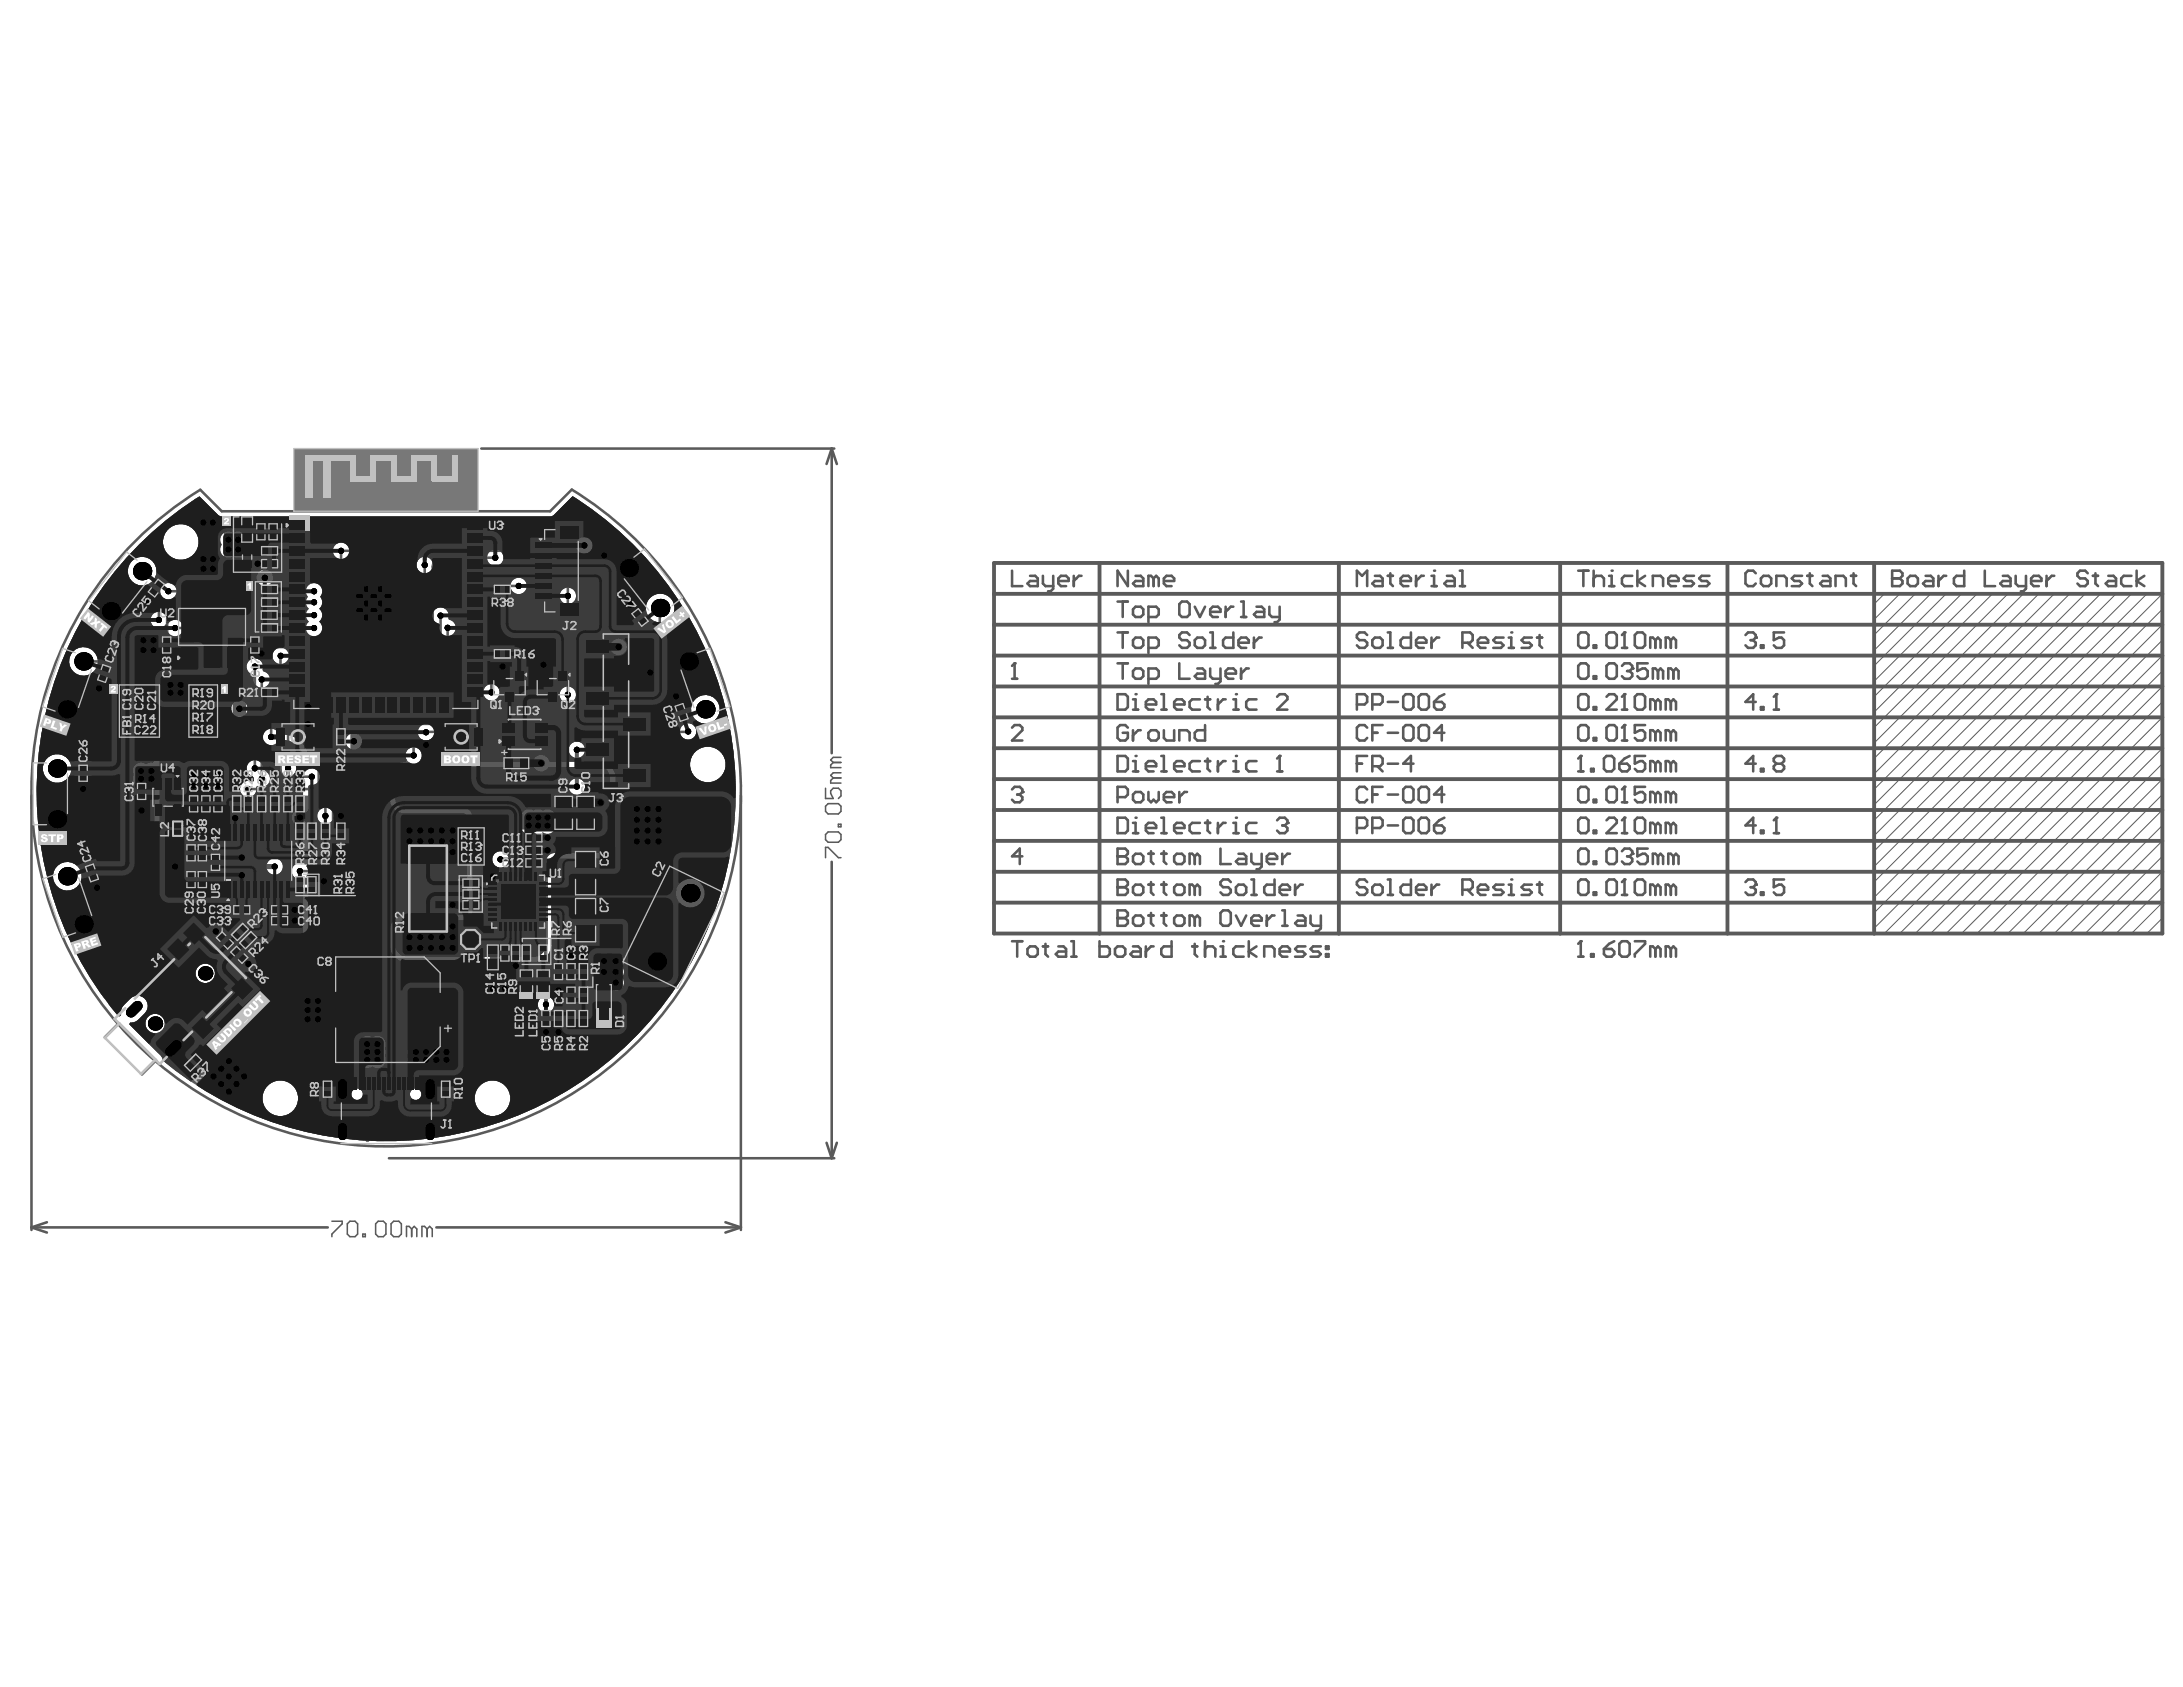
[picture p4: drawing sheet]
<svg xmlns="http://www.w3.org/2000/svg" width="279mm" height="216mm" viewBox="0 0 279 216" stroke-linecap="round" stroke-linejoin="round" font-family="sans-serif">
<path d="M47 146.1l-.2-.2h.5l-.2 .2M47.5 145.3h-.2l-.3 .2v.4" fill="none" stroke="#5a5a5a" stroke-width=".16"/>
<g fill="#5a5a5a">
<path d="M48.4 145h.4l.1 .1-.2 .1a.21 .21 0 0 0-.3 .1 .21 .21 0 0 0 .2 .2l.1-.1h.2a.33 .33 0 0 1-.6 .1 .33 .33 0 0 1 .1-.5z"/>
<path d="M49.9 145h.5v.1h-.4v.1h.4v.1h-.4v.2h.4v.1h-.5z"/>
<path d="M47.8 145.1v.2l.3-.1v-.1zM47.7 145h.2a.2 .2 0 0 1 .3 .2 .2 .2 0 0 1-.2 .2h-.2v.2h-.1z"/>
<path d="M49.1 145.1v.1h.3v-.1zM49.1 145.3v.2l.3-.1v-.1zM49 145h.3a.16 .16 0 0 1 .2 .1 .16 .16 0 0 1-.1 .2 .19 .19 0 0 1 .1 .2 .19 .19 0 0 1-.2 .1h-.3z"/>
<path d="M50.6 145.2h.2v-.2h.2v.6h-.1a.25 .25 0 0 1-.4-.1 .25 .25 0 0 1 .1-.3zM50.6 145.4a.15 .15 0 0 0 .3 0 .15 .15 0 0 0-.3 0z"/>
<path d="M51.2 145.4a.12 .12 0 0 0 .2 0 .12 .12 0 0 0-.2 0zM51.1 145.2l.4-.1v.5a.22 .22 0 0 1-.2 .2 .22 .22 0 0 1-.2-.1h.3v-.2a.22 .22 0 0 1-.3 0 .22 .22 0 0 1 0-.3z"/>
<path d="M51.8 145.2v.1h.2l-.1-.1zM51.7 145.2a.24 .24 0 0 1 .3 0 .24 .24 0 0 1 .1 .2h-.3v.1h.3l-.1 .1a.25 .25 0 0 1-.3 0 .25 .25 0 0 1 0-.4z"/>
</g>
<g fill="none" stroke="#5a5a5a" stroke-width=".49">
<path d="M127.2 76h149.6M127.2 72h149.6v47.5h-149.6zM127.2 80h149.6M140.7 72v47.5M171.4 72v47.5M199.7 72v47.5M221.1 72v47.5M239.9 72v47.5M127.2 99.7h149.6M127.2 95.8h149.6M127.2 91.8h149.6M127.2 87.9h149.6"/>
<path d="M127.2 83.9h149.6M127.2 115.5h149.6M127.2 111.6h149.6M127.2 107.6h149.6M127.2 103.7h149.6"/>
</g>
<g fill="none" stroke="#5a5a5a" stroke-width=".13">
<path d="M241.2 76l-1.3 1.3M243.2 76l-3.3 3.3M245.1 76l-5.2 5.3M247.1 76l-7.2 7.2M249.1 76l-9.2 9.2M251.1 76l-11.2 11.2M253 76l-13.1 13.2M255 76l-15.1 15.1M257 76l-17.1 17.1M259 76l-19.1 19.1M260.9 76l-21 21.1M262.9 76l-23 23"/>
<path d="M264.9 76l-25 25M266.9 76l-27 27M268.9 76l-29 29M270.8 76l-30.9 30.9M272.8 76l-32.9 32.9M274.8 76l-34.9 34.9M276.8 80l-36.9 36.8M276.8 78l-36.9 36.9M276.8 76l-36.9 36.9M276.8 99.7l-19.8 19.8M276.8 97.7l-21.8 21.8M276.8 95.8l-23.8 23.7"/>
<path d="M276.8 93.8l-25.7 25.7M276.8 91.8l-27.7 27.7M276.8 89.8l-29.7 29.7M276.8 87.9l-31.7 31.6M276.8 85.9l-33.6 33.6M276.8 83.9l-35.6 35.6M276.8 81.9l-36.9 36.9M276.8 117.5l-2 2M276.8 115.5l-4 4M276.8 113.5l-6 6M276.8 111.6l-7.9 7.9M276.8 109.6l-9.9 9.9"/>
<path d="M276.8 107.6l-11.9 11.9M276.8 105.6l-13.9 13.9M276.8 103.7l-15.9 15.8M276.8 101.7l-17.8 17.8"/>
</g>
<path d="M129.5 73v2h1.3M131.8 73.7h.7l.3 .3v1h-1l-.3-.3 .3-.3h1M133.5 73.7v1l.3 .3h1M134.8 73.7v1.6l-.3 .4h-.4M135.5 74.4h1.3v-.4l-.4-.3h-.6l-.3 .3v.7l.3 .3h.6M137.4 73.7v1.3M138.4 73.7h-.3l-.7 .7M129.5 101l.4-.3h.6l.3 .3v.4M130.8 109.6h-1.3l1-1v2" fill="none" stroke="#5a5a5a" stroke-width=".33"/>
<circle cx="130.8" cy="101.4" r=".16" fill="#5a5a5a"/>
<path d="M129.5 93.1l.4-.3h.6l.3 .3v.4l-1.3 1.3h1.3M129.5 86.9h.7M129.9 84.9v2M130.2 101.7h.3M130.5 101.7l.3 .3v.3l-.3 .4h-.6l-.4-.4M130.8 101.4l-.3 .3" fill="none" stroke="#5a5a5a" stroke-width=".33"/>
<circle cx="129.9" cy="84.9" r=".16" fill="#5a5a5a"/>
<path d="M144.4 73v2l-1.4-2v2M145.3 73.7h.7l.3 .3v1h-1l-.3-.3 .3-.3h1M147.6 74l-.3-.3h-.3v1.3M147.6 74v1M147.6 74l.4-.3 .3 .3v1M149 74.4h1.3v-.4l-.3-.3h-.7l-.3 .3v.7l.3 .3h.7M129.9 84.9l-.4 .3M143 116.5v2h1l.4-.3v-.4l-.4-.3h-1" fill="none" stroke="#5a5a5a" stroke-width=".33"/>
<circle cx="143" cy="117.5" r=".16" fill="#5a5a5a"/>
<g fill="none" stroke="#5a5a5a" stroke-width=".33">
<path d="M143 116.5h1l.4 .3v.4l-.4 .3h-1M143 112.6v1.9h1l.4-.3v-.3l-.4-.4h-1M145.3 117.2h.7l.3 .3v.7l-.3 .3h-.7l-.3-.3v-.7zM147 117.2h.6M147.3 116.8v1.4l.3 .3M148.6 117.2h.7M149 116.8v1.4l.3 .3M150.6 117.2h.7l.3 .3v.7l-.3 .3h-.7l-.3-.3v-.7zM152.9 117.5l-.3-.3h-.3v1.3M152.9 117.5v1M152.9 117.5l.3-.3 .4 .3v1M156.5 116.5h.7l.3 .3v1.4l-.3 .3h-.7l-.3-.3v-1.4z"/>
<path d="M158.2 117.2l.6 1.3 .7-1.3M160.2 117.8h1.3v-.3l-.4-.3h-.6l-.3 .3v.7l.3 .3h.6M162.1 117.2v1.3M163.1 117.2h-.3l-.7 .6M164.1 116.5h.3v2M164.1 118.5h.7M166.1 117.2h.6l.4 .3v1h-1l-.3-.3 .3-.4h1M167.7 117.2v1l.4 .3h1M169.1 117.2v1.6l-.4 .3h-.3"/>
</g>
<circle cx="143" cy="113.5" r=".16" fill="#5a5a5a"/>
<g fill="none" stroke="#5a5a5a" stroke-width=".33">
<path d="M143 112.6h1l.4 .3v.3l-.4 .3h-1M143 108.6v2h1l.4-.4v-.3l-.4-.3h-1M145.3 113.2h.7l.3 .3v.7l-.3 .3h-.7l-.3-.3v-.7zM147 113.2h.6M147.3 112.9v1.3l.3 .3M148.6 113.2h.7M149 112.9v1.3l.3 .3M150.6 113.2h.7l.3 .3v.7l-.3 .3h-.7l-.3-.3v-.7zM152.9 113.5l-.3-.3h-.3v1.3M152.9 113.5v1M152.9 113.5l.3-.3 .4 .3v1M157.5 112.9l-.3-.3h-.7l-.3 .3v.3l.3 .3h.7l.3 .4v.3l-.3 .3h-.7l-.3-.3"/>
<path d="M158.2 113.5l.3-.3h.7l.3 .3v.7l-.3 .3h-.7l-.3-.3zM160.2 112.6h.3v1.9M160.2 114.5h.6M163.1 112.6v1.9h-1l-.3-.3v-.7l.3-.3h1M163.8 113.9h1.3v-.4l-.3-.3h-.7l-.3 .3v.7l.3 .3h.7M165.8 113.2v1.3M166.7 113.2h-.3l-.6 .7"/>
</g>
<circle cx="143" cy="109.6" r=".16" fill="#5a5a5a"/>
<g fill="none" stroke="#5a5a5a" stroke-width=".33">
<path d="M143 108.6h1l.4 .3v.4l-.4 .3h-1M143 104.7h1l.4 .3v1.3l-.4 .3h-1zM145 106.6h.7M145 105.3h.3v1.3M145.3 109.3h.7l.3 .3v.6l-.3 .4h-.7l-.3-.4v-.6zM147 109.3h.6M147.3 108.9v1.3l.3 .4M148.6 109.3h.7M149 108.9v1.3l.3 .4M150.6 109.3h.7l.3 .3v.6l-.3 .4h-.7l-.3-.4v-.6zM152.9 109.6l-.3-.3h-.3v1.3M152.9 109.6v1"/>
<path d="M152.9 109.6l.3-.3 .4 .3v1M156.2 108.6v2h1.3M158.5 109.3h.7l.3 .3v1h-1l-.3-.4 .3-.3h1M160.2 109.3v.9l.3 .4h1M161.5 109.3v1.6l-.4 .3h-.3M162.1 109.9h1.4v-.3l-.4-.3h-.6l-.4 .3v.6l.4 .4h.6M164.1 109.3v1.3M165.1 109.3h-.3l-.7 .6"/>
</g>
<circle cx="145.3" cy="104.7" r=".16" fill="#5a5a5a"/>
<path d="M146.7 106h1.3v-.4l-.4-.3h-.6l-.3 .3v.7l.3 .3h.6M148.6 106.6h.7M148.6 104.7h.4v1.9M150.3 106h1.3v-.4l-.3-.3h-.7l-.3 .3v.7l.3 .3h.7M153.6 105.3h-1l-.3 .3v.7l.3 .3h1M154.2 105.3h.7M154.6 105v1.3l.3 .3M155.9 105.3v1.3M156.9 105.3h-.4l-.6 .7M157.9 106.6h.6M157.9 105.3h.3v1.3" fill="none" stroke="#5a5a5a" stroke-width=".33"/>
<circle cx="158.2" cy="104.7" r=".16" fill="#5a5a5a"/>
<path d="M160.8 105.3h-1l-.3 .3v.7l.3 .3h1M163.5 105l.3-.3h.6l.4 .3v.3" fill="none" stroke="#5a5a5a" stroke-width=".33"/>
<circle cx="164.8" cy="105.3" r=".16" fill="#5a5a5a"/>
<path d="M143 96.7h1l.4 .4v1.3l-.4 .3h-1zM145 98.7h.7M145 97.4h.3v1.3M143 102h1l.4-.3v-.7l-.4-.3h-1v2M145.3 101.4h.7l.3 .3v.6l-.3 .4h-.7l-.3-.4v-.6zM147 101.4v.9l.3 .4 .3-.4 .4 .4 .3-.4v-.9M149 102h1.3v-.3l-.3-.3h-.7l-.3 .3v.6l.3 .4h.7M150.9 101.4v1.3M151.9 101.4h-.3l-.7 .6M164.1 105.6h.3M164.4 105.6l.4 .4v.3l-.4 .3h-.6l-.3-.3M164.8 105.3l-.4 .3" fill="none" stroke="#5a5a5a" stroke-width=".33"/>
<circle cx="145.3" cy="96.7" r=".16" fill="#5a5a5a"/>
<path d="M146.7 98.1h1.3v-.4l-.4-.3h-.6l-.3 .3v.7l.3 .3h.6M148.6 98.7h.7M148.6 96.7h.4v2M150.3 98.1h1.3v-.4l-.3-.3h-.7l-.3 .3v.7l.3 .3h.7M153.6 97.4h-1l-.3 .3v.7l.3 .3h1M154.2 97.4h.7M154.6 97.1v1.3l.3 .3M155.9 97.4v1.3M156.9 97.4h-.4l-.6 .7M157.9 98.7h.6M157.9 97.4h.3v1.3" fill="none" stroke="#5a5a5a" stroke-width=".33"/>
<circle cx="158.2" cy="96.7" r=".16" fill="#5a5a5a"/>
<path d="M160.8 97.4h-1l-.3 .3v.7l.3 .3h1M163.5 98.7h.6M163.8 96.7v2" fill="none" stroke="#5a5a5a" stroke-width=".33"/>
<circle cx="163.8" cy="96.7" r=".16" fill="#5a5a5a"/>
<path d="M143 88.8h1l.4 .4v1.3l-.4 .3h-1zM144.4 93.1l-.4-.3h-.6l-.4 .3v1.3l.4 .4h.6l.4-.4v-.6h-.7M145 93.5v1.3M145 90.8h.7M145 89.5h.3v1.3M146 93.5h-.3l-.7 .6M147 93.8l.3-.3h.7l.3 .3v.6l-.3 .4h-.7l-.3-.4zM149 93.5v.9l.3 .4h1v-1.3M150.9 94.8v-1.3h1l.4 .3v1M154.2 92.8v2h-1l-.3-.4v-.6l.3-.3h1M163.8 96.7l-.3 .4" fill="none" stroke="#5a5a5a" stroke-width=".33"/>
<circle cx="145.3" cy="88.8" r=".16" fill="#5a5a5a"/>
<path d="M146.7 90.2h1.3v-.4l-.4-.3h-.6l-.3 .3v.7l.3 .3h.6M148.6 90.8h.7M148.6 88.8h.4v2M150.3 90.2h1.3v-.4l-.3-.3h-.7l-.3 .3v.7l.3 .3h.7M153.6 89.5h-1l-.3 .3v.7l.3 .3h1M154.2 89.5h.7M154.6 89.2v1.3l.3 .3M155.9 89.5v1.3M156.9 89.5h-.4l-.6 .7M157.9 90.8h.6M157.9 89.5h.3v1.3" fill="none" stroke="#5a5a5a" stroke-width=".33"/>
<circle cx="158.2" cy="88.8" r=".16" fill="#5a5a5a"/>
<g fill="none" stroke="#5a5a5a" stroke-width=".33">
<path d="M143 77h1.4M143.7 77v2M145.3 77.6h.7l.3 .4v.6l-.3 .4h-.7l-.3-.4v-.6zM147 79h1l.3-.4v-.6l-.3-.4h-1v2M150.9 77.3l.4-.3h.6l.4 .3v1.3l-.4 .4h-.6l-.4-.4zM152.9 77.6l.7 1.4 .6-1.4M154.9 78.3h1.3v-.3l-.3-.4h-.7l-.3 .4v.6l.3 .4h.7M156.9 77.6v1.4M157.9 77.6h-.4l-.6 .7M158.8 77h.4v2M158.8 79h.7M160.8 77.6h.7l.3 .4v1h-1l-.3-.4 .3-.3h1"/>
<path d="M162.5 77.6v1l.3 .4h1M163.8 77.6v1.7l-.3 .3h-.4M173.7 75v-2l.6 .7 .7-.7v2M176 73.7h.6l.4 .3v1h-1l-.4-.3 .4-.3h1M177.6 73.7h.7M177.9 73.4v1.3l.4 .3M179.3 74.4h1.3v-.4l-.3-.3h-.7l-.3 .3v.7l.3 .3h.7M181.2 73.7v1.3M182.2 73.7h-.3l-.7 .7M183.2 73.7h.3v1.3M183.2 75h.7M143 84.9h1.4"/>
<path d="M143 80.9h1.4M143.7 80.9v2M143.7 84.9v2M145.3 85.5h.7l.3 .4v.6l-.3 .4h-.7l-.3-.4v-.6zM145.3 81.6h.7l.3 .3v.7l-.3 .3h-.7l-.3-.3v-.7zM147 86.9h1l.3-.4v-.6l-.3-.4h-1v2M147 82.9h1l.3-.3v-.7l-.3-.3h-1v2M150.9 84.9v2h1.4M152.3 81.3l-.4-.4h-.6l-.4 .4v.3l.4 .3h.6l.4 .4v.3l-.4 .3h-.6l-.4-.3M152.9 81.9l.3-.3h.7l.3 .3v.7l-.3 .3h-.7l-.3-.3zM153.2 85.5h.7l.3 .4v1h-1l-.3-.4 .3-.3h1M154.9 85.5v1l.3 .4h1"/>
<path d="M154.9 80.9h.3v2M154.9 82.9h.6M156.2 85.5v1.7l-.3 .3h-.4M156.9 86.2h1.3v-.3l-.3-.4h-.7l-.3 .4v.6l.3 .4h.7M157.9 80.9v2h-1l-.4-.3v-.7l.4-.3h1M158.5 82.3h1.3v-.4l-.3-.3h-.7l-.3 .3v.7l.3 .3h.7M158.8 85.5v1.4M159.8 85.5h-.3l-.7 .7M160.5 81.6v1.3M160.8 89.5h-1l-.3 .3v.7l.3 .3h1M161.5 81.6h-.4l-.6 .7M163.5 89.2l.3-.4h.6l.4 .4v.3l-1.3 1.3h1.3"/>
</g>
<circle cx="183.5" cy="73" r=".16" fill="#5a5a5a"/>
<g fill="none" stroke="#5a5a5a" stroke-width=".33">
<path d="M185.2 73.7h.7l.3 .3v1h-1l-.3-.3 .3-.3h1M186.8 75h.7M186.8 73h.4v2M175 112.9l-.3-.3h-.7l-.3 .3v.3l.3 .3h.7l.3 .4v.3l-.3 .3h-.7l-.3-.3M175.6 113.5l.4-.3h.6l.4 .3v.7l-.4 .3h-.6l-.4-.3zM177.6 112.6h.3v1.9M177.6 114.5h.7M180.6 112.6v1.9h-1l-.3-.3v-.7l.3-.3h1M181.2 113.9h1.4v-.4l-.4-.3h-.6l-.4 .3v.7l.4 .3h.6M183.2 113.2v1.3M184.2 113.2h-.3l-.7 .7M187.2 113.9h1l.3-.4v-.6l-.3-.3h-1v1.9"/>
<path d="M187.8 113.9l.7 .6M189.1 113.9h1.4v-.4l-.4-.3h-.6l-.4 .3v.7l.4 .3h.6M192.4 113.2h-.9l-.4 .3 .4 .4h.6l.3 .3-.3 .3h-1M193.1 114.5h.7M193.1 113.2h.3v1.3"/>
</g>
<circle cx="193.4" cy="112.6" r=".16" fill="#5a5a5a"/>
<g fill="none" stroke="#5a5a5a" stroke-width=".33">
<path d="M173.7 90.2h1l.3-.4v-.6l-.3-.4h-1v2M173.7 97.7h.6M175 81.3l-.3-.4h-.7l-.3 .4v.3l.3 .3h.7l.3 .4v.3l-.3 .3h-.7l-.3-.3M175 93.1l-.3-.3h-.7l-.3 .3v1.3l.3 .4h.7l.3-.4M175 96.7h-1.3v2M175.6 81.9l.4-.3h.6l.4 .3v.7l-.4 .3h-.6l-.4-.3zM175.6 90.2h1l.4-.4v-.6l-.4-.4h-1v2M175.6 98.1h1l.4-.4v-.6l-.4-.4h-1v2M175.6 93.8h.7M176.3 98.1l.7 .6M177 92.8h-1.4v2M177.6 97.7h1.3"/>
<path d="M177.6 93.8h1.3M177.6 89.8h1.3M177.6 80.9h.3v2M177.6 82.9h.7M179.6 89.2l.3-.4h.7l.3 .4v1.3l-.3 .3h-.7l-.3-.3zM179.6 93.1l.3-.3h.7l.3 .3v1.3l-.3 .4h-.7l-.3-.4zM180.6 80.9v2h-1l-.3-.3v-.7l.3-.3h1M180.9 97.7h-1.3l1-1v2M181.2 82.3h1.4v-.4l-.4-.3h-.6l-.4 .3v.7l.4 .3h.6M181.9 88.8h.7l.3 .4v1.3l-.3 .3h-.7l-.3-.3v-1.3zM181.9 92.8h.7l.3 .3v1.3l-.3 .4h-.7l-.3-.4v-1.3zM183.2 81.6v1.3"/>
<path d="M183.5 89.8h1l.4 .4v.3l-.4 .3h-.6l-.4-.3zM184.2 81.6h-.3l-.7 .7M184.9 93.8h-1.4l1-1v2M184.9 88.8l-.7 .4-.7 .6M187.2 82.3h1l.3-.4v-.6l-.3-.4h-1v2M187.8 82.3l.7 .6M189.1 82.3h1.4v-.4l-.4-.3h-.6l-.4 .3v.7l.4 .3h.6M192.4 81.6h-.9l-.4 .3 .4 .4h.6l.3 .3-.3 .3h-1M193.1 82.9h.7M193.1 81.6h.3v1.3M173.7 106h1l.3-.4v-.6l-.3-.3h-1v1.9M175 101l-.3-.3h-.7l-.3 .3v1.3l.3 .4h.7l.3-.4"/>
<path d="M175.6 106h1l.4-.4v-.6l-.4-.3h-1v1.9M175.6 101.7h.7M177 100.7h-1.4v2M177.6 105.6h1.3M177.6 101.7h1.3M179.6 105l.3-.3h.7l.3 .3v1.3l-.3 .3h-.7l-.3-.3zM179.6 101l.3-.3h.7l.3 .3v1.3l-.3 .4h-.7l-.3-.4zM181.9 104.7h.7l.3 .3v1.3l-.3 .3h-.7l-.3-.3v-1.3zM181.9 100.7h.7l.3 .3v1.3l-.3 .4h-.7l-.3-.4v-1.3zM183.5 105.6h1l.4 .4v.3l-.4 .3h-.6l-.4-.3zM184.9 104.7l-.7 .3-.7 .6M184.9 101.7h-1.4l1-1v2"/>
<path d="M196.1 113.2h-1l-.4 .3 .4 .4h.6l.4 .3-.4 .3h-1M196.7 113.2h.7M197 112.9v1.3l.4 .3"/>
</g>
<circle cx="193.4" cy="80.9" r=".16" fill="#5a5a5a"/>
<path d="M202 73h1.3M202.7 73v2M204 73v2M204 74l.3-.3h.7l.3 .3v1M205.9 73.7h.4v1.3M205.9 75h.7M196.1 81.6h-1l-.4 .3 .4 .4h.6l.4 .3-.4 .3h-1M196.7 81.6h.7M197 81.3v1.3l.4 .3" fill="none" stroke="#5a5a5a" stroke-width=".33"/>
<circle cx="206.3" cy="73" r=".16" fill="#5a5a5a"/>
<path d="M208.9 73.7h-1l-.3 .3v.7l.3 .3h1M209.6 73v2M210.6 73.7l-1 .7 1 .6M211.5 75v-1.3h1l.4 .3v1M213.5 74.4h1.3v-.4l-.3-.3h-.7l-.3 .3v.7l.3 .3h.7M216.8 73.7h-1l-.3 .3 .3 .4h.7l.3 .3-.3 .3h-1M218.8 73.7h-1l-.3 .3 .3 .4h.7l.3 .3-.3 .3h-1M202 112.9l.3-.3h.7l.3 .3v1.3l-.3 .3h-.7l-.3-.3zM204 114.2h.3v.3h-.3zM205.6 112.9l.3-.3h.7l.3 .3v1.3l-.3 .3h-.7l-.3-.3zM207.6 114.5h.6M207.9 112.6v1.9" fill="none" stroke="#5a5a5a" stroke-width=".33"/>
<circle cx="207.9" cy="112.6" r=".16" fill="#5a5a5a"/>
<path d="M202 108.9l.3-.3h.7l.3 .3v1.3l-.3 .4h-.7l-.3-.4zM204 110.2h.3v.4h-.3zM205.6 108.9l.3-.3h.7l.3 .3v1.3l-.3 .4h-.7l-.3-.4zM207.6 108.9l.3-.3h.7l.3 .3v.4M207.9 112.6l-.3 .3M209.6 112.6h.6l.4 .3v1.3l-.4 .3h-.6l-.4-.3v-1.3zM211.9 113.5l-.4-.3h-.3v1.3M211.9 113.5v1M211.9 113.5l.3-.3 .3 .3v1M213.8 113.5l-.3-.3h-.3v1.3M213.8 113.5v1M213.8 113.5l.4-.3 .3 .3v1" fill="none" stroke="#5a5a5a" stroke-width=".33"/>
<circle cx="208.9" cy="109.3" r=".16" fill="#5a5a5a"/>
<g fill="none" stroke="#5a5a5a" stroke-width=".33">
<path d="M202 105l.3-.3h.7l.3 .3v1.3l-.3 .3h-.7l-.3-.3zM204 106.3h.3v.3h-.3zM205.6 105l.3-.3h.7l.3 .3v.3l-1.3 1.3h1.3M207.6 106.6h.6M207.9 104.7v1.9M208.2 109.6h.4M208.6 109.6l.3 .3v.3l-.3 .4h-.7l-.3-.4M208.9 109.3l-.3 .3M210.9 108.6h-1.3v1l.6-.3h.4l.3 .3v.6l-.3 .4h-.7l-.3-.4M212.2 109.6l-.3-.3h-.4v1.3M212.2 109.6v1M212.2 109.6l.3-.3 .4 .3v1"/>
<path d="M214.2 109.6l-.4-.3h-.3v1.3M214.2 109.6v1M214.2 109.6l.3-.3 .3 .3v1"/>
</g>
<circle cx="207.9" cy="104.7" r=".16" fill="#5a5a5a"/>
<g fill="none" stroke="#5a5a5a" stroke-width=".33">
<path d="M202 101l.3-.3h.7l.3 .3v1.3l-.3 .4h-.7l-.3-.4zM204 102.3h.3v.4h-.3zM205.6 101l.3-.3h.7l.3 .3v1.3l-.3 .4h-.7l-.3-.4zM207.6 102.7h.6M207.9 104.7l-.3 .3M207.9 100.7v2M209.6 104.7h.6l.4 .3v1.3l-.4 .3h-.6l-.4-.3v-1.3zM211.9 105.6l-.4-.3h-.3v1.3M211.9 105.6v1M211.9 105.6l.3-.3 .3 .3v1M213.8 105.6l-.3-.3h-.3v1.3M213.8 105.6v1"/>
<path d="M213.8 105.6l.4-.3 .3 .3v1"/>
</g>
<circle cx="207.9" cy="100.7" r=".16" fill="#5a5a5a"/>
<path d="M202 98.7h.7M202.3 96.7v2M207.9 100.7l-.3 .3M210.6 100.7h-1.4v1l.7-.3h.3l.4 .3v.6l-.4 .4h-.6l-.4-.4M211.9 101.7l-.4-.3h-.3v1.3M211.9 101.7v1M211.9 101.7l.3-.3 .3 .3v1M213.8 101.7l-.3-.3h-.3v1.3M213.8 101.7v1M213.8 101.7l.4-.3 .3 .3v1" fill="none" stroke="#5a5a5a" stroke-width=".33"/>
<circle cx="202.3" cy="96.7" r=".16" fill="#5a5a5a"/>
<g fill="none" stroke="#5a5a5a" stroke-width=".33">
<path d="M202 93.1l.3-.3h.7l.3 .3v1.3l-.3 .4h-.7l-.3-.4zM202.3 96.7l-.3 .4M203.6 98.4h.4v.3h-.4zM204 94.4h.3v.4h-.3zM205.6 96.7h.7l.3 .4v1.3l-.3 .3h-.7l-.3-.3v-1.3zM205.6 93.1l.3-.3h.7l.3 .3v1.3l-.3 .4h-.7l-.3-.4zM207.3 97.7h.9l.4 .4v.3l-.4 .3h-.6l-.3-.3zM207.6 94.8h.6M207.9 92.8v2M208.6 96.7l-.7 .4-.6 .6M210.6 96.7h-1.4v1l.7-.3h.3l.4 .3v.7l-.4 .3h-.6l-.4-.3M211.9 97.7l-.4-.3h-.3v1.3"/>
<path d="M211.9 97.7v1M211.9 97.7l.3-.3 .3 .3v1M213.8 97.7l-.3-.3h-.3v1.3M213.8 97.7v1M213.8 97.7l.4-.3 .3 .3v1"/>
</g>
<circle cx="207.9" cy="92.8" r=".16" fill="#5a5a5a"/>
<g fill="none" stroke="#5a5a5a" stroke-width=".33">
<path d="M202 89.2l.3-.4h.7l.3 .4v1.3l-.3 .3h-.7l-.3-.3zM204 90.5h.3v.3h-.3zM205.6 89.2l.3-.4h.7l.3 .4v.3l-1.3 1.3h1.3M207.6 90.8h.6M207.9 92.8l-.3 .3M207.9 88.8v2M210.6 92.8h-1.4v1l.7-.3h.3l.4 .3v.6l-.4 .4h-.6l-.4-.4M211.9 93.8l-.4-.3h-.3v1.3M211.9 93.8v1M211.9 93.8l.3-.3 .3 .3v1M213.8 93.8l-.3-.3h-.3v1.3M213.8 93.8v1"/>
<path d="M213.8 93.8l.4-.3 .3 .3v1"/>
</g>
<circle cx="207.9" cy="88.8" r=".16" fill="#5a5a5a"/>
<path d="M202 85.2l.3-.3h.7l.3 .3v1.3l-.3 .4h-.7l-.3-.4zM204 86.5h.3v.4h-.3zM205.6 85.2l.3-.3h.7l.3 .3v1.3l-.3 .4h-.7l-.3-.4zM207.6 85.2l.3-.3h.7l.3 .3v.3M207.9 88.8l-.3 .4M209.6 88.8h.6l.4 .4v1.3l-.4 .3h-.6l-.4-.3v-1.3zM211.9 89.8l-.4-.3h-.3v1.3M211.9 89.8v1M211.9 89.8l.3-.3 .3 .3v1M213.8 89.8l-.3-.3h-.3v1.3M213.8 89.8v1M213.8 89.8l.4-.3 .3 .3v1" fill="none" stroke="#5a5a5a" stroke-width=".33"/>
<circle cx="208.9" cy="85.5" r=".16" fill="#5a5a5a"/>
<g fill="none" stroke="#5a5a5a" stroke-width=".33">
<path d="M202 81.3l.3-.4h.7l.3 .4v1.3l-.3 .3h-.7l-.3-.3zM204 82.6h.3v.3h-.3zM205.6 81.3l.3-.4h.7l.3 .4v1.3l-.3 .3h-.7l-.3-.3zM207.6 82.9h.6M207.9 80.9v2M208.2 85.9h.4M208.6 85.9l.3 .3v.3l-.3 .4h-.7l-.3-.4M208.9 85.5l-.3 .4M210.9 84.9h-1.3v1l.6-.4h.4l.3 .4v.6l-.3 .4h-.7l-.3-.4M212.2 85.9l-.3-.4h-.4v1.4M212.2 85.9v1M212.2 85.9l.3-.4 .4 .4v1"/>
<path d="M214.2 85.9l-.4-.4h-.3v1.4M214.2 85.9v1M214.2 85.9l.3-.4 .3 .4v1"/>
</g>
<circle cx="207.9" cy="80.9" r=".16" fill="#5a5a5a"/>
<g fill="none" stroke="#5a5a5a" stroke-width=".33">
<path d="M224.7 73.4l-.3-.4h-.7l-.3 .4v1.3l.3 .3h.7l.3-.3M225.7 73.7h.7l.3 .3v.7l-.3 .3h-.7l-.3-.3v-.7zM227.4 75v-1.3h.9l.4 .3v1M230.6 73.7h-.9l-.4 .3 .4 .4h.6l.3 .3-.3 .3h-1M231.3 73.7h.7M231.6 73.4v1.3l.4 .3M233.3 73.7h.6l.4 .3v1h-1l-.3-.3 .3-.3h1M234.9 75v-1.3h1l.3 .3v1M236.9 73.7h.7M237.2 73.4v1.3l.4 .3M207.9 80.9l-.3 .4M209.6 80.9h.6l.4 .4v1.3l-.4 .3h-.6l-.4-.3v-1.3z"/>
<path d="M211.9 81.9l-.4-.3h-.3v1.3M211.9 81.9v1M211.9 81.9l.3-.3 .3 .3v1M213.8 81.9l-.3-.3h-.3v1.3M213.8 81.9v1M213.8 81.9l.4-.3 .3 .3v1M223.4 112.9l.3-.3h.7l.3 .3v.3"/>
</g>
<circle cx="224.7" cy="113.2" r=".16" fill="#5a5a5a"/>
<path d="M224.1 113.5h.3M224.4 113.5l.3 .4v.3l-.3 .3h-.7l-.3-.3M224.7 113.2l-.3 .3M224.7 105.6h-1.3l1-.9v1.9M225.4 114.2h.3v.3h-.3zM225.4 106.3h.3v.3h-.3zM227 106.6h.7M227.4 104.7v1.9M228.3 112.6h-1.3v.9l.7-.3h.3l.3 .3v.7l-.3 .3h-.6l-.4-.3" fill="none" stroke="#5a5a5a" stroke-width=".33"/>
<circle cx="227.4" cy="104.7" r=".16" fill="#5a5a5a"/>
<path d="M224.7 89.8h-1.3l1-1v2M224.7 97.7h-1.3l1-1v2M225.4 90.5h.3v.3h-.3zM225.4 98.4h.3v.3h-.3zM227 90.8h.7M227.4 97.7h.6M227.4 97.7l-.4 .4v.3l.4 .3h.6l.3-.3v-.3l-.3-.4M227.4 97.7l-.4-.3v-.3l.4-.4h.6l.3 .4v.3l-.3 .3M227.4 88.8v2M227.4 104.7l-.4 .3" fill="none" stroke="#5a5a5a" stroke-width=".33"/>
<circle cx="227.4" cy="88.8" r=".16" fill="#5a5a5a"/>
<path d="M223.4 81.3l.3-.4h.7l.3 .4v.3M227.4 88.8l-.4 .4" fill="none" stroke="#5a5a5a" stroke-width=".33"/>
<circle cx="224.7" cy="81.6" r=".16" fill="#5a5a5a"/>
<path d="M242.2 73v2h1l.3-.3v-.3l-.3-.4h-1M224.1 81.9h.3M224.4 81.9l.3 .4v.3l-.3 .3h-.7l-.3-.3M224.7 81.6l-.3 .3M225.4 82.6h.3v.3h-.3zM228.3 80.9h-1.3v1l.7-.3h.3l.3 .3v.7l-.3 .3h-.6l-.4-.3" fill="none" stroke="#5a5a5a" stroke-width=".33"/>
<circle cx="242.2" cy="74" r=".16" fill="#5a5a5a"/>
<g fill="none" stroke="#5a5a5a" stroke-width=".33">
<path d="M242.2 73h1l.3 .4v.3l-.3 .3h-1M244.5 73.7h.6l.4 .3v.7l-.4 .3h-.6l-.3-.3v-.7zM246.5 73.7h.6l.3 .3v1h-.9l-.4-.3 .4-.3h.9M248.1 73.7v1.3M249.1 73.7h-.3l-.7 .7M251.4 73v2h-1l-.3-.3v-.7l.3-.3h1M254 73v2h1.4M256.3 73.7h.7l.3 .3v1h-1l-.3-.3 .3-.3h1M258 73.7v1l.3 .3h1M259.3 73.7v1.6l-.3 .4h-.4M260 74.4h1.3v-.4l-.4-.3h-.6l-.3 .3v.7l.3 .3h.6M261.9 73.7v1.3"/>
<path d="M262.9 73.7h-.3l-.7 .7M267.2 73.4l-.3-.4h-.7l-.3 .4v.3l.3 .3h.7l.3 .4v.3l-.3 .3h-.7l-.3-.3M267.9 73.7h.6M268.2 73.4v1.3l.3 .3M269.8 73.7h.7l.3 .3v1h-1l-.3-.3 .3-.3h1M272.8 73.7h-1l-.3 .3v.7l.3 .3h1M273.5 73v2M274.5 73.7l-1 .7 1 .6M129.5 120.5h1.3M130.2 120.5v1.9M131.8 121.1h.7l.3 .3v.7l-.3 .3h-.7l-.3-.3v-.7zM133.5 121.1h.6"/>
<path d="M133.8 120.8v1.3l.3 .3M135.5 121.1h.6l.3 .3v1h-.9l-.4-.3 .4-.3h.9M137.1 120.5h.3v1.9M137.1 122.4h.7M140.7 120.5v1.9h1l.3-.3v-.7l-.3-.3h-1M143 121.1h.7l.3 .3v.7l-.3 .3h-.7l-.3-.3v-.7zM145 121.1h.7l.3 .3v1h-1l-.3-.3 .3-.3h1M146.7 121.1v1.3M147.6 121.1h-.3l-.6 .7M149.9 120.5v1.9h-.9l-.4-.3v-.7l.4-.3h.9M152.6 121.1h.6M152.9 120.8v1.3l.3 .3"/>
<path d="M154.2 121.4l.4-.3h.6l.3 .3v1M154.2 120.5v1.9M156.2 122.4h.7M156.2 121.1h.3v1.3"/>
</g>
<circle cx="156.5" cy="120.5" r=".16" fill="#5a5a5a"/>
<path d="M159.2 121.1h-1l-.3 .3v.7l.3 .3h1M159.8 120.5v1.9M160.8 121.1l-1 .7 1 .6M161.8 122.4v-1.3h1l.3 .3v1M163.8 121.8h1.3v-.4l-.3-.3h-.7l-.3 .3v.7l.3 .3h.7M167.1 121.1h-1l-.3 .3 .3 .4h.6l.4 .3-.4 .3h-.9M169.1 121.1h-1l-.4 .3 .4 .4h.6l.4 .3-.4 .3h-1M169.7 121.1h.3v.3h-.3zM169.7 122.1h.3v.3h-.3zM202 122.4h.7M202.3 120.5v1.9" fill="none" stroke="#5a5a5a" stroke-width=".33"/>
<circle cx="202.3" cy="120.5" r=".16" fill="#5a5a5a"/>
<g fill="none" stroke="#5a5a5a" stroke-width=".33">
<path d="M61.6 57.4h45.2M106.4 57.4l.7 2M106.4 57.4l-.6 2M106.4 57.4v39M17.3 69.3a45.4 45.4 0 0 1 8.3-6.6l2.8 2.7h42l2.8-2.7a45.4 45.4 0 0 1 12.9 65.3 45.4 45.4 0 0 1-66.1 7.8 45.4 45.4 0 0 1-2.7-66.5zM4 101.8v55.6M94.8 101.8v55.6M106.4 110.3v37.9M202.3 120.5l-.3 .3M203.6 122.1h.4v.3h-.4zM205.3 121.4h1l.3 .4v.3l-.3 .3h-.7l-.3-.3zM206.6 120.5l-.7 .3-.6 .6"/>
<path d="M207.6 120.5h.6l.4 .3v1.3l-.4 .3h-.6l-.3-.3v-1.3zM209.2 120.5h1.4v.3l-1.4 1.3v.3M211.9 121.4l-.4-.3h-.3v1.3M211.9 121.4v1M211.9 121.4l.3-.3 .3 .3v1M213.8 121.4l-.3-.3h-.3v1.3M213.8 121.4v1M213.8 121.4l.4-.3 .3 .3v1M4 157.1l2 .6M4 157.1h38M6 156.4l-2 .7M49.8 148.2h57"/>
<path d="M55.8 157.1h39M92.8 156.4l2 .7M94.8 157.1l-2 .6M105.8 146.3l.6 1.9M107.1 146.3l-.7 1.9"/>
</g>
<g fill="none" stroke="#5a5a5a" stroke-width=".2">
<path d="M106.6 97.6l-.3 .3v.3h1.3M106.6 99.6l-.3 .3v.3h1.3M106.6 99.6h1M106.6 97.6h1M107.6 98.9h-1l-.3 .3 .3 .4M107.6 96.9h-1l-.3 .4 .3 .3M105.7 100.9v1.3h.9l-.3-.7v-.3l.3-.3h.7l.3 .3v.7l-.3 .3M105.7 103.2l.3-.3h1.3l.3 .3v.6l-.3 .4h-1.3l-.3-.4zM105.7 106.8l.3-.3h1.3l.3 .3v.7l-.3 .3h-1.3l-.3-.3zM105.7 109.8v-1.4h.3l1.3 1.4h.3M107.3 105.5h.3v.3h-.3zM42.5 156.3h1.3v.3l-1.3 1.3v.4"/>
<path d="M44.8 156.3h.6l.4 .3v1.3l-.4 .4h-.6l-.3-.4v-1.3zM46.4 157.9h.4v.4h-.4zM48.1 156.6l.3-.3h.7l.3 .3v1.3l-.3 .4h-.7l-.3-.4zM50.1 156.6l.3-.3h.6l.4 .3v1.3l-.4 .4h-.6l-.3-.4zM52.7 157.3l-.3-.3h-.4v1.3M52.7 157.3v1M52.7 157.3l.3-.3 .3 .3v1M54.7 157.3l-.4-.3h-.3v1.3M54.7 157.3v1M54.7 157.3l.3-.3 .3 .3v1"/>
</g>
<path d="M13.4 132.8l1.8-1.9 4.8 4.8-1.8 1.8" fill="none" stroke="#787878" stroke-width=".33"/>
<path d="M37.7 57.5h23.4v7.9h-23.4z" fill-rule="evenodd" fill="#787878"/>
<path d="M88.6 103.1l-4.4 16.3M94 104.6l-4.3 16.3" fill="none" stroke="#8c8c8c" stroke-width=".16"/>
<g fill="#5a5a5a">
<path d="M52.1 106a.48 .48 0 0 1 .7 .1 .98 .98 0 0 0 .9-.2h.1a.93 .93 0 0 0 1.3 0h.1a.98 .98 0 0 0 1.3 0h.1a.93 .93 0 0 0 1.3 0 .43 .43 0 0 1 .4 .3 .43 .43 0 0 1-.2 .5 .97 .97 0 0 0 .2 .9v.1a.93 .93 0 0 0 0 1.3 .4 .4 0 0 1-.5 .4 .4 .4 0 0 1-.2-.6l-.1-.2-.5-.5-.5-.1a.98 .98 0 0 0-1.3 0h-.1a.98 .98 0 0 0-1.3 0h-.1a.93 .93 0 0 0-1.2 0 .43 .43 0 0 1-.5-.3 .43 .43 0 0 1 .2-.5 .98 .98 0 0 0-.2-.9z"/>
<path d="M76.1 112.5a1.29 1.29 0 0 1 .8-.5h15.8l.1 .2a43.6 43.6 0 0 1-3.1 8.6h-8.9a1.24 1.24 0 0 0-1.2 1.2v3.9a.87 .87 0 0 1-.9 .9h-2.1a.85 .85 0 0 1-.8-.8v-12.9z"/>
<path d="M80.6 102.3l.6-.2h12.8l.1 .1a40.3 40.3 0 0 1-.6 7h-12.1a1.19 1.19 0 0 1-1.2-1.1v-5l.1-.4z"/>
<path d="M17.8 69.7a43.8 43.8 0 0 1 7.7-6.2l2.4 2.4 .5 .2h42l.5-.2 2.4-2.4 .5 .3a44.7 44.7 0 0 1 20.4 37.4l-.2 .2h-12.8a1.84 1.84 0 0 0-1.7 1.7v5.1a1.85 1.85 0 0 0 1.9 1.6h11.8l.1 .2-.2 1.2-.3 .1h-15.9a1.95 1.95 0 0 0-1.8 2v12.7a1.53 1.53 0 0 0 1.5 1.5h2.2a1.55 1.55 0 0 0 1.5-1.6v-3.9a.58 .58 0 0 1 .6-.5h1.9v.2a1.84 1.84 0 0 0 0 2.6 1.84 1.84 0 0 0 2.6 0 1.84 1.84 0 0 0-.1-2.6l.1-.2h3.7l.2 .2-.8 1.4a44.7 44.7 0 0 1-63.3 15.8v-.3l13.3-13.3a5 5 0 0 0 1-2.7v-9.9l-.3-.6a1.06 1.06 0 0 0 0-1.3l.3-.6v-4.5l-.3-.5-.6-.2a.41 .41 0 0 1-.6-.4 .41 .41 0 0 1 .6-.4l.4-.1 .4-.4 .1-3.1 .3-.2a1.05 1.05 0 0 0 1.2-1 1.05 1.05 0 0 0-1.3-1l-.2-.2-.1-1.3a3 3 0 0 0-.7-1.7l-.6-.6a2.95 2.95 0 0 0-1.5-.6h-.9v-.1a1.05 1.05 0 0 0-1.1-.6 1.05 1.05 0 0 0-.9 .7l-11.1 .1a3.3 3.3 0 0 0-1.6 .6l-.1 .1a3.3 3.3 0 0 0-1.1 2.3 .39 .39 0 0 1-.3 .5l-.5 .1-.3 .1a1.05 1.05 0 0 0-1.3 .1 1.05 1.05 0 0 0-.3 1.3 1.06 1.06 0 0 0 .3 1.3 1.06 1.06 0 0 0 1.3 0 1.01 1.01 0 0 0 .9 .2l.2 .2v19.6a2.92 2.92 0 0 1-1 2l-5.2 5.2-.3 .1a44.7 44.7 0 0 1 4.5-58.1zM28.4 68.4a1.05 1.05 0 0 0 0 1.3 1.05 1.05 0 0 0 .1 1.4 1.05 1.05 0 0 0 1.4 .1 1.05 1.05 0 0 0 1.3-.1 1.05 1.05 0 0 0 .1-1.4 1.05 1.05 0 0 0-.1-1.4 1.05 1.05 0 0 0-1.3-.1 1.05 1.05 0 0 0-1.5 .2zM73.7 69.8a1.06 1.06 0 0 0 2.1 0 1.06 1.06 0 0 0-2.1 0zM42.6 70.5a1.06 1.06 0 0 0 2.1 0 1.06 1.06 0 0 0-2.1 0zM20.9 69.4a2.29 2.29 0 0 0 4.5 0 2.29 2.29 0 0 0-4.5 0zM62.3 71.4a1.06 1.06 0 0 0 2.1 0 1.06 1.06 0 0 0-2.1 0zM53.3 72.3a1.06 1.06 0 0 0 2.1 0 1.06 1.06 0 0 0-2.1 0zM16.3 73.1a1.85 1.85 0 0 0 3.7 0 1.85 1.85 0 0 0-3.7 0zM32.8 73.9a1.1 1.1 0 0 0 2.2 0 1.1 1.1 0 0 0-2.2 0zM65.3 75a1.06 1.06 0 0 0 2.1 0 1.06 1.06 0 0 0-2.1 0zM20.5 75.7a1.06 1.06 0 0 0 2.1 0 1.06 1.06 0 0 0-2.1 0zM71.6 76.3a1.06 1.06 0 0 0 2.1 0 1.06 1.06 0 0 0-2.1 0zM82.7 77.8a1.84 1.84 0 0 0 3.6 0 1.84 1.84 0 0 0-3.6 0zM55.6 78.1a1.12 1.12 0 0 0 .7 1.8 1.14 1.14 0 0 0 1.1 1.5 1.09 1.09 0 0 0 .9-1.1 1.09 1.09 0 0 0-.9-1.1 1.14 1.14 0 0 0-1.1-1.5l-.6 .3zM39.4 75a1.04 1.04 0 0 0 0 1.4 1.04 1.04 0 0 0 .1 1.5 1.05 1.05 0 0 0 0 1.7 1.06 1.06 0 0 0-.1 1.5 1.06 1.06 0 0 0 1.6 0 1.06 1.06 0 0 0-.1-1.5 1.05 1.05 0 0 0 0-1.7 1.04 1.04 0 0 0 .1-1.5 1.05 1.05 0 0 0-.1-1.5 1.05 1.05 0 0 0-1.5 .1zM19.7 78.5a1.05 1.05 0 0 0-.1 1.6 1.05 1.05 0 0 0 1.6-.2l.2 .1a1.06 1.06 0 0 0 1.1 1.4 1.06 1.06 0 0 0 .8-1.5 1.06 1.06 0 0 0-1.7-.2l-.1 .1-.2-.1a1.06 1.06 0 0 0-.3-1.2 1.06 1.06 0 0 0-1.3 0zM78.1 82.8a1.06 1.06 0 0 0 2.1 0 1.06 1.06 0 0 0-2.1 0zM34.9 83.9a1.06 1.06 0 0 0 2.1 0 1.06 1.06 0 0 0-2.1 0zM8.8 84.6a1.85 1.85 0 0 0 3.7 0 1.85 1.85 0 0 0-3.7 0zM21 87a1.03 1.03 0 0 0-.1 1.2 1.06 1.06 0 0 0 .2 1.3 1.06 1.06 0 0 0 1.4 0 1.05 1.05 0 0 0 1.3 0 1.05 1.05 0 0 0 .2-1.3 1.06 1.06 0 0 0-.2-1.4 1.06 1.06 0 0 0-1.3 0 1.06 1.06 0 0 0-1.5 .2zM31.8 84.7a1.05 1.05 0 0 0 .6 1.6l.1 .2a1.06 1.06 0 0 0 .6 1.5 1.06 1.06 0 0 0 1.4-.7 1.06 1.06 0 0 0-.8-1.4l-.1-.1a1.08 1.08 0 0 0-.4-1.4 1.08 1.08 0 0 0-1.4 .3zM61.8 88.6a1.1 1.1 0 0 0 2.2 0 1.1 1.1 0 0 0-2.2 0zM71.6 88.9a1.06 1.06 0 0 0 2.1 0 1.06 1.06 0 0 0-2.1 0zM29.6 90.7a1.06 1.06 0 0 0 2.1 0 1.06 1.06 0 0 0-2.1 0zM88.4 90.8a1.85 1.85 0 0 0 3.7 0 1.85 1.85 0 0 0-3.7 0zM87 93.6a1.06 1.06 0 0 0 2.1 0 1.06 1.06 0 0 0-2.1 0zM53.5 93.7a1.06 1.06 0 0 0 2.1 0 1.06 1.06 0 0 0-2.1 0zM44.2 94.9a1.06 1.06 0 0 0 2.1 0 1.06 1.06 0 0 0-2.1 0zM72.8 96a1.06 1.06 0 0 0 2.1 0 1.06 1.06 0 0 0-2.1 0zM88.3 97.8a2.3 2.3 0 0 0 4.6 0 2.3 2.3 0 0 0-4.6 0zM5.5 98.4a1.85 1.85 0 0 0 3.7 0 1.85 1.85 0 0 0-3.7 0zM40.6 104.4a1.06 1.06 0 0 0 2.1 0 1.06 1.06 0 0 0-2.1 0zM52.1 96a1.04 1.04 0 0 0 0 1.3l-.1 .2a1.98 1.98 0 0 0-2.1 2v21.4a2.22 2.22 0 0 0 2.1 2.2h16.4a2.27 2.27 0 0 0 2.2-2.2v-10.6a.46 .46 0 0 1 .4-.5h6a1.74 1.74 0 0 0 1.8-1.7v-8.6a2.04 2.04 0 0 0-2.1-2h-6.4a1.05 1.05 0 0 0-1-.9 1.05 1.05 0 0 0-1.1 .9h-14.3l-.1-.2a1.05 1.05 0 0 0-.3-1.5 1.05 1.05 0 0 0-1.4 .2zM6.8 112.1a1.85 1.85 0 0 0 3.7 0 1.85 1.85 0 0 0-3.7 0zM68.8 128.6a1.06 1.06 0 0 0 2.1 0 1.06 1.06 0 0 0-2.1 0zM46.2 133a1.03 1.03 0 0 0-.1 1.1 .98 .98 0 0 0 0 1 1.06 1.06 0 0 0 .2 1.3 1.06 1.06 0 0 0 1.4 .1 1.05 1.05 0 0 0 1.3-.1 1.05 1.05 0 0 0 .2-1.3 .99 .99 0 0 0 0-1 1.06 1.06 0 0 0-.2-1.3 1.06 1.06 0 0 0-1.4 0 1.06 1.06 0 0 0-1.4 .2zM52.4 134a1.03 1.03 0 0 0-.1 1.1 1.06 1.06 0 0 0 .2 1.3 1.06 1.06 0 0 0 1.4 .1 1.09 1.09 0 0 0 1.3 0 1.09 1.09 0 0 0 1.3 0 1.05 1.05 0 0 0 1.3-.1 1.05 1.05 0 0 0 .3-1.3 1.06 1.06 0 0 0-.3-1.3 1.06 1.06 0 0 0-1.3 0 1.09 1.09 0 0 0-1.3 0 1.09 1.09 0 0 0-1.3 0 1.06 1.06 0 0 0-1.5 .2zM52.5 140a.75 .75 0 0 0 1.4 0 .75 .75 0 0 0-1.4 0zM45 140a.75 .75 0 0 0 1.4 0 .75 .75 0 0 0-1.4 0zM60.7 140.6a2.3 2.3 0 0 0 4.6 0 2.3 2.3 0 0 0-4.6 0zM33.6 140.6a2.3 2.3 0 0 0 4.6 0 2.3 2.3 0 0 0-4.6 0z"/>
<path d="M21 95.7a2.55 2.55 0 0 1 2.1-1h10.6a1.05 1.05 0 0 0 1 .7 1.05 1.05 0 0 0 1-.7 2.59 2.59 0 0 1 3.1 2.5v6.2l-.2 .2a1.07 1.07 0 0 0-1.3 1 1.07 1.07 0 0 0 1.3 1.1l.2 .1v4.4l-.1 .2a1.07 1.07 0 0 0-1.4 1 1.07 1.07 0 0 0 1.3 1.1l.2 .2v9.6a4.2 4.2 0 0 1-1.3 3.1l-13.1 13-3.6-2.7v-.3l-.2-.3-4.1-4 .2-.2a1.26 1.26 0 0 0 1-.4 2.25 2.25 0 0 0 1.2-1.8 1.32 1.32 0 0 0-.8-1.2 1.32 1.32 0 0 0-1.4 .3 2.25 2.25 0 0 0-1.2 1.8v.3l-.2 .2-.2-.1-1.2-1.6 5.5-5.5a3.3 3.3 0 0 0 1-2.4v-23.1a2.45 2.45 0 0 1 .6-1.7zM35.8 98.3a1.06 1.06 0 0 0 2.1 0 1.06 1.06 0 0 0-2.1 0zM31.8 97.7a1.05 1.05 0 0 0 .5 1.6l.2 .2v.4l-.2 .2a1.05 1.05 0 0 0-1.6 .6 1.05 1.05 0 0 0 1.1 1.3 1.05 1.05 0 0 0 1-1.3l.2-.1a1.05 1.05 0 0 0 1.5-.5 1.05 1.05 0 0 0-.7-1.4l-.1-.2a1.06 1.06 0 0 0-.7-1.1 1.06 1.06 0 0 0-1.2 .3zM34.1 110.9a1.06 1.06 0 0 0 2.1 0 1.06 1.06 0 0 0-2.1 0zM21.3 110.9a1.1 1.1 0 0 0 2.2 0 1.1 1.1 0 0 0-2.2 0zM25 124.6a1.25 1.25 0 0 0 2.5 0 1.25 1.25 0 0 0-2.5 0zM18.6 131a1.25 1.25 0 0 0 2.5 0 1.25 1.25 0 0 0-2.5 0z"/>
<path d="M50.9 98.6a1.32 1.32 0 0 1 .9-.4h16.5a1.04 1.04 0 0 0 1.9 0h6.5a1.34 1.34 0 0 1 1.4 1.3v8.6a1.07 1.07 0 0 1-1.1 1.1h-6a1.12 1.12 0 0 0-1.1 1.1v10.6a1.59 1.59 0 0 1-1.5 1.6h-16.4a1.55 1.55 0 0 1-1.4-1.6v-21.5zM72.8 100.7a1.06 1.06 0 0 0 2.1 0 1.06 1.06 0 0 0-2.1 0zM66.8 104a1.03 1.03 0 0 0 0 1.1 1.05 1.05 0 0 0 .2 1.3 1.05 1.05 0 0 0 1.3 .1 1.03 1.03 0 0 0 1.2 0 1.05 1.05 0 0 0 1.3-.1 1.05 1.05 0 0 0 .2-1.3 1.05 1.05 0 0 0-.2-1.3 1.05 1.05 0 0 0-1.3 0 1.03 1.03 0 0 0-1.2 0 1.05 1.05 0 0 0-1.5 .2zM51.6 105.6a1.04 1.04 0 0 0 0 1.4 1.05 1.05 0 0 0 .1 1.4 1.05 1.05 0 0 0 1.4 .1 1.03 1.03 0 0 0 1.4 0 1.03 1.03 0 0 0 1.4 0 1 1 0 0 0 .8 .2l.2 .2a1.05 1.05 0 0 0 1.3 1.2 1.05 1.05 0 0 0 .5-1.7 1.03 1.03 0 0 0 0-1.4 1.05 1.05 0 0 0 0-1.5 1.05 1.05 0 0 0-1.5 0 1.03 1.03 0 0 0-1.3 0 1.03 1.03 0 0 0-1.4 0 1.03 1.03 0 0 0-1.4 0 1.04 1.04 0 0 0-1.5 .1zM63 110a1.06 1.06 0 0 0 2.1 0 1.06 1.06 0 0 0-2.1 0zM62 112.1a1.06 1.06 0 0 0 2.1 0 1.06 1.06 0 0 0-2.1 0zM56.9 115.8a1.06 1.06 0 0 0 2.1 0 1.06 1.06 0 0 0-2.1 0z"/>
</g>
<g fill="#000">
<circle cx="14.2" cy="78.2" r="1.17"/>
<circle cx="18.2" cy="73.1" r="1.17"/>
<circle cx="18.7" cy="76.9" r=".39"/>
<circle cx="20.3" cy="79.3" r=".39"/>
<circle cx="21.5" cy="75.7" r=".39"/>
<circle cx="26" cy="71.6" r=".39"/>
<circle cx="26" cy="72.8" r=".39"/>
<circle cx="26" cy="66.9" r=".39"/>
<circle cx="27.2" cy="71.6" r=".39"/>
<circle cx="27.2" cy="72.8" r=".39"/>
<circle cx="27.2" cy="66.9" r=".39"/>
<circle cx="29.2" cy="69.1" r=".39"/>
<circle cx="29.2" cy="70.3" r=".39"/>
<circle cx="30.5" cy="69.1" r=".39"/>
<circle cx="30.5" cy="70.3" r=".39"/>
<circle cx="33" cy="72.1" r=".39"/>
<circle cx="33.9" cy="73.9" r=".39"/>
<circle cx="40.2" cy="78.7" r=".39"/>
<circle cx="40.2" cy="77.1" r=".39"/>
<circle cx="40.2" cy="75.7" r=".39"/>
<circle cx="43.7" cy="70.5" r=".39"/>
<circle cx="46" cy="76.3" r=".39"/>
<circle cx="46" cy="78.1" r=".39"/>
<circle cx="46.9" cy="79" r=".39"/>
<circle cx="46.9" cy="75.4" r=".39"/>
<circle cx="46.9" cy="77.2" r=".39"/>
<circle cx="47.8" cy="78.1" r=".39"/>
<circle cx="47.8" cy="76.3" r=".39"/>
<circle cx="48.7" cy="79" r=".39"/>
<circle cx="48.7" cy="77.2" r=".39"/>
<circle cx="48.7" cy="75.4" r=".39"/>
<circle cx="49.6" cy="76.3" r=".39"/>
<circle cx="49.6" cy="78.1" r=".39"/>
<circle cx="54.4" cy="72.3" r=".39"/>
<circle cx="56.4" cy="78.8" r=".39"/>
<circle cx="63.4" cy="71.4" r=".39"/>
<circle cx="66.4" cy="75" r=".39"/>
<circle cx="72.7" cy="76.3" r=".39"/>
<circle cx="74.8" cy="69.8" r=".39"/>
<circle cx="77.3" cy="71.1" r=".39"/>
<circle cx="80.5" cy="72.7" r="1.17"/>
<circle cx="80.7" cy="77.4" r=".39"/>
<circle cx="84.5" cy="77.8" r="1.17"/>
<circle cx="7.3" cy="98.4" r="1.17"/>
<circle cx="8.6" cy="90.8" r="1.17"/>
<circle cx="10.7" cy="84.6" r="1.17"/>
<circle cx="12.7" cy="88.1" r=".39"/>
<circle cx="18.1" cy="98.7" r=".39"/>
<circle cx="18.1" cy="99.7" r=".39"/>
<circle cx="18.3" cy="83.2" r=".39"/>
<circle cx="18.3" cy="81.9" r=".39"/>
<circle cx="19.4" cy="98.7" r=".39"/>
<circle cx="19.4" cy="99.7" r=".39"/>
<circle cx="19.6" cy="83.2" r=".39"/>
<circle cx="19.6" cy="81.9" r=".39"/>
<circle cx="21.8" cy="87.7" r=".39"/>
<circle cx="21.8" cy="88.7" r=".39"/>
<circle cx="22.4" cy="80.4" r=".39"/>
<circle cx="23.1" cy="88.7" r=".39"/>
<circle cx="23.1" cy="87.7" r=".39"/>
<circle cx="24.8" cy="99.1" r=".39"/>
<circle cx="26.4" cy="99.1" r=".39"/>
<circle cx="27.9" cy="99.1" r=".39"/>
<circle cx="30.6" cy="90.7" r=".39"/>
<circle cx="32.6" cy="98.3" r=".39"/>
<circle cx="32.6" cy="85.3" r=".39"/>
<circle cx="33.5" cy="83.6" r=".39"/>
<circle cx="33.5" cy="99.7" r=".39"/>
<circle cx="33.5" cy="87" r=".39"/>
<circle cx="34.7" cy="94.3" r=".39"/>
<circle cx="35.9" cy="83.9" r=".39"/>
<circle cx="36.9" cy="98.3" r=".39"/>
<circle cx="39.4" cy="92.6" r=".39"/>
<circle cx="39.5" cy="90.5" r=".39"/>
<circle cx="39.9" cy="99.4" r=".39"/>
<circle cx="40.2" cy="80.4" r=".39"/>
<circle cx="45.3" cy="94.9" r=".39"/>
<circle cx="52.9" cy="96.7" r=".39"/>
<circle cx="54.5" cy="95.3" r=".39"/>
<circle cx="54.5" cy="93.7" r=".39"/>
<circle cx="57.3" cy="80.3" r=".39"/>
<circle cx="62.9" cy="88.6" r=".39"/>
<circle cx="64.3" cy="85.3" r=".39"/>
<circle cx="69.3" cy="97.7" r=".39"/>
<circle cx="69.6" cy="85.1" r=".39"/>
<circle cx="72.7" cy="88.9" r=".39"/>
<circle cx="73.8" cy="96" r=".39"/>
<circle cx="79.2" cy="82.8" r=".39"/>
<circle cx="83.2" cy="86.1" r=".39"/>
<circle cx="86.5" cy="89.1" r=".39"/>
<circle cx="88.1" cy="93.6" r=".39"/>
<circle cx="88.2" cy="84.6" r="1.17"/>
<circle cx="90.3" cy="90.8" r="1.17"/>
<circle cx="7.3" cy="104.8" r="1.17"/>
<circle cx="8.6" cy="112.1" r="1.17"/>
<circle cx="10.6" cy="101" r=".39"/>
<circle cx="10.7" cy="118.3" r="1.17"/>
<circle cx="12.4" cy="113.6" r=".39"/>
<circle cx="18.1" cy="103.7" r=".39"/>
<circle cx="22.4" cy="110.9" r=".39"/>
<circle cx="24.8" cy="100.6" r=".39"/>
<circle cx="26.4" cy="100.6" r=".39"/>
<circle cx="27.6" cy="119.2" r=".39"/>
<circle cx="27.9" cy="100.6" r=".39"/>
<circle cx="30.1" cy="104.7" r=".39"/>
<circle cx="30.9" cy="109.8" r=".39"/>
<circle cx="30.9" cy="112" r=".39"/>
<circle cx="31.8" cy="101" r=".39"/>
<circle cx="35.2" cy="110.9" r=".39"/>
<circle cx="37.7" cy="116.4" r=".39"/>
<circle cx="37.7" cy="117.8" r=".39"/>
<circle cx="38.4" cy="111.5" r=".39"/>
<circle cx="38.4" cy="104.6" r=".39"/>
<circle cx="41.4" cy="112.8" r=".39"/>
<circle cx="41.6" cy="104.4" r=".39"/>
<circle cx="43.6" cy="104.4" r=".39"/>
<circle cx="52.4" cy="106.3" r=".39"/>
<circle cx="52.4" cy="107.7" r=".39"/>
<circle cx="52.4" cy="119.9" r=".39"/>
<circle cx="53.8" cy="106.3" r=".39"/>
<circle cx="53.8" cy="107.7" r=".39"/>
<circle cx="53.8" cy="119.9" r=".39"/>
<circle cx="55.2" cy="106.3" r=".39"/>
<circle cx="55.2" cy="107.7" r=".39"/>
<circle cx="55.2" cy="119.9" r=".39"/>
<circle cx="56.6" cy="106.3" r=".39"/>
<circle cx="56.6" cy="107.7" r=".39"/>
<circle cx="56.6" cy="119.9" r=".39"/>
<circle cx="57.9" cy="118.6" r=".39"/>
<circle cx="57.9" cy="115.8" r=".39"/>
<circle cx="57.9" cy="109" r=".39"/>
<circle cx="57.9" cy="106.3" r=".39"/>
<circle cx="57.9" cy="107.7" r=".39"/>
<circle cx="57.9" cy="119.9" r=".39"/>
<circle cx="63.1" cy="112.1" r=".39"/>
<circle cx="64.1" cy="110" r=".39"/>
<circle cx="65" cy="116.8" r=".39"/>
<circle cx="65" cy="115.4" r=".39"/>
<circle cx="65" cy="114" r=".39"/>
<circle cx="66.3" cy="116.8" r=".39"/>
<circle cx="66.3" cy="115.4" r=".39"/>
<circle cx="66.3" cy="114" r=".39"/>
<circle cx="67.7" cy="105.7" r=".39"/>
<circle cx="67.7" cy="104.6" r=".39"/>
<circle cx="67.7" cy="116.8" r=".39"/>
<circle cx="67.7" cy="115.4" r=".39"/>
<circle cx="67.7" cy="114" r=".39"/>
<circle cx="68.9" cy="105.7" r=".39"/>
<circle cx="68.9" cy="104.6" r=".39"/>
<circle cx="70.1" cy="105.7" r=".39"/>
<circle cx="70.1" cy="104.6" r=".39"/>
<circle cx="70.1" cy="107.2" r=".39"/>
<circle cx="70.1" cy="108.8" r=".39"/>
<circle cx="73.8" cy="100.7" r=".39"/>
<circle cx="76.9" cy="102.7" r=".39"/>
<circle cx="81.5" cy="104.9" r=".39"/>
<circle cx="81.5" cy="106.3" r=".39"/>
<circle cx="81.5" cy="103.5" r=".39"/>
<circle cx="81.5" cy="107.7" r=".39"/>
<circle cx="82.9" cy="106.3" r=".39"/>
<circle cx="82.9" cy="104.9" r=".39"/>
<circle cx="82.9" cy="103.5" r=".39"/>
<circle cx="82.9" cy="107.7" r=".39"/>
<circle cx="84.3" cy="106.3" r=".39"/>
<circle cx="84.3" cy="104.9" r=".39"/>
<circle cx="84.3" cy="103.5" r=".39"/>
<circle cx="84.3" cy="107.7" r=".39"/>
<circle cx="88.4" cy="114.3" r="1.17"/>
<circle cx="19.8" cy="131" r=".91"/>
<circle cx="26.3" cy="124.6" r=".91"/>
<circle cx="27.3" cy="137.8" r=".39"/>
<circle cx="28.3" cy="138.7" r=".39"/>
<circle cx="28.3" cy="136.8" r=".39"/>
<circle cx="29.3" cy="137.8" r=".39"/>
<circle cx="29.3" cy="139.7" r=".39"/>
<circle cx="29.3" cy="135.8" r=".39"/>
<circle cx="30.3" cy="138.7" r=".39"/>
<circle cx="30.3" cy="136.8" r=".39"/>
<circle cx="31.2" cy="137.8" r=".39"/>
<circle cx="31.8" cy="123.4" r=".39"/>
<circle cx="39.4" cy="129.3" r=".39"/>
<circle cx="39.4" cy="130.4" r=".39"/>
<circle cx="39.4" cy="128.1" r=".39"/>
<circle cx="40.7" cy="129.3" r=".39"/>
<circle cx="40.7" cy="130.4" r=".39"/>
<circle cx="40.7" cy="128.1" r=".39"/>
<circle cx="47" cy="133.6" r=".39"/>
<circle cx="47" cy="134.6" r=".39"/>
<circle cx="47" cy="135.6" r=".39"/>
<circle cx="48.3" cy="133.6" r=".39"/>
<circle cx="48.3" cy="134.6" r=".39"/>
<circle cx="48.3" cy="135.6" r=".39"/>
<circle cx="52.4" cy="121.3" r=".39"/>
<circle cx="53.2" cy="134.6" r=".39"/>
<circle cx="53.2" cy="135.6" r=".39"/>
<circle cx="53.8" cy="121.3" r=".39"/>
<circle cx="54.5" cy="134.6" r=".39"/>
<circle cx="54.5" cy="135.6" r=".39"/>
<circle cx="55.2" cy="121.3" r=".39"/>
<circle cx="55.8" cy="134.6" r=".39"/>
<circle cx="55.8" cy="135.6" r=".39"/>
<circle cx="56.6" cy="121.3" r=".39"/>
<circle cx="57.1" cy="134.6" r=".39"/>
<circle cx="57.1" cy="135.6" r=".39"/>
<circle cx="57.9" cy="121.3" r=".39"/>
<circle cx="63.1" cy="126.6" r=".39"/>
<circle cx="64.6" cy="126.6" r=".39"/>
<circle cx="66" cy="123.6" r=".39"/>
<circle cx="69.9" cy="132.1" r=".39"/>
<circle cx="69.9" cy="128.6" r=".39"/>
<circle cx="71.5" cy="132.1" r=".39"/>
<circle cx="71.5" cy="126.7" r=".39"/>
<circle cx="73.1" cy="122.4" r=".39"/>
<circle cx="74.7" cy="122.4" r=".39"/>
<circle cx="77.3" cy="123" r=".39"/>
<circle cx="77.3" cy="124.4" r=".39"/>
<circle cx="78.8" cy="124.4" r=".39"/>
<circle cx="78.8" cy="123" r=".39"/>
<circle cx="78.8" cy="125.8" r=".39"/>
<circle cx="84.1" cy="123" r="1.17"/>
</g>
<path d="M17.6 128.7l-.8 .9M22.6 133.7l-.8 .9" fill="none" stroke="#000" stroke-width="1.3"/>
<path d="M43.8 138.7v1.4M55.1 138.7v1.4M43.8 144.3v1M55.1 144.3v1" fill="none" stroke="#000" stroke-width="1.2"/>
<g fill="#5a5a5a">
<path d="M85.4 115.7l5 1.3-1 3.8-5-1.3z" fill-rule="evenodd"/>
<path d="M88.8 103.2l5 1.3-1 3.8-5-1.4z" fill-rule="evenodd"/>
</g>
<g fill="#5a5a5a">
<path d="M44.5 71.3h9l.1 .3a1.04 1.04 0 0 0-.1 1.4v11.1h-15.7l-.6 .1-.2-.1v-.3l.1-.1h5.7a1.72 1.72 0 0 0 1.7-1.8z"/>
<path d="M37.8 85.8h.1h2.2v.2l-.1 .7v11.7l-.7 .2h-1.3l-.3-.9v-11.8z"/>
<path d="M52.1 106a.48 .48 0 0 1 .7 .1 .98 .98 0 0 0 .9-.2h.1a.93 .93 0 0 0 1.3 0h.1a.98 .98 0 0 0 1.3 0h.1a.93 .93 0 0 0 1.3 0 .43 .43 0 0 1 .4 .3 .43 .43 0 0 1-.2 .5 .97 .97 0 0 0 .2 .9v.1a.93 .93 0 0 0 0 1.3 .4 .4 0 0 1-.5 .4 .4 .4 0 0 1-.2-.6l-.1-.2-.5-.5-.5-.1a.98 .98 0 0 0-1.3 0h-.1a.98 .98 0 0 0-1.3 0h-.1a.93 .93 0 0 0-1.2 0 .43 .43 0 0 1-.5-.3 .43 .43 0 0 1 .2-.5 .98 .98 0 0 0-.2-.9z"/>
<path d="M32.2 82.6h1.8l.1 .3a4.3 4.3 0 0 0-.2 2.1l-.3 .1a1.03 1.03 0 0 0-1.2-.8l-.2-.2z"/>
<path d="M17.8 69.7a43.8 43.8 0 0 1 7.7-6.2l2.6 2.6 .1 .2-.2 .8v6.5l.1 .5 .2 .5v.1l-.1 .1h-6a1.06 1.06 0 0 0-1.3 0 1.06 1.06 0 0 0-.3 1.3l-.1 .2-.3 .1a1.41 1.41 0 0 0-.7 1.2v1.1a1.06 1.06 0 0 0-.1 1.2 1.06 1.06 0 0 0 1.1 .5l.1 .1v3.3h-8.3l-.1-.2a1.84 1.84 0 0 0-2.8-.3 1.84 1.84 0 0 0 .2 2.8 1.84 1.84 0 0 0 2.7-.6h8.6a1.39 1.39 0 0 0 1.3-1.4l.1-2.7h.2l.5-.2h6.2l.1 .2-.2 .7v9.4l.2 .5 .5 .3 .3 .1 1.5-.1 .2 .2v5.2a1.05 1.05 0 0 0 .5 1.6l.2 .2v.4l-.2 .2-.1-.1a1.06 1.06 0 0 0-1.5 1.1 1.06 1.06 0 0 0 1.7 .7h7.8l.4-.1 .2 .2v1.9a1.06 1.06 0 0 0-.1 1.2 1.06 1.06 0 0 0 1.1 .5v5.1h-2.8a1.06 1.06 0 0 0-1.4 .2 1.06 1.06 0 0 0 0 1.4 1.06 1.06 0 0 0 1.4 .1h3l.7-.2 .2 .2a1.4 1.4 0 0 1-1.4 .9h-10.1l-.1-.2 .3-.1a1.05 1.05 0 0 0 .4-1l3 .1a1.05 1.05 0 0 0 1.2-1.2 1.05 1.05 0 0 0-1.4-.9h-2.8a1.06 1.06 0 0 0-1.1-1.2 1.06 1.06 0 0 0-1 1.2h-7.4a1.03 1.03 0 0 0-1 .5l-.2-.1v-10.9a.87 .87 0 0 1 .8-.9h1.6l.1 .3a1.01 1.01 0 0 0 .2 1 1.05 1.05 0 0 0 .1 1.5 1.05 1.05 0 0 0 1.5 0 1.03 1.03 0 0 0 1.5 0 1.05 1.05 0 0 0 1.5 0 1.05 1.05 0 0 0 .1-1.5 1.09 1.09 0 0 0 .1-1.2 1.09 1.09 0 0 0-1.1-.6v-.1l.2-.2a2.48 2.48 0 0 0 .5-1.5v-7.7a2.18 2.18 0 0 0-2.2-2.2h-11a1.97 1.97 0 0 0-1.9 2v32a2.68 2.68 0 0 0 2.7 2.5h14.7l.1 .2-.1 .2a1.06 1.06 0 0 0 1.2 1.2 1.06 1.06 0 0 0 .9-1.4l.1-.2h8.7a1.47 1.47 0 0 1 1.4 1.4v11.4a2.33 2.33 0 0 0 2.3 2.2h15a2.39 2.39 0 0 0 2.4-2.4v-28a.57 .57 0 0 1 .6-.6h5.6l.2 .2a1.01 1.01 0 0 0 .3 1 .99 .99 0 0 0-.4 .9l-.1 .2h-4.3a1.05 1.05 0 0 0-1.6 .9 1.05 1.05 0 0 0 1.6 .9l4.3 .1 .1 2.7h-.3v-.1a1.05 1.05 0 0 0-1.7-.4 1.03 1.03 0 0 0-1.3 0 1.05 1.05 0 0 0-1.5 .1 1.05 1.05 0 0 0 0 1.4 1.03 1.03 0 0 0 0 1.4 1.05 1.05 0 0 0 0 1.4 1.05 1.05 0 0 0 1.5 .1 1.03 1.03 0 0 0 1.3 0 1.04 1.04 0 0 0 1.7-.5h.3v10.9a1.05 1.05 0 0 0 .9 1.6 1.05 1.05 0 0 0 .9-1.6v-16.9v-.4l-.3-.7 .1-.2 .1-.1a1.05 1.05 0 0 0 .1-1.7 1.02 1.02 0 0 0 .3-1l.2-.2h.2a1.93 1.93 0 0 0 1.9-1.9v-3l.3-.2a1.05 1.05 0 0 0 1-.4 1.05 1.05 0 0 0 .1-1.1v-3.8a1.07 1.07 0 0 0-.6-1.4 1.07 1.07 0 0 0-1.4 .5l-.2 .1-.6-.3-.5-.1h-13.9a1.83 1.83 0 0 0-1.8 1.7v1.3a.66 .66 0 0 1-.7 .6l-9.9 .1a2.41 2.41 0 0 0-1.5 .7l-.2-.1v-10.9h13a1.7 1.7 0 0 0 1.6-1.7v-5.9l.2-.2a1.15 1.15 0 0 0-.9-1.6 1.14 1.14 0 0 0-1.1-1.5l-.1-5.2 .1-.2 .2-.1h6.2l.3 .2a1.05 1.05 0 0 0 1.4-1.1h7.3l.1 .2v4.1a1.05 1.05 0 0 0 0 1.3v11.4a1.04 1.04 0 0 0 0 1.2l-.1 .2h-8.2l-.1-.2 .1-.1a1.06 1.06 0 0 0 .2-1.4v-12.2h2a1.06 1.06 0 0 0 1.5-.1 1.06 1.06 0 0 0 0-1.4 1.06 1.06 0 0 0-1.5-.2l-2 .1a1.66 1.66 0 0 0-1.6 1.6v12.2l-.2 .2a1.04 1.04 0 0 0 .5 1.3l-.1 .2h-16.8a1.46 1.46 0 0 0-1.3 1.5v5.2a1.6 1.6 0 0 0 1.6 1.4h1.7a1.67 1.67 0 0 0 1.6-1.6v-3.2a.65 .65 0 0 1 .7-.6h2.5l.1 .1v.1l-.2 .6-.1 .4v2.4a1.06 1.06 0 0 0 .1 1.5 1.06 1.06 0 0 0 1.5 0 1.06 1.06 0 0 0 .1-1.5v-1.2l.2-.2a1.02 1.02 0 0 0 1.2-.1h32.3l.2 .1a1.05 1.05 0 0 0 1.4-1.2 1.05 1.05 0 0 0-1.7-.6h-2.3l-.1-.2 .2-.4 .1-.5v-12.2l.1-.1a1.84 1.84 0 0 0 .5-2.8 1.84 1.84 0 0 0-2.8 0 1.84 1.84 0 0 0 .5 2.8v12.2l-.2 .2h-1.4a.5 .5 0 0 1 .1-.7l.3-.8v-9.3l-.1-.5-.5-.7-.7-.4h-3.2a.82 .82 0 0 1-.8-.8v-7a1.34 1.34 0 0 1 0-1.1v-.7a4.8 4.8 0 0 0-2.6-3.9l-1.2-.4-1.6-.1-.1-.2 1.7-1.7a44.7 44.7 0 0 1 12.4 64 44.7 44.7 0 0 1-64.6 8.5l.2-.2h.1a1.32 1.32 0 0 0 1.3-.3 2.25 2.25 0 0 0 1.2-1.8 1.32 1.32 0 0 0-.8-1.2 1.32 1.32 0 0 0-1.4 .3 2.25 2.25 0 0 0-1.2 1.8v.1l-.2 .1-3.8-3.7 .2-.2a1.26 1.26 0 0 0 1-.4 2.25 2.25 0 0 0 1.2-1.8 1.32 1.32 0 0 0-.8-1.2 1.32 1.32 0 0 0-1.4 .3 2.25 2.25 0 0 0-1.2 1.8v.3l-.2 .2-.2-.1a44.7 44.7 0 0 1 2.7-60.3zM20.9 69.4a2.29 2.29 0 0 0 4.5 0 2.29 2.29 0 0 0-4.5 0zM16.3 73.1a1.85 1.85 0 0 0 3.7 0 1.85 1.85 0 0 0-3.7 0zM88.4 90.8a1.85 1.85 0 0 0 3.7 0 1.85 1.85 0 0 0-3.7 0zM88.3 97.8a2.3 2.3 0 0 0 4.6 0 2.3 2.3 0 0 0-4.6 0zM5.5 98.4a1.85 1.85 0 0 0 3.7 0 1.85 1.85 0 0 0-3.7 0zM80.7 102.9a1.04 1.04 0 0 0 0 1.3 1.03 1.03 0 0 0 0 1.4 1.03 1.03 0 0 0 0 1.4 1.05 1.05 0 0 0 .1 1.4 1.05 1.05 0 0 0 1.4 .1 1.03 1.03 0 0 0 1.4 0 1.05 1.05 0 0 0 1.4-.1 1.05 1.05 0 0 0 .1-1.4 1.03 1.03 0 0 0 0-1.4 1.03 1.03 0 0 0 0-1.4 1.05 1.05 0 0 0-.1-1.4 1.05 1.05 0 0 0-1.4-.1 1.03 1.03 0 0 0-1.4 0 1.04 1.04 0 0 0-1.5 .2zM75.8 102.7a1.06 1.06 0 0 0 2.1 0 1.06 1.06 0 0 0-2.1 0zM29 104.7a1.1 1.1 0 0 0 2.2 0 1.1 1.1 0 0 0-2.2 0zM6.8 112.1a1.85 1.85 0 0 0 3.7 0 1.85 1.85 0 0 0-3.7 0zM86.5 114.3a1.85 1.85 0 0 0 3.7 0 1.85 1.85 0 0 0-3.7 0zM76.5 122.3a1.04 1.04 0 0 0 0 1.4 1.05 1.05 0 0 0-.1 1.2 1.05 1.05 0 0 0 1.2 .5l.2 .2a1.05 1.05 0 0 0 1.3 1.2 1.05 1.05 0 0 0 .5-1.7 1.03 1.03 0 0 0 0-1.4 1.05 1.05 0 0 0-.1-1.5 1.05 1.05 0 0 0-1.5 .1 1.04 1.04 0 0 0-1.5 0zM82.2 123a1.85 1.85 0 0 0 3.7 0 1.85 1.85 0 0 0-3.7 0zM25 124.6a1.25 1.25 0 0 0 2.5 0 1.25 1.25 0 0 0-2.5 0zM18.6 131a1.25 1.25 0 0 0 2.5 0 1.25 1.25 0 0 0-2.5 0zM52.5 140a.75 .75 0 0 0 1.4 0 .75 .75 0 0 0-1.4 0zM45 140a.75 .75 0 0 0 1.4 0 .75 .75 0 0 0-1.4 0zM60.7 140.6a2.3 2.3 0 0 0 4.6 0 2.3 2.3 0 0 0-4.6 0zM33.6 140.6a2.3 2.3 0 0 0 4.6 0 2.3 2.3 0 0 0-4.6 0z"/>
<path d="M28.9 66.5l.3-.3 .4-.1h42.8a4 4 0 0 1 3.9 4.6 1.22 1.22 0 0 0 .1 1v6.9a1.48 1.48 0 0 0 1.5 1.4h2.6a1.08 1.08 0 0 1 1.1 .7l.1 9.4a1.64 1.64 0 0 1-1.6 1.6h-30.4a1.32 1.32 0 0 0-1.3 1.4v3.1a.98 .98 0 0 1-1 1h-1.6a.95 .95 0 0 1-1-.9v-5.1a.77 .77 0 0 1 .8-.8h27.1a1.1 1.1 0 0 0 1-1.3v-18.4a1.39 1.39 0 0 0-1.4-1.4h-28.7a1.01 1.01 0 0 0-1 1.1v10.8a.74 .74 0 0 1-.6 .8h-10a.46 .46 0 0 0-.5 .4v9.1l-.1 .2h-.2h-1.1l-.2-.1-.1-.2v-9.5a.56 .56 0 0 1 .6-.4l10.6-.1a.53 .53 0 0 0 .3-.5v-5.2a1.08 1.08 0 0 0-1.2-1.1h-10.4a1.07 1.07 0 0 1-1-1.1v-6.4zM31.9 72.1a1.06 1.06 0 0 0 2.1 0 1.06 1.06 0 0 0-2.1 0z"/>
<path d="M14.3 87.4a1.28 1.28 0 0 1 1-.4h10.9a1.48 1.48 0 0 1 1.5 1.5v7.7a1.73 1.73 0 0 1-1.8 1.7h-3.8a1.53 1.53 0 0 0-1.5 1.5v12.7a1.83 1.83 0 0 0 1.8 1.8h19.2a2.08 2.08 0 0 0 2-2.1v-6.3a1.05 1.05 0 0 0 1.1-1.1 1.05 1.05 0 0 0-1.1-1v-2a1.82 1.82 0 0 1 1.9-1.9h9.6a1.32 1.32 0 0 0 1.3-1.3v-1.3a1.16 1.16 0 0 1 1.2-1.1h13.8a1.31 1.31 0 0 1 1.3 1.3v7.8a1.24 1.24 0 0 1-1.2 1.3h-8.2a1.23 1.23 0 0 0-1.3 1.2v28a1.71 1.71 0 0 1-1.7 1.7h-15a1.64 1.64 0 0 1-1.7-1.7v-11.2a2.14 2.14 0 0 0-2.1-2.1h-25.5a2 2 0 0 1-2-2v-31.9zM17.1 103.7a1.06 1.06 0 0 0 2.1 0 1.06 1.06 0 0 0-2.1 0zM51.6 105.6a1.04 1.04 0 0 0 0 1.4 1.05 1.05 0 0 0 .1 1.4 1.05 1.05 0 0 0 1.4 .1 1.03 1.03 0 0 0 1.4 0 1.03 1.03 0 0 0 1.4 0 1 1 0 0 0 .8 .2l.2 .2a1.05 1.05 0 0 0 1.3 1.2 1.05 1.05 0 0 0 .5-1.7 1.03 1.03 0 0 0 0-1.4 1.05 1.05 0 0 0 0-1.5 1.05 1.05 0 0 0-1.5 0 1.03 1.03 0 0 0-1.3 0 1.03 1.03 0 0 0-1.4 0 1.03 1.03 0 0 0-1.4 0 1.04 1.04 0 0 0-1.5 .1zM56.9 115.8a1.06 1.06 0 0 0 2.1 0 1.06 1.06 0 0 0-2.1 0zM36.9 115.8a1.04 1.04 0 0 0 0 1.3 1.05 1.05 0 0 0 .1 1.5 1.05 1.05 0 0 0 1.5 0 1.05 1.05 0 0 0 0-1.5 1.05 1.05 0 0 0-.1-1.5 1.05 1.05 0 0 0-1.5 .2zM51.6 119.3a1.04 1.04 0 0 0 0 1.3 1.05 1.05 0 0 0 .1 1.5 1.05 1.05 0 0 0 1.4 0 1.03 1.03 0 0 0 1.4 0 1.03 1.03 0 0 0 1.4 0 1.03 1.03 0 0 0 1.3 0 1.05 1.05 0 0 0 1.5 0 1.05 1.05 0 0 0 0-1.5 1.03 1.03 0 0 0 0-1.4 1.05 1.05 0 0 0-.5-1.7 1.05 1.05 0 0 0-1.3 1.2l-.2 .2a1.01 1.01 0 0 0-.8 .2 1.03 1.03 0 0 0-1.4 0 1.03 1.03 0 0 0-1.4 0 1.04 1.04 0 0 0-1.5 .2zM26.6 119.2a1.06 1.06 0 0 0 2.1 0 1.06 1.06 0 0 0-2.1 0z"/>
</g>
<path d="M64.1 110h4.7a1.12 1.12 0 0 1 1.1 1.1v17.5M69.9 128.6h.1" fill="none" stroke="#5a5a5a" stroke-width=".49"/>
<path d="M74.8 69.8v11.8a1.13 1.13 0 0 0 1.1 1.2h3.3" fill="none" stroke="#5a5a5a" stroke-width=".63"/>
<g fill="none" stroke="#5a5a5a" stroke-width=".33">
<path d="M21.5 75.7h.1M21.5 75.7h18.7M40.2 75.7h.1M40.2 77.1h-19.3l-.3 .1-.2 .2-.1 .2v1.7M40.2 78.7h-18.3l-.2 .1-.2 .2-.1 .3v4.8l-.1 .3-.2 .2h-.3h-10.1M54.4 72.3v11.9a.69 .69 0 0 1-.7 .7h-15.9a.97 .97 0 0 0-.9 1v12.4M56.4 78.8v7.3a.76 .76 0 0 1-.7 .8h-13.4a.69 .69 0 0 0-.7 .7v16.8M63.4 71.4h-7a1.17 1.17 0 0 0-1 1.1v12.8a.74 .74 0 0 1-.8 .7h-13.1a.74 .74 0 0 0-.7 .7v13.6a.64 .64 0 0 1-.6 .7h-8.4M66.4 75h-2.7a.83 .83 0 0 0-.8 .8v12.8M72.7 76.3h.1M84.5 77.8l-.1 13.9a.95 .95 0 0 1-.9 .9h-29.6a.98 .98 0 0 0-1 1v3.1M22.4 80.4h17.8"/>
<path d="M32.6 85.3v13M33.5 87v12.7M35.9 83.9v14.7a.83 .83 0 0 0 .8 .8h3.2M57.3 80.3v6.6a.87 .87 0 0 1-.9 .8h-13a.74 .74 0 0 0-.8 .8v22.3a.67 .67 0 0 1-.6 .7h-3.6M72.7 88.9v-17.4a1.04 1.04 0 0 0-1.1-1h-27.9v11.4a.87 .87 0 0 1-.9 .9h-7.2a.93 .93 0 0 0-.9 .9v10.6M72.7 88.9h.1M88.1 93.6l-33.6 .1"/>
</g>
<path d="M22.4 110.9h12.8" fill="none" stroke="#5a5a5a" stroke-width=".66"/>
<path d="M73.8 96v4.7" fill="none" stroke="#5a5a5a" stroke-width=".5"/>
<g fill="#000">
<circle cx="14.2" cy="78.2" r="1.17"/>
<circle cx="18.2" cy="73.1" r="1.17"/>
<circle cx="18.7" cy="76.9" r=".39"/>
<circle cx="20.3" cy="79.3" r=".39"/>
<circle cx="21.5" cy="75.7" r=".39"/>
<circle cx="26" cy="71.6" r=".39"/>
<circle cx="26" cy="72.8" r=".39"/>
<circle cx="26" cy="66.9" r=".39"/>
<circle cx="27.2" cy="71.6" r=".39"/>
<circle cx="27.2" cy="72.8" r=".39"/>
<circle cx="27.2" cy="66.9" r=".39"/>
<circle cx="29.2" cy="69.1" r=".39"/>
<circle cx="29.2" cy="70.3" r=".39"/>
<circle cx="30.5" cy="69.1" r=".39"/>
<circle cx="30.5" cy="70.3" r=".39"/>
<circle cx="33" cy="72.1" r=".39"/>
<circle cx="33.9" cy="73.9" r=".39"/>
<circle cx="40.2" cy="78.7" r=".39"/>
<circle cx="40.2" cy="77.1" r=".39"/>
<circle cx="40.2" cy="75.7" r=".39"/>
<circle cx="43.7" cy="70.5" r=".39"/>
<circle cx="46" cy="76.3" r=".39"/>
<circle cx="46" cy="78.1" r=".39"/>
<circle cx="46.9" cy="79" r=".39"/>
<circle cx="46.9" cy="75.4" r=".39"/>
<circle cx="46.9" cy="77.2" r=".39"/>
<circle cx="47.8" cy="78.1" r=".39"/>
<circle cx="47.8" cy="76.3" r=".39"/>
<circle cx="48.7" cy="79" r=".39"/>
<circle cx="48.7" cy="77.2" r=".39"/>
<circle cx="48.7" cy="75.4" r=".39"/>
<circle cx="49.6" cy="76.3" r=".39"/>
<circle cx="49.6" cy="78.1" r=".39"/>
<circle cx="54.4" cy="72.3" r=".39"/>
<circle cx="56.4" cy="78.8" r=".39"/>
<circle cx="63.4" cy="71.4" r=".39"/>
<circle cx="66.4" cy="75" r=".39"/>
<circle cx="72.7" cy="76.3" r=".39"/>
<circle cx="74.8" cy="69.8" r=".39"/>
<circle cx="77.3" cy="71.1" r=".39"/>
<circle cx="80.5" cy="72.7" r="1.17"/>
<circle cx="80.7" cy="77.4" r=".39"/>
<circle cx="84.5" cy="77.8" r="1.17"/>
<circle cx="7.3" cy="98.4" r="1.17"/>
<circle cx="8.6" cy="90.8" r="1.17"/>
<circle cx="10.7" cy="84.6" r="1.17"/>
<circle cx="12.7" cy="88.1" r=".39"/>
<circle cx="18.1" cy="98.7" r=".39"/>
<circle cx="18.1" cy="99.7" r=".39"/>
<circle cx="18.3" cy="83.2" r=".39"/>
<circle cx="18.3" cy="81.9" r=".39"/>
<circle cx="19.4" cy="98.7" r=".39"/>
<circle cx="19.4" cy="99.7" r=".39"/>
<circle cx="19.6" cy="83.2" r=".39"/>
<circle cx="19.6" cy="81.9" r=".39"/>
<circle cx="21.8" cy="87.7" r=".39"/>
<circle cx="21.8" cy="88.7" r=".39"/>
<circle cx="22.4" cy="80.4" r=".39"/>
<circle cx="23.1" cy="88.7" r=".39"/>
<circle cx="23.1" cy="87.7" r=".39"/>
<circle cx="24.8" cy="99.1" r=".39"/>
<circle cx="26.4" cy="99.1" r=".39"/>
<circle cx="27.9" cy="99.1" r=".39"/>
<circle cx="30.6" cy="90.7" r=".39"/>
<circle cx="32.6" cy="98.3" r=".39"/>
<circle cx="32.6" cy="85.3" r=".39"/>
<circle cx="33.5" cy="83.6" r=".39"/>
<circle cx="33.5" cy="99.7" r=".39"/>
<circle cx="33.5" cy="87" r=".39"/>
<circle cx="34.7" cy="94.3" r=".39"/>
<circle cx="35.9" cy="83.9" r=".39"/>
<circle cx="36.9" cy="98.3" r=".39"/>
<circle cx="39.4" cy="92.6" r=".39"/>
<circle cx="39.5" cy="90.5" r=".39"/>
<circle cx="39.9" cy="99.4" r=".39"/>
<circle cx="40.2" cy="80.4" r=".39"/>
<circle cx="45.3" cy="94.9" r=".39"/>
<circle cx="52.9" cy="96.7" r=".39"/>
<circle cx="54.5" cy="95.3" r=".39"/>
<circle cx="54.5" cy="93.7" r=".39"/>
<circle cx="57.3" cy="80.3" r=".39"/>
<circle cx="62.9" cy="88.6" r=".39"/>
<circle cx="64.3" cy="85.3" r=".39"/>
<circle cx="69.3" cy="97.7" r=".39"/>
<circle cx="69.6" cy="85.1" r=".39"/>
<circle cx="72.7" cy="88.9" r=".39"/>
<circle cx="73.8" cy="96" r=".39"/>
<circle cx="79.2" cy="82.8" r=".39"/>
<circle cx="83.2" cy="86.1" r=".39"/>
<circle cx="86.5" cy="89.1" r=".39"/>
<circle cx="88.1" cy="93.6" r=".39"/>
<circle cx="88.2" cy="84.6" r="1.17"/>
<circle cx="90.3" cy="90.8" r="1.17"/>
<circle cx="7.3" cy="104.8" r="1.17"/>
<circle cx="8.6" cy="112.1" r="1.17"/>
<circle cx="10.6" cy="101" r=".39"/>
<circle cx="10.7" cy="118.3" r="1.17"/>
<circle cx="12.4" cy="113.6" r=".39"/>
<circle cx="18.1" cy="103.7" r=".39"/>
<circle cx="22.4" cy="110.9" r=".39"/>
<circle cx="24.8" cy="100.6" r=".39"/>
<circle cx="26.4" cy="100.6" r=".39"/>
<circle cx="27.6" cy="119.2" r=".39"/>
<circle cx="27.9" cy="100.6" r=".39"/>
<circle cx="30.1" cy="104.7" r=".39"/>
<circle cx="30.9" cy="109.8" r=".39"/>
<circle cx="30.9" cy="112" r=".39"/>
<circle cx="31.8" cy="101" r=".39"/>
<circle cx="35.2" cy="110.9" r=".39"/>
<circle cx="37.7" cy="116.4" r=".39"/>
<circle cx="37.7" cy="117.8" r=".39"/>
<circle cx="38.4" cy="111.5" r=".39"/>
<circle cx="38.4" cy="104.6" r=".39"/>
<circle cx="41.4" cy="112.8" r=".39"/>
<circle cx="41.6" cy="104.4" r=".39"/>
<circle cx="43.6" cy="104.4" r=".39"/>
<circle cx="52.4" cy="106.3" r=".39"/>
<circle cx="52.4" cy="107.7" r=".39"/>
<circle cx="52.4" cy="119.9" r=".39"/>
<circle cx="53.8" cy="106.3" r=".39"/>
<circle cx="53.8" cy="107.7" r=".39"/>
<circle cx="53.8" cy="119.9" r=".39"/>
<circle cx="55.2" cy="106.3" r=".39"/>
<circle cx="55.2" cy="107.7" r=".39"/>
<circle cx="55.2" cy="119.9" r=".39"/>
<circle cx="56.6" cy="106.3" r=".39"/>
<circle cx="56.6" cy="107.7" r=".39"/>
<circle cx="56.6" cy="119.9" r=".39"/>
<circle cx="57.9" cy="118.6" r=".39"/>
<circle cx="57.9" cy="115.8" r=".39"/>
<circle cx="57.9" cy="109" r=".39"/>
<circle cx="57.9" cy="106.3" r=".39"/>
<circle cx="57.9" cy="107.7" r=".39"/>
<circle cx="57.9" cy="119.9" r=".39"/>
<circle cx="63.1" cy="112.1" r=".39"/>
<circle cx="64.1" cy="110" r=".39"/>
<circle cx="65" cy="116.8" r=".39"/>
<circle cx="65" cy="115.4" r=".39"/>
<circle cx="65" cy="114" r=".39"/>
<circle cx="66.3" cy="116.8" r=".39"/>
<circle cx="66.3" cy="115.4" r=".39"/>
<circle cx="66.3" cy="114" r=".39"/>
<circle cx="67.7" cy="105.7" r=".39"/>
<circle cx="67.7" cy="104.6" r=".39"/>
<circle cx="67.7" cy="116.8" r=".39"/>
<circle cx="67.7" cy="115.4" r=".39"/>
<circle cx="67.7" cy="114" r=".39"/>
<circle cx="68.9" cy="105.7" r=".39"/>
<circle cx="68.9" cy="104.6" r=".39"/>
<circle cx="70.1" cy="105.7" r=".39"/>
<circle cx="70.1" cy="104.6" r=".39"/>
<circle cx="70.1" cy="107.2" r=".39"/>
<circle cx="70.1" cy="108.8" r=".39"/>
<circle cx="73.8" cy="100.7" r=".39"/>
<circle cx="76.9" cy="102.7" r=".39"/>
<circle cx="81.5" cy="104.9" r=".39"/>
<circle cx="81.5" cy="106.3" r=".39"/>
<circle cx="81.5" cy="103.5" r=".39"/>
<circle cx="81.5" cy="107.7" r=".39"/>
<circle cx="82.9" cy="106.3" r=".39"/>
<circle cx="82.9" cy="104.9" r=".39"/>
<circle cx="82.9" cy="103.5" r=".39"/>
<circle cx="82.9" cy="107.7" r=".39"/>
<circle cx="84.3" cy="106.3" r=".39"/>
<circle cx="84.3" cy="104.9" r=".39"/>
<circle cx="84.3" cy="103.5" r=".39"/>
<circle cx="84.3" cy="107.7" r=".39"/>
<circle cx="88.4" cy="114.3" r="1.17"/>
<circle cx="19.8" cy="131" r=".91"/>
<circle cx="26.3" cy="124.6" r=".91"/>
<circle cx="27.3" cy="137.8" r=".39"/>
<circle cx="28.3" cy="138.7" r=".39"/>
<circle cx="28.3" cy="136.8" r=".39"/>
<circle cx="29.3" cy="137.8" r=".39"/>
<circle cx="29.3" cy="139.7" r=".39"/>
<circle cx="29.3" cy="135.8" r=".39"/>
<circle cx="30.3" cy="138.7" r=".39"/>
<circle cx="30.3" cy="136.8" r=".39"/>
<circle cx="31.2" cy="137.8" r=".39"/>
<circle cx="31.8" cy="123.4" r=".39"/>
<circle cx="39.4" cy="129.3" r=".39"/>
<circle cx="39.4" cy="130.4" r=".39"/>
<circle cx="39.4" cy="128.1" r=".39"/>
<circle cx="40.7" cy="129.3" r=".39"/>
<circle cx="40.7" cy="130.4" r=".39"/>
<circle cx="40.7" cy="128.1" r=".39"/>
<circle cx="47" cy="133.6" r=".39"/>
<circle cx="47" cy="134.6" r=".39"/>
<circle cx="47" cy="135.6" r=".39"/>
<circle cx="48.3" cy="133.6" r=".39"/>
<circle cx="48.3" cy="134.6" r=".39"/>
<circle cx="48.3" cy="135.6" r=".39"/>
<circle cx="52.4" cy="121.3" r=".39"/>
<circle cx="53.2" cy="134.6" r=".39"/>
<circle cx="53.2" cy="135.6" r=".39"/>
<circle cx="53.8" cy="121.3" r=".39"/>
<circle cx="54.5" cy="134.6" r=".39"/>
<circle cx="54.5" cy="135.6" r=".39"/>
<circle cx="55.2" cy="121.3" r=".39"/>
<circle cx="55.8" cy="134.6" r=".39"/>
<circle cx="55.8" cy="135.6" r=".39"/>
<circle cx="56.6" cy="121.3" r=".39"/>
<circle cx="57.1" cy="134.6" r=".39"/>
<circle cx="57.1" cy="135.6" r=".39"/>
<circle cx="57.9" cy="121.3" r=".39"/>
<circle cx="63.1" cy="126.6" r=".39"/>
<circle cx="64.6" cy="126.6" r=".39"/>
<circle cx="66" cy="123.6" r=".39"/>
<circle cx="69.9" cy="132.1" r=".39"/>
<circle cx="69.9" cy="128.6" r=".39"/>
<circle cx="71.5" cy="132.1" r=".39"/>
<circle cx="71.5" cy="126.7" r=".39"/>
<circle cx="73.1" cy="122.4" r=".39"/>
<circle cx="74.7" cy="122.4" r=".39"/>
<circle cx="77.3" cy="123" r=".39"/>
<circle cx="77.3" cy="124.4" r=".39"/>
<circle cx="78.8" cy="124.4" r=".39"/>
<circle cx="78.8" cy="123" r=".39"/>
<circle cx="78.8" cy="125.8" r=".39"/>
<circle cx="84.1" cy="123" r="1.17"/>
</g>
<path d="M17.6 128.7l-.8 .9M22.6 133.7l-.8 .9" fill="none" stroke="#000" stroke-width="1.3"/>
<path d="M43.8 138.7v1.4M55.1 138.7v1.4M43.8 144.3v1M55.1 144.3v1" fill="none" stroke="#000" stroke-width="1.2"/>
<g fill="#3c3c3c">
<path d="M17.8 69.7a43.8 43.8 0 0 1 7.7-6.2l2.4 2.4 .5 .2h42l.5-.2 2.4-2.4a44.7 44.7 0 0 1 13.8 61.9 44.7 44.7 0 0 1-61.9 13.5v-.2l13-13.1a4.9 4.9 0 0 0 1.3-3v-9.9l-.3-.6a1.06 1.06 0 0 0 0-1.3l.3-.5v-4.6l-.2-.4-.6-.3a.43 .43 0 0 1-.6-.1 .43 .43 0 0 1 .1-.6l.7-.1 .5-.5 .1-3.1 .2-.2a1.05 1.05 0 0 0 1.3-1 1.05 1.05 0 0 0-1.3-1l-.2-.2v-1a3.2 3.2 0 0 0-3.2-3.2h-.6a1.04 1.04 0 0 0-1-.7 1.04 1.04 0 0 0-1 .7h-10.6a3.3 3.3 0 0 0-3.3 3v.4l-.2 .2h-.4l-.5 .2a1.06 1.06 0 0 0-1.3 .1 1.06 1.06 0 0 0-.3 1.3 1.06 1.06 0 0 0 .3 1.3 1.06 1.06 0 0 0 1.3 0 1.01 1.01 0 0 0 .9 .2l.2 .1v19.7a2.71 2.71 0 0 1-1 2l-5.2 5.3h-.3a44.7 44.7 0 0 1 4.5-58.1zM28.4 68.4a1.05 1.05 0 0 0 0 1.3 1.05 1.05 0 0 0 .1 1.4 1.05 1.05 0 0 0 1.4 .1 1.05 1.05 0 0 0 1.3-.1 1.05 1.05 0 0 0 .1-1.4 1.05 1.05 0 0 0-.1-1.4 1.05 1.05 0 0 0-1.3-.1 1.05 1.05 0 0 0-1.5 .2zM73.7 69.8a1.06 1.06 0 0 0 2.1 0 1.06 1.06 0 0 0-2.1 0zM42.6 70.5a1.06 1.06 0 0 0 2.1 0 1.06 1.06 0 0 0-2.1 0zM20.9 69.4a2.29 2.29 0 0 0 4.5 0 2.29 2.29 0 0 0-4.5 0zM62.3 71.4a1.06 1.06 0 0 0 2.1 0 1.06 1.06 0 0 0-2.1 0zM53.3 72.3a1.06 1.06 0 0 0 2.1 0 1.06 1.06 0 0 0-2.1 0zM16.3 73.1a1.85 1.85 0 0 0 3.7 0 1.85 1.85 0 0 0-3.7 0zM32.8 73.9a1.1 1.1 0 0 0 2.2 0 1.1 1.1 0 0 0-2.2 0zM65.3 75a1.06 1.06 0 0 0 2.1 0 1.06 1.06 0 0 0-2.1 0zM20.5 75.7a1.06 1.06 0 0 0 2.1 0 1.06 1.06 0 0 0-2.1 0zM71.6 76.3a1.06 1.06 0 0 0 2.1 0 1.06 1.06 0 0 0-2.1 0zM82.7 77.8a1.84 1.84 0 0 0 3.6 0 1.84 1.84 0 0 0-3.6 0zM55.6 78.1a1.12 1.12 0 0 0 .7 1.8 1.14 1.14 0 0 0 1.1 1.5 1.09 1.09 0 0 0 .9-1.1 1.09 1.09 0 0 0-.9-1.1 1.14 1.14 0 0 0-1.1-1.5l-.6 .3zM39.4 75a1.04 1.04 0 0 0 0 1.4 1.04 1.04 0 0 0 .1 1.5 1.05 1.05 0 0 0 0 1.7 1.06 1.06 0 0 0-.1 1.5 1.06 1.06 0 0 0 1.6 0 1.06 1.06 0 0 0-.1-1.5 1.05 1.05 0 0 0 0-1.7 1.04 1.04 0 0 0 .1-1.5 1.05 1.05 0 0 0-.1-1.5 1.05 1.05 0 0 0-1.5 .1zM19.7 78.5a1.05 1.05 0 0 0-.1 1.6 1.05 1.05 0 0 0 1.6-.2l.2 .1a1.06 1.06 0 0 0 1.1 1.4 1.06 1.06 0 0 0 .8-1.5 1.06 1.06 0 0 0-1.7-.2l-.1 .1-.2-.1a1.06 1.06 0 0 0-.3-1.2 1.06 1.06 0 0 0-1.3 0zM78.1 82.8a1.06 1.06 0 0 0 2.1 0 1.06 1.06 0 0 0-2.1 0zM34.9 83.9a1.06 1.06 0 0 0 2.1 0 1.06 1.06 0 0 0-2.1 0zM8.8 84.6a1.85 1.85 0 0 0 3.7 0 1.85 1.85 0 0 0-3.7 0zM21 87a1.03 1.03 0 0 0-.1 1.2 1.06 1.06 0 0 0 .2 1.3 1.06 1.06 0 0 0 1.4 0 1.05 1.05 0 0 0 1.3 0 1.05 1.05 0 0 0 .2-1.3 1.06 1.06 0 0 0-.2-1.4 1.06 1.06 0 0 0-1.3 0 1.06 1.06 0 0 0-1.5 .2zM31.8 84.7a1.05 1.05 0 0 0 .6 1.6l.1 .2a1.06 1.06 0 0 0 .6 1.5 1.06 1.06 0 0 0 1.4-.7 1.06 1.06 0 0 0-.8-1.4l-.1-.1a1.08 1.08 0 0 0-.4-1.4 1.08 1.08 0 0 0-1.4 .3zM61.8 88.6a1.1 1.1 0 0 0 2.2 0 1.1 1.1 0 0 0-2.2 0zM71.6 88.9a1.06 1.06 0 0 0 2.1 0 1.06 1.06 0 0 0-2.1 0zM29.6 90.7a1.06 1.06 0 0 0 2.1 0 1.06 1.06 0 0 0-2.1 0zM88.4 90.8a1.85 1.85 0 0 0 3.7 0 1.85 1.85 0 0 0-3.7 0zM87 93.6a1.06 1.06 0 0 0 2.1 0 1.06 1.06 0 0 0-2.1 0zM53.5 93.7a1.06 1.06 0 0 0 2.1 0 1.06 1.06 0 0 0-2.1 0zM44.2 94.9a1.06 1.06 0 0 0 2.1 0 1.06 1.06 0 0 0-2.1 0zM72.8 96a1.06 1.06 0 0 0 2.1 0 1.06 1.06 0 0 0-2.1 0zM88.3 97.8a2.3 2.3 0 0 0 4.6 0 2.3 2.3 0 0 0-4.6 0zM5.5 98.4a1.85 1.85 0 0 0 3.7 0 1.85 1.85 0 0 0-3.7 0zM80.7 102.9a1.04 1.04 0 0 0 0 1.3 1.03 1.03 0 0 0 0 1.4 1.03 1.03 0 0 0 0 1.4 1.05 1.05 0 0 0 .1 1.4 1.05 1.05 0 0 0 1.4 .1 1.03 1.03 0 0 0 1.4 0 1.05 1.05 0 0 0 1.4-.1 1.05 1.05 0 0 0 .1-1.4 1.03 1.03 0 0 0 0-1.4 1.03 1.03 0 0 0 0-1.4 1.05 1.05 0 0 0-.1-1.4 1.05 1.05 0 0 0-1.4-.1 1.03 1.03 0 0 0-1.4 0 1.04 1.04 0 0 0-1.5 .2zM40.6 104.4a1.06 1.06 0 0 0 2.1 0 1.06 1.06 0 0 0-2.1 0zM52.1 96a1.04 1.04 0 0 0 0 1.3l-.1 .2a1.96 1.96 0 0 0-2 1.3l-.1 .6v3a1.79 1.79 0 0 0 1.8 1.6h7.5a.55 .55 0 0 1 .6 .6v12a.51 .51 0 0 1-.5 .5h-7.3a2.06 2.06 0 0 0-2.1 2.1v1.9a2.23 2.23 0 0 0 2.1 2h16.4a2.28 2.28 0 0 0 2.2-2.2v-10.6a.46 .46 0 0 1 .4-.5h6a1.74 1.74 0 0 0 1.7-1.3l.1-9.1-.1-.5a2.13 2.13 0 0 0-1.1-1.2l-.9-.2h-6.4a1.05 1.05 0 0 0-1-.9 1.05 1.05 0 0 0-1.1 .9h-14.3l-.1-.2a1.05 1.05 0 0 0-.3-1.5 1.05 1.05 0 0 0-1.4 .2zM6.8 112.1a1.85 1.85 0 0 0 3.7 0 1.85 1.85 0 0 0-3.7 0zM86.5 114.3a1.85 1.85 0 0 0 3.7 0 1.85 1.85 0 0 0-3.7 0zM76.5 122.3a1.04 1.04 0 0 0 0 1.4 1.05 1.05 0 0 0-.1 1.2 1.05 1.05 0 0 0 1.2 .5l.2 .2a1.05 1.05 0 0 0 1.3 1.2 1.05 1.05 0 0 0 .5-1.7 1.03 1.03 0 0 0 0-1.4 1.05 1.05 0 0 0-.1-1.5 1.05 1.05 0 0 0-1.5 .1 1.04 1.04 0 0 0-1.5 0zM82.2 123a1.85 1.85 0 0 0 3.7 0 1.85 1.85 0 0 0-3.7 0zM68.8 128.6a1.06 1.06 0 0 0 2.1 0 1.06 1.06 0 0 0-2.1 0zM46.2 133a1.03 1.03 0 0 0-.1 1.1 .98 .98 0 0 0 0 1 1.06 1.06 0 0 0 .2 1.3 1.06 1.06 0 0 0 1.4 .1 1.05 1.05 0 0 0 1.3-.1 1.05 1.05 0 0 0 .2-1.3 .99 .99 0 0 0 0-1 1.06 1.06 0 0 0-.2-1.3 1.06 1.06 0 0 0-1.4 0 1.06 1.06 0 0 0-1.4 .2zM52.4 134a1.03 1.03 0 0 0-.1 1.1 1.06 1.06 0 0 0 .2 1.3 1.06 1.06 0 0 0 1.4 .1 1.09 1.09 0 0 0 1.3 0 1.09 1.09 0 0 0 1.3 0 1.05 1.05 0 0 0 1.3-.1 1.05 1.05 0 0 0 .3-1.3 1.06 1.06 0 0 0-.3-1.3 1.06 1.06 0 0 0-1.3 0 1.09 1.09 0 0 0-1.3 0 1.09 1.09 0 0 0-1.3 0 1.06 1.06 0 0 0-1.5 .2zM52.5 140a.75 .75 0 0 0 1.4 0 .75 .75 0 0 0-1.4 0zM45 140a.75 .75 0 0 0 1.4 0 .75 .75 0 0 0-1.4 0zM60.7 140.6a2.3 2.3 0 0 0 4.6 0 2.3 2.3 0 0 0-4.6 0zM33.6 140.6a2.3 2.3 0 0 0 4.6 0 2.3 2.3 0 0 0-4.6 0z"/>
<path d="M50.9 98.6a1.32 1.32 0 0 1 .9-.4h16.5a1.04 1.04 0 0 0 1.9 0h6.3a1.37 1.37 0 0 1 1.6 1.3v8.6a1.07 1.07 0 0 1-1.1 1.1h-6a1.12 1.12 0 0 0-1.1 1.1v10.6a1.59 1.59 0 0 1-1.5 1.6h-16.4a1.57 1.57 0 0 1-1.4-1.4v-1.9a1.38 1.38 0 0 1 1.4-1.4h7.3a1.17 1.17 0 0 0 1.2-1.2v-12a1.21 1.21 0 0 0-1.3-1.2h-7.5a1.12 1.12 0 0 1-1.1-1v-3zM72.8 100.7a1.06 1.06 0 0 0 2.1 0 1.06 1.06 0 0 0-2.1 0zM66.8 104a1.03 1.03 0 0 0 0 1.1 1.05 1.05 0 0 0 .2 1.3 1.05 1.05 0 0 0 1.3 .1 1.03 1.03 0 0 0 1.2 0 1.05 1.05 0 0 0 1.3-.1 1.05 1.05 0 0 0 .2-1.3 1.05 1.05 0 0 0-.2-1.3 1.05 1.05 0 0 0-1.3 0 1.03 1.03 0 0 0-1.2 0 1.05 1.05 0 0 0-1.5 .2zM63 110a1.06 1.06 0 0 0 2.1 0 1.06 1.06 0 0 0-2.1 0zM62 112.1a1.06 1.06 0 0 0 2.1 0 1.06 1.06 0 0 0-2.1 0z"/>
<path d="M21 95.7a2.59 2.59 0 0 1 2.1-1h10.6a1.05 1.05 0 0 0 1 .7 1.05 1.05 0 0 0 1-.7 2.58 2.58 0 0 1 3.1 2.5v6.2l-.2 .2a1.05 1.05 0 0 0-1.3 1 1.05 1.05 0 0 0 1.3 1l.2 .2v4.5l-.2 .1a1.05 1.05 0 0 0-1.3 1.1 1.05 1.05 0 0 0 1.3 1l.2 .2v9.6a4.2 4.2 0 0 1-1.3 3.1l-13.1 13-3.6-2.7v-.3l-.2-.3-4.1-4 .2-.2a1.26 1.26 0 0 0 1-.4 2.25 2.25 0 0 0 1.2-1.8 1.32 1.32 0 0 0-.8-1.2 1.32 1.32 0 0 0-1.4 .3 2.25 2.25 0 0 0-1.2 1.8v.3l-.2 .2-.2-.1-1.2-1.6 5.4-5.4a3.3 3.3 0 0 0 1.1-2.5v-22.9a2.59 2.59 0 0 1 .6-1.9zM35.8 98.3a1.06 1.06 0 0 0 2.1 0 1.06 1.06 0 0 0-2.1 0zM31.8 97.7a1.05 1.05 0 0 0 .5 1.6l.2 .2v.4l-.2 .2a1.05 1.05 0 0 0-1.6 .6 1.05 1.05 0 0 0 1.1 1.3 1.05 1.05 0 0 0 1-1.3l.2-.1a1.05 1.05 0 0 0 1.5-.5 1.05 1.05 0 0 0-.7-1.4l-.1-.2a1.06 1.06 0 0 0-.7-1.1 1.06 1.06 0 0 0-1.2 .3zM34.1 110.9a1.06 1.06 0 0 0 2.1 0 1.06 1.06 0 0 0-2.1 0zM21.3 110.9a1.1 1.1 0 0 0 2.2 0 1.1 1.1 0 0 0-2.2 0zM25 124.6a1.25 1.25 0 0 0 2.5 0 1.25 1.25 0 0 0-2.5 0zM18.6 131a1.25 1.25 0 0 0 2.5 0 1.25 1.25 0 0 0-2.5 0z"/>
</g>
<g fill="#000">
<circle cx="14.2" cy="78.2" r="1.17"/>
<circle cx="18.2" cy="73.1" r="1.17"/>
<circle cx="18.7" cy="76.9" r=".39"/>
<circle cx="20.3" cy="79.3" r=".39"/>
<circle cx="21.5" cy="75.7" r=".39"/>
<circle cx="26" cy="71.6" r=".39"/>
<circle cx="26" cy="72.8" r=".39"/>
<circle cx="26" cy="66.9" r=".39"/>
<circle cx="27.2" cy="71.6" r=".39"/>
<circle cx="27.2" cy="72.8" r=".39"/>
<circle cx="27.2" cy="66.9" r=".39"/>
<circle cx="29.2" cy="69.1" r=".39"/>
<circle cx="29.2" cy="70.3" r=".39"/>
<circle cx="30.5" cy="69.1" r=".39"/>
<circle cx="30.5" cy="70.3" r=".39"/>
<circle cx="33" cy="72.1" r=".39"/>
<circle cx="33.9" cy="73.9" r=".39"/>
<circle cx="40.2" cy="78.7" r=".39"/>
<circle cx="40.2" cy="77.1" r=".39"/>
<circle cx="40.2" cy="75.7" r=".39"/>
<circle cx="43.7" cy="70.5" r=".39"/>
<circle cx="46" cy="76.3" r=".39"/>
<circle cx="46" cy="78.1" r=".39"/>
<circle cx="46.9" cy="79" r=".39"/>
<circle cx="46.9" cy="75.4" r=".39"/>
<circle cx="46.9" cy="77.2" r=".39"/>
<circle cx="47.8" cy="78.1" r=".39"/>
<circle cx="47.8" cy="76.3" r=".39"/>
<circle cx="48.7" cy="79" r=".39"/>
<circle cx="48.7" cy="77.2" r=".39"/>
<circle cx="48.7" cy="75.4" r=".39"/>
<circle cx="49.6" cy="76.3" r=".39"/>
<circle cx="49.6" cy="78.1" r=".39"/>
<circle cx="54.4" cy="72.3" r=".39"/>
<circle cx="56.4" cy="78.8" r=".39"/>
<circle cx="63.4" cy="71.4" r=".39"/>
<circle cx="66.4" cy="75" r=".39"/>
<circle cx="72.7" cy="76.3" r=".39"/>
<circle cx="74.8" cy="69.8" r=".39"/>
<circle cx="77.3" cy="71.1" r=".39"/>
<circle cx="80.5" cy="72.7" r="1.17"/>
<circle cx="80.7" cy="77.4" r=".39"/>
<circle cx="84.5" cy="77.8" r="1.17"/>
<circle cx="7.3" cy="98.4" r="1.17"/>
<circle cx="8.6" cy="90.8" r="1.17"/>
<circle cx="10.7" cy="84.6" r="1.17"/>
<circle cx="12.7" cy="88.1" r=".39"/>
<circle cx="18.1" cy="98.7" r=".39"/>
<circle cx="18.1" cy="99.7" r=".39"/>
<circle cx="18.3" cy="83.2" r=".39"/>
<circle cx="18.3" cy="81.9" r=".39"/>
<circle cx="19.4" cy="98.7" r=".39"/>
<circle cx="19.4" cy="99.7" r=".39"/>
<circle cx="19.6" cy="83.2" r=".39"/>
<circle cx="19.6" cy="81.9" r=".39"/>
<circle cx="21.8" cy="87.7" r=".39"/>
<circle cx="21.8" cy="88.7" r=".39"/>
<circle cx="22.4" cy="80.4" r=".39"/>
<circle cx="23.1" cy="88.7" r=".39"/>
<circle cx="23.1" cy="87.7" r=".39"/>
<circle cx="24.8" cy="99.1" r=".39"/>
<circle cx="26.4" cy="99.1" r=".39"/>
<circle cx="27.9" cy="99.1" r=".39"/>
<circle cx="30.6" cy="90.7" r=".39"/>
<circle cx="32.6" cy="98.3" r=".39"/>
<circle cx="32.6" cy="85.3" r=".39"/>
<circle cx="33.5" cy="83.6" r=".39"/>
<circle cx="33.5" cy="99.7" r=".39"/>
<circle cx="33.5" cy="87" r=".39"/>
<circle cx="34.7" cy="94.3" r=".39"/>
<circle cx="35.9" cy="83.9" r=".39"/>
<circle cx="36.9" cy="98.3" r=".39"/>
<circle cx="39.4" cy="92.6" r=".39"/>
<circle cx="39.5" cy="90.5" r=".39"/>
<circle cx="39.9" cy="99.4" r=".39"/>
<circle cx="40.2" cy="80.4" r=".39"/>
<circle cx="45.3" cy="94.9" r=".39"/>
<circle cx="52.9" cy="96.7" r=".39"/>
<circle cx="54.5" cy="95.3" r=".39"/>
<circle cx="54.5" cy="93.7" r=".39"/>
<circle cx="57.3" cy="80.3" r=".39"/>
<circle cx="62.9" cy="88.6" r=".39"/>
<circle cx="64.3" cy="85.3" r=".39"/>
<circle cx="69.3" cy="97.7" r=".39"/>
<circle cx="69.6" cy="85.1" r=".39"/>
<circle cx="72.7" cy="88.9" r=".39"/>
<circle cx="73.8" cy="96" r=".39"/>
<circle cx="79.2" cy="82.8" r=".39"/>
<circle cx="83.2" cy="86.1" r=".39"/>
<circle cx="86.5" cy="89.1" r=".39"/>
<circle cx="88.1" cy="93.6" r=".39"/>
<circle cx="88.2" cy="84.6" r="1.17"/>
<circle cx="90.3" cy="90.8" r="1.17"/>
<circle cx="7.3" cy="104.8" r="1.17"/>
<circle cx="8.6" cy="112.1" r="1.17"/>
<circle cx="10.6" cy="101" r=".39"/>
<circle cx="10.7" cy="118.3" r="1.17"/>
<circle cx="12.4" cy="113.6" r=".39"/>
<circle cx="18.1" cy="103.7" r=".39"/>
<circle cx="22.4" cy="110.9" r=".39"/>
<circle cx="24.8" cy="100.6" r=".39"/>
<circle cx="26.4" cy="100.6" r=".39"/>
<circle cx="27.6" cy="119.2" r=".39"/>
<circle cx="27.9" cy="100.6" r=".39"/>
<circle cx="30.1" cy="104.7" r=".39"/>
<circle cx="30.9" cy="109.8" r=".39"/>
<circle cx="30.9" cy="112" r=".39"/>
<circle cx="31.8" cy="101" r=".39"/>
<circle cx="35.2" cy="110.9" r=".39"/>
<circle cx="37.7" cy="116.4" r=".39"/>
<circle cx="37.7" cy="117.8" r=".39"/>
<circle cx="38.4" cy="111.5" r=".39"/>
<circle cx="38.4" cy="104.6" r=".39"/>
<circle cx="41.4" cy="112.8" r=".39"/>
<circle cx="41.6" cy="104.4" r=".39"/>
<circle cx="43.6" cy="104.4" r=".39"/>
<circle cx="52.4" cy="106.3" r=".39"/>
<circle cx="52.4" cy="107.7" r=".39"/>
<circle cx="52.4" cy="119.9" r=".39"/>
<circle cx="53.8" cy="106.3" r=".39"/>
<circle cx="53.8" cy="107.7" r=".39"/>
<circle cx="53.8" cy="119.9" r=".39"/>
<circle cx="55.2" cy="106.3" r=".39"/>
<circle cx="55.2" cy="107.7" r=".39"/>
<circle cx="55.2" cy="119.9" r=".39"/>
<circle cx="56.6" cy="106.3" r=".39"/>
<circle cx="56.6" cy="107.7" r=".39"/>
<circle cx="56.6" cy="119.9" r=".39"/>
<circle cx="57.9" cy="118.6" r=".39"/>
<circle cx="57.9" cy="115.8" r=".39"/>
<circle cx="57.9" cy="109" r=".39"/>
<circle cx="57.9" cy="106.3" r=".39"/>
<circle cx="57.9" cy="107.7" r=".39"/>
<circle cx="57.9" cy="119.9" r=".39"/>
<circle cx="63.1" cy="112.1" r=".39"/>
<circle cx="64.1" cy="110" r=".39"/>
<circle cx="65" cy="116.8" r=".39"/>
<circle cx="65" cy="115.4" r=".39"/>
<circle cx="65" cy="114" r=".39"/>
<circle cx="66.3" cy="116.8" r=".39"/>
<circle cx="66.3" cy="115.4" r=".39"/>
<circle cx="66.3" cy="114" r=".39"/>
<circle cx="67.7" cy="105.7" r=".39"/>
<circle cx="67.7" cy="104.6" r=".39"/>
<circle cx="67.7" cy="116.8" r=".39"/>
<circle cx="67.7" cy="115.4" r=".39"/>
<circle cx="67.7" cy="114" r=".39"/>
<circle cx="68.9" cy="105.7" r=".39"/>
<circle cx="68.9" cy="104.6" r=".39"/>
<circle cx="70.1" cy="105.7" r=".39"/>
<circle cx="70.1" cy="104.6" r=".39"/>
<circle cx="70.1" cy="107.2" r=".39"/>
<circle cx="70.1" cy="108.8" r=".39"/>
<circle cx="73.8" cy="100.7" r=".39"/>
<circle cx="76.9" cy="102.7" r=".39"/>
<circle cx="81.5" cy="104.9" r=".39"/>
<circle cx="81.5" cy="106.3" r=".39"/>
<circle cx="81.5" cy="103.5" r=".39"/>
<circle cx="81.5" cy="107.7" r=".39"/>
<circle cx="82.9" cy="106.3" r=".39"/>
<circle cx="82.9" cy="104.9" r=".39"/>
<circle cx="82.9" cy="103.5" r=".39"/>
<circle cx="82.9" cy="107.7" r=".39"/>
<circle cx="84.3" cy="106.3" r=".39"/>
<circle cx="84.3" cy="104.9" r=".39"/>
<circle cx="84.3" cy="103.5" r=".39"/>
<circle cx="84.3" cy="107.7" r=".39"/>
<circle cx="88.4" cy="114.3" r="1.17"/>
<circle cx="19.8" cy="131" r=".91"/>
<circle cx="26.3" cy="124.6" r=".91"/>
<circle cx="27.3" cy="137.8" r=".39"/>
<circle cx="28.3" cy="138.7" r=".39"/>
<circle cx="28.3" cy="136.8" r=".39"/>
<circle cx="29.3" cy="137.8" r=".39"/>
<circle cx="29.3" cy="139.7" r=".39"/>
<circle cx="29.3" cy="135.8" r=".39"/>
<circle cx="30.3" cy="138.7" r=".39"/>
<circle cx="30.3" cy="136.8" r=".39"/>
<circle cx="31.2" cy="137.8" r=".39"/>
<circle cx="31.8" cy="123.4" r=".39"/>
<circle cx="39.4" cy="129.3" r=".39"/>
<circle cx="39.4" cy="130.4" r=".39"/>
<circle cx="39.4" cy="128.1" r=".39"/>
<circle cx="40.7" cy="129.3" r=".39"/>
<circle cx="40.7" cy="130.4" r=".39"/>
<circle cx="40.7" cy="128.1" r=".39"/>
<circle cx="47" cy="133.6" r=".39"/>
<circle cx="47" cy="134.6" r=".39"/>
<circle cx="47" cy="135.6" r=".39"/>
<circle cx="48.3" cy="133.6" r=".39"/>
<circle cx="48.3" cy="134.6" r=".39"/>
<circle cx="48.3" cy="135.6" r=".39"/>
<circle cx="52.4" cy="121.3" r=".39"/>
<circle cx="53.2" cy="134.6" r=".39"/>
<circle cx="53.2" cy="135.6" r=".39"/>
<circle cx="53.8" cy="121.3" r=".39"/>
<circle cx="54.5" cy="134.6" r=".39"/>
<circle cx="54.5" cy="135.6" r=".39"/>
<circle cx="55.2" cy="121.3" r=".39"/>
<circle cx="55.8" cy="134.6" r=".39"/>
<circle cx="55.8" cy="135.6" r=".39"/>
<circle cx="56.6" cy="121.3" r=".39"/>
<circle cx="57.1" cy="134.6" r=".39"/>
<circle cx="57.1" cy="135.6" r=".39"/>
<circle cx="57.9" cy="121.3" r=".39"/>
<circle cx="63.1" cy="126.6" r=".39"/>
<circle cx="64.6" cy="126.6" r=".39"/>
<circle cx="66" cy="123.6" r=".39"/>
<circle cx="69.9" cy="132.1" r=".39"/>
<circle cx="69.9" cy="128.6" r=".39"/>
<circle cx="71.5" cy="132.1" r=".39"/>
<circle cx="71.5" cy="126.7" r=".39"/>
<circle cx="73.1" cy="122.4" r=".39"/>
<circle cx="74.7" cy="122.4" r=".39"/>
<circle cx="77.3" cy="123" r=".39"/>
<circle cx="77.3" cy="124.4" r=".39"/>
<circle cx="78.8" cy="124.4" r=".39"/>
<circle cx="78.8" cy="123" r=".39"/>
<circle cx="78.8" cy="125.8" r=".39"/>
<circle cx="84.1" cy="123" r="1.17"/>
</g>
<path d="M17.6 128.7l-.8 .9M22.6 133.7l-.8 .9" fill="none" stroke="#000" stroke-width="1.3"/>
<path d="M43.8 138.7v1.4M55.1 138.7v1.4M43.8 144.3v1M55.1 144.3v1" fill="none" stroke="#000" stroke-width="1.2"/>
<g fill="#1e1e1e">
<path d="M20.6 86.6l.4-.2h7.6a.55 .55 0 0 0 .6-.6v-4.2h1.9v7.6a.62 .62 0 0 1-.7 .6h-9.4a.49 .49 0 0 1-.5-.5v-2.4z"/>
<path d="M67.2 104.3l.4-.3h8.8a.63 .63 0 0 1 .7 .6v1.3a.51 .51 0 0 1-.5 .5h-7.8a.66 .66 0 0 0-.7 .7v5.6h-1v-8.2z"/>
<path d="M52.3 126.6l.3-.2h5.4a.65 .65 0 0 1 .6 .7v9.1a.69 .69 0 0 1-.7 .8h-4.3a.6 .6 0 0 0-.6 .6v1.8h-.8v-12.6z"/>
<path d="M46.2 132.9l.2-.1h2a.65 .65 0 0 1 .7 .7v2.3a.5 .5 0 0 1-.5 .5h-1.4a.43 .43 0 0 0-.5 .4v2.7h-.7v-6.2z"/>
<path d="M28.6 68.5l.4-.2h10v1.1h-4.2a.44 .44 0 0 0-.5 .5v1l-.3 .3h-5a.42 .42 0 0 1-.4-.5v-2z"/>
<path d="M17.4 98.2l.2-.1h5.1a.42 .42 0 0 1 .4 .4v2.6h-.8v-1.8l-.1-.3h-.2h-1.1l-.2 .1v2h-3a.4 .4 0 0 1-.4-.5l.2 .4 .2 .1a.4 .4 0 0 1-.4-.5z"/>
<path d="M76 122.3l.4-.3h2.7a.58 .58 0 0 1 .6 .6v3.5a.6 .6 0 0 1-.6 .6h-2.6a.55 .55 0 0 1-.6-.5v-3.7z"/>
<path d="M51.8 117l.3-.1h6a.55 .55 0 0 1 .5 .6v4a.63 .63 0 0 1-.6 .7h-5.9a.53 .53 0 0 1-.6-.6v-4.1z"/>
<path d="M51.6 105.5l.5-.3h5.9a.63 .63 0 0 1 .6 .7v4.1a.55 .55 0 0 1-.5 .5h-5.8a.71 .71 0 0 1-.8-.7v-4z"/>
<path d="M62.6 115.5h1.9a.18 .18 0 0 1 .2 .2 .18 .18 0 0 1-.2 .2h-1.9z"/>
<path d="M35.8 112.8h.4v2.5l.1 .2 2.3 .1 .2 .2-.1 2.8-.2 .2h-2.3a.4 .4 0 0 1-.4-.4z"/>
<path d="M21.1 99.6h.8v1.7l.2 .3 1.4 .1a.44 .44 0 0 0 .4-.4v-2.8a.4 .4 0 0 1 .4-.4h3.9a.42 .42 0 0 1 .5 .4v3.6a.42 .42 0 0 1-.5 .5h-6.7a.4 .4 0 0 1-.4-.5z"/>
<path d="M21.2 103.2l.3-.2h7.7l.2 .2 .1 4.4h-4.9l-.3-.3v-1a.44 .44 0 0 0-.5-.4h-2.3a.41 .41 0 0 1-.4-.5z"/>
<path d="M23.3 74.6l.5-.3h3.9a.83 .83 0 0 0 .9-.9v-1.1a.65 .65 0 0 1 .6-.6h2.9v6.3a.69 .69 0 0 1-.7 .7h-2.2a.73 .73 0 0 0-.7 .8v6h-2.4v-2.6a.63 .63 0 0 0-.6-.7h-2.3v-7.3z"/>
<path d="M72.6 130.5l.2-.1h2.5a.5 .5 0 0 0 .5-.5v-1.3a.44 .44 0 0 1 .5-.4h2.7a.53 .53 0 0 1 .6 .5v2.5a.49 .49 0 0 1-.5 .5h-6.3l-.3-.2z"/>
<path d="M69 114.9h16.1a1 1 0 0 1 1.1 1v8.8a.96 .96 0 0 1-1 1h-3.9a.92 .92 0 0 1-.9-.9v-6.4a.82 .82 0 0 0-.8-.8h-6.3a.49 .49 0 0 1-.5-.5v-.7a.47 .47 0 0 0-.5-.5h-3.3z"/>
<path d="M79.7 102.4a1.29 1.29 0 0 1 1-.4h11.5a1.31 1.31 0 0 1 1.4 1.3v4.6a1.14 1.14 0 0 1-1.2 1.2h-5.1a1.16 1.16 0 0 0-1.1 1.2v3.3a1.03 1.03 0 0 1-1.1 1h-16.1v-1h3.3a.49 .49 0 0 0 .5-.5v-.8a.4 .4 0 0 1 .4-.5h5.4a.8 .8 0 0 0 .8-.8v-7.9z"/>
<path d="M21.2 106.4l.2-.2h1.9l.3 .3v5.8a.53 .53 0 0 0 .5 .5h5.4v2.1h-7.8a.55 .55 0 0 1-.6-.6z"/>
<path d="M62.4 76.4h.3v.1h1.4v3.3a1.85 1.85 0 0 0 1.8 1.9h5.1l.2 .1v3.5h-.4v2.5l-.2 .1h-1v.3h-1.7a1.56 1.56 0 0 0-1.3 .7l-.2-.1v-.9l.2-.1h1v-2.5h-.2v-.9a1.62 1.62 0 0 0-1.5-1.6v-.2h-3.2v.1h-.3z"/>
<path d="M74.8 84.3h3.8v-.4a1.32 1.32 0 0 0 1.7-1.1 1.11 1.11 0 0 0-.4-.9l.1-.2h3.5l.2 .2v6.4l-.1 .2h-5v-.6h-3.8z"/>
<path d="M62.4 84.6h.3v.1h2.8v.6h-.2v2.5l-.2 .1h-1.1v.1l-.2 .1a1.02 1.02 0 0 0-1.2-.5l-.2-.2z"/>
<path d="M72.3 120.3l.2-.1h.6v.9h3.7v-2.8h2.7h.2v3l-.2 .1-3-.1a1.24 1.24 0 0 0-1.2 1.3v1.4h-2.8v-1.2h-.2z"/>
<path d="M55.7 115.4l3-.1v.2h1.2v1.4h1.9l.1 1.6h1.3v.9h-1.3l-.9-.8-1.7-.1v-1a1.24 1.24 0 0 0-1.2-1.3h-2.4z"/>
<path d="M37.9 103.7l.5-.5h.7v1.6h-.3v1.2h-1.1v-1.6h.2z"/>
<path d="M31.8 82.9h1.9v-1.5h2.4v-.1h.3v1.5l-.2 .1a1.04 1.04 0 0 0-1.3 1.3l-.2 .2h-1.6a1.01 1.01 0 0 0-1.1 .1l-.2-.1z"/>
<path d="M51.4 104.4l.3-.2h13.3l.1 .2v4.6l-.4 .2a1.05 1.05 0 0 0-1.6 .3 1.05 1.05 0 0 0 .8 1.5v1.5h-.4v.4h-1.5h-.2v-2.4h-10.5v-5.8z"/>
<path d="M20 133.3l2.1-2.2a.62 .62 0 0 1 1 0l1.6 1.7a.62 .62 0 0 1 .1 .8l-.9 .9a.63 .63 0 0 0 0 .9l1.5 1.5a.44 .44 0 0 1 0 .7l-.5 .5a.41 .41 0 0 1-.5 0l-4.3-4.2a.46 .46 0 0 1-.1-.6z"/>
<path d="M17.8 69.7a43.8 43.8 0 0 1 7.7-6.2l2.4 2.4 .5 .2h42l.5-.2 2.4-2.4 .5 .3a44.7 44.7 0 0 1 20.3 38.3l-.2 .1-.6-.7-.9-.2h-11.9a1.97 1.97 0 0 0-1.8 2v7.8l-1.9 .1v-2.7h-3.7v.8a1.52 1.52 0 0 0-1.8 1.4v1.6h-1.9v-.8h.5v-1.6a1.05 1.05 0 0 0 1.1-.6 1.05 1.05 0 0 0-.2-1.3 1.03 1.03 0 0 0 .3-.9h5.6a1.21 1.21 0 0 0 1.1-1.2v-1.4l-.3-.7a1.22 1.22 0 0 0 .5-1.2 1.22 1.22 0 0 0-.8-1l-.6-.1v-.1h-1.7l-.1-.2 .1-.4-.1-.5 .1-.2h4.2v.6h4.2v-2.9h-4.2v.6h-5.4l-.2-.2v-1.1l.2-.1 .5-.1 .1 .1 .1 .1v.3h4.2v-2.9h-4.2v.3l-.1 .1-.1 .1-.5-.1-.2-.1v-1.6l.2-.1 .7 .3 .5 .1h4.2v.6h4.2v-2.9h-4.2v.6h-4.2l-.1-.1v-.8h3.8v-.7h4.9a1.9 1.9 0 0 0 1.9-1.9v-6.5a1.8 1.8 0 0 0-1.8-1.8l-.1-.2 .2-.2h.3a1.84 1.84 0 0 0 2.3-1.5 1.84 1.84 0 0 0-1.7-2.1 1.84 1.84 0 0 0-1.9 1.9l-1.8 1.5 .3 .4-.1 .2h-2.2v-6.9a1.58 1.58 0 0 0-1.6-1.5h-6v-.2h-3.4v.2h-3.4l-.2-.7v-1.4a1.54 1.54 0 0 0-1.5-1.6h-.4v-.3h-3.3v2h-3.7a1.98 1.98 0 0 0-2 2v.3a1.05 1.05 0 0 0 1 1.5 1.05 1.05 0 0 0 .9-1.6v-.2l.1-.2h3.7v6.4h-2.3a1.05 1.05 0 0 0-1.4 .7 1.05 1.05 0 0 0 .7 1.3 .59 .59 0 0 1 .1 .7 1.05 1.05 0 0 0 1.6 .8h1.3v8.5h1.2v2.7h-.3v3.6h.3v3.5a1.99 1.99 0 0 0 2 2h8.2v1.7l-3.1 .1-.2-.2a2.46 2.46 0 0 0-2.2-1.3h-13.3a2.79 2.79 0 0 0-2.8 2.8v27.3l-.2 .1-2.6 .1-.4 .2-.3 .4-.1 .4v6.2l-.2 .2a.74 .74 0 0 0 .4 1.1 .74 .74 0 0 0 .9-.6h.6v1.2h-4.3v-.3h.3v-2h-2.2v2h.3v.5a1.36 1.36 0 0 0 1.4 1.4l4.8-.1a1.54 1.54 0 0 0 1.3-1.9l.3-.1 .3 .1 .8 .1 .7-.2 .2 .1v.5a1.56 1.56 0 0 0 1.6 1.5h3.9a1.56 1.56 0 0 0 1.4-1.9h.3v-2h-2.1v2h.2v.3h-3.7v-.6h.3a.74 .74 0 0 0 1-.2 .74 .74 0 0 0-.2-1.1v-1.8h4.5a1.39 1.39 0 0 0 1.2-1.4v-9.2a1.36 1.36 0 0 0-1.2-1.3h-5.5a1.17 1.17 0 0 0-1.1 1.1l-.2-.1v-3.8l.2-.2 .5 .2 6.4-.1a1.31 1.31 0 0 0 .8-.8l.2-.1h1.6l.6-.6 .2 .1v1.3h2.5v-.4h2v1.2l-.2 .1v2h4.3v.3h3.2v1.1h-1.6v1.8h-1l-.1-.4a1.08 1.08 0 0 0-1.2-.9 1.08 1.08 0 0 0-.9 1.3v1.9h2.8l.2 .2v.5a1 1 0 0 0 1 1h6.4a1.18 1.18 0 0 0 1-1.2v-2.7a1.25 1.25 0 0 0-.6-.9l-.1-.2a1.59 1.59 0 0 0 1-1.1l.1-.1 .6 .2h4a1.63 1.63 0 0 0 1.6-1.7v-9l.2-.1 .3 .2a1.84 1.84 0 0 0 2.5-.4 1.84 1.84 0 0 0-.2-2.5 1.84 1.84 0 0 0-2.6 .1h-.2v-2.7a.49 .49 0 0 1 .5-.5h5.2l.6-.2 .3 .2a44.7 44.7 0 0 1-68.2 29.1v-.2l.7-.7a1.18 1.18 0 0 0-.2-1.7l-1.3-1.3 .9-.9 .2-.4h.2l.3 .2 2.3-2.3-.5-.5 2.7-2.8 .5 .6 2.3-2.3-2-2.1 .1-.1h.2a1.05 1.05 0 0 0 1.2-.6 1.05 1.05 0 0 0-.3-1.2l-.7-.8 1-1h1a1.41 1.41 0 0 0 1.3-1.7l.3-.1 .3 .3 .4 .1h2.4l.4-.1 .3-.2 .3-.6v-2.7l-.1-.4-.4-.4 .1-.2h1.9v-1.9h-1.5l-.1-1.6-.2-.4 .2-.3h1.5a1.57 1.57 0 0 0 1.6-1.5v-1.2h2.2v-1.9h-2v-1.4a1.08 1.08 0 0 0-.5-1.1 1.08 1.08 0 0 0-1.2 .1l-.2-.1v-3.5l.1-.2a1.06 1.06 0 0 0-1.1-1.4 1.06 1.06 0 0 0-.8 1.6l.1 1.3h-1.4v-2.4a1.05 1.05 0 0 0-.3-1.5 1.05 1.05 0 0 0-1.5 .6h-.3v-.1a1.53 1.53 0 0 0-1.2-.4h-1.2l-.2-.1a1.05 1.05 0 0 0-1.4 .5 1.05 1.05 0 0 0 .7 1.4l.2 .2v.4l-.2 .2a1.05 1.05 0 0 0-1.1 0 1.05 1.05 0 0 0-.5 1l-.1 .2h-1.3v-2.9l-.2-.6-.5-.4h-4.3l-.9 .3-.6-.3h-5.3l-.3-.1v-15.7l.1-.2 .2-.1h2.8v1.6h5.1v2.6l-.1 .2-4.5 .1a1.29 1.29 0 0 0-.9 1.1v2.7l.4 .6 .4 .2 8.8 .1 .1 .1a1.05 1.05 0 0 0 .4 1 1.05 1.05 0 0 0 1.2 0h2.2a1.36 1.36 0 0 0 1.4-1.3v-.6h1.3v-.2h.3v.3h.7v2.7h-2.4v.8a1.05 1.05 0 0 0-1 1 1.05 1.05 0 0 0 1 1.1v.7h2.4a1.77 1.77 0 0 0 1.8 1.5l13.6 .1a1.05 1.05 0 0 0 1.5-1.1 1.05 1.05 0 0 0-1.6-.8h-6.2l-.1-.3 .2-.2 .1-.7h7.6a1.05 1.05 0 0 0 1.6-.9 1.05 1.05 0 0 0-1.5-.9h-9.4l-.1-.1v-.8h13.5v-3.3h-15.7v3.3h.3v.8h-.1v3.1h-3.6v-6h.7v-8.2l.2-.2a1.05 1.05 0 0 0 1.2-.5 1.05 1.05 0 0 0-.2-1.3 1.05 1.05 0 0 0 0-1.7 1.04 1.04 0 0 0 .1-1.5 1.05 1.05 0 0 0 .1-1.3 1.05 1.05 0 0 0-1.2-.4l-.2-.2v-3.1l3.5 .1a1.05 1.05 0 0 0 1.5-1.1 1.05 1.05 0 0 0-1.6-.8h-3.2l-.2-.2v-1.8h-10.7a1.22 1.22 0 0 0-1.1 1.1v2.1l.3 .7a2.22 2.22 0 0 0-.3 1.9l-.2 .2h-3.8a1.56 1.56 0 0 0-1.4 1.3h-.2l-.5-.3-1.8-1.4a1.84 1.84 0 0 0-1.9-1.9 1.84 1.84 0 0 0-1.7 2.1 1.84 1.84 0 0 0 2.4 1.4l.2 .1 1.6 1.3a1.03 1.03 0 0 0 1.7 .2l.2 .1v2.8l-1.1 .2a1.05 1.05 0 0 0-1.6-1.1h-2.4a3.1 3.1 0 0 0-3.1 3.1v3.2l-.2 .1-1.3-.4-.3-.1-.1-.2a1.84 1.84 0 0 0-2.5-1.1 1.84 1.84 0 0 0-.8 2.6 1.84 1.84 0 0 0 2.8 .4l2.3 .9 .1 .2v10.3h-5.4a1.83 1.83 0 0 0-2.8-.5 1.83 1.83 0 0 0 0 2.9 1.83 1.83 0 0 0 2.8-.5h5.3l1-.3 .2 .1v11.1h-3l-.1-.3-2.5 .9-.2-.2a1.84 1.84 0 0 0-2.6 .7 1.84 1.84 0 0 0 1 2.6 1.84 1.84 0 0 0 2.4-1.4l1.4-.4h3.8a1.62 1.62 0 0 0 1.6-1.7v-8.5l.3-.2h2.9v.5l-.2 .1h-1v2.8h1.2v.4l.2 .5-.2 .6v7.8a1.24 1.24 0 0 0 1.3 1.1h7.7v2h1.3l.1 .2-1.6 1.6-.8-.8a1.04 1.04 0 0 0-1.7 .2l-.3 .1-1.6-1.7-4.3 4.4 2.4 2.4 2.6-2.6 .9 .9a1.99 1.99 0 0 0 1.4 .6l.1 .2-.1 .2a1.88 1.88 0 0 0 .5 1.9l.9 .9-.6 .5 .6 .5-2.7 2.8-.6-.6-1.9 1.9-.6-.5a1.34 1.34 0 0 0-1.7 .1l-.4 .3-.2-.1a1.24 1.24 0 0 0-1.3-1.2 1.24 1.24 0 0 0-1.2 1.3 1.24 1.24 0 0 0 1.2 1.2l.1 .3-.5 .5-.1 .5-.3 .1-2.5-2.5 .2-.2a1.26 1.26 0 0 0 1-.4 2.25 2.25 0 0 0 1.2-1.8 1.32 1.32 0 0 0-.8-1.2 1.32 1.32 0 0 0-1.4 .3 2.25 2.25 0 0 0-1.2 1.8v.3l-.2 .2-.2-.1a44.7 44.7 0 0 1 2.7-60.3zM67.9 68.8v2h6.5a1.06 1.06 0 0 0 1.4-.9 1.06 1.06 0 0 0-1.1-1.1v-2.1h-3.7v2.1zM20.9 69.4a2.29 2.29 0 0 0 4.5 0 2.29 2.29 0 0 0-4.5 0zM86.1 91.2l.6 1.8h.2l.1 .4a1.05 1.05 0 0 0 1.4 1.2 1.05 1.05 0 0 0 .4-1.8l-.1-.3 .1-.2 .3-.1a1.83 1.83 0 0 0 2.8-.5 1.83 1.83 0 0 0-.9-2.6 1.83 1.83 0 0 0-2.5 1.3zM88.3 97.8a2.3 2.3 0 0 0 4.6 0 2.3 2.3 0 0 0-4.6 0zM25 124.6a1.25 1.25 0 0 0 2.5 0 1.25 1.25 0 0 0-2.5 0zM60.7 140.6a2.3 2.3 0 0 0 4.6 0 2.3 2.3 0 0 0-4.6 0zM33.6 140.6a2.3 2.3 0 0 0 4.6 0 2.3 2.3 0 0 0-4.6 0z"/>
</g>
<path d="M30.9 112v1.8" fill="none" stroke="#1e1e1e" stroke-width=".4"/>
<path d="M21.5 100.3v1.2M22.3 102.3h5.6M24.5 109.8h1.4M24.6 112h6.3" fill="none" stroke="#1e1e1e" stroke-width=".49"/>
<path d="M69.6 73.7h6.6M69.6 72.4h7.7M76.9 74.3v5.9M78.1 73.1v7.1M24.5 108.5h5.9M32.6 106.6v2.7M33.1 109.8h7.8" fill="none" stroke="#1e1e1e" stroke-width=".33"/>
<g fill="none" stroke="#1e1e1e" stroke-width=".5">
<path d="M17.4 79.3h2.9M26.7 67.2h11.3M33.9 77.1v3.3M49.6 69.1v6.3M51.5 67.2h9.2M69.6 71.1h7.7M15.2 81.5v15.9M19.7 83.2h3.5M30.1 82.3v1.9M30.4 82l-.3 .2M30.5 81.9h2.1M30.6 90.7h2.8"/>
<path d="M32.6 83.2h.1l.4 .4h.4M39.4 92.6l.1 .2 .8 .9v.6M42 90.2h-2.2l-.3 .3M43.6 94.9h1.7M64 85.1v1.5M69.6 85.1v1.5M38.4 103.5h.1M38.4 105.7v.1M38.4 103.5v2.2M38.4 104.6h.1M39.9 112.6h1.5M43.6 104.4v1.4"/>
<path d="M54.8 109.5v2.7M55.7 113h4M63.9 112.1h-.8v.8M41.9 138.8h1.6l.3 .3v.3M44.4 129.2l-5 .1M45.3 138.7v.2l-.1 .1h-1.1M53.6 138.7v.2l.1 .1h1.1l.3-.3M55.1 138.7v.7M57 138.8h-1.6l-.3 .3M69.9 131v1.1M71.5 131v1.1M74.7 122.4v1.3"/>
</g>
<path d="M38.4 102.3l-1.6 1.2M63.1 115.7h1.6M64.1 110h.8M65.3 110.5v1.6M68.6 118.6v1.6M68.9 120.9h.1M68.9 120.9l.6 .5" fill="none" stroke="#1e1e1e" stroke-width=".26"/>
<path d="M76.5 82.8h2.7" fill="none" stroke="#1e1e1e" stroke-width=".99"/>
<circle cx="41.6" cy="105.8" r=".2" fill="#1e1e1e"/>
<path d="M31.8 101v1.3M39.9 100.8v5M41.4 104.4h.1M41.6 104.4v1.4" fill="none" stroke="#1e1e1e" stroke-width=".4"/>
<g fill="none" stroke="#1e1e1e" stroke-width=".5">
<path d="M33 72.1h.9M33.9 74v3.1M33.9 75.4h.1M33.9 73.9v.1M35.1 70.5h8.6M35.1 78.7h5.1M35.1 77.1h5.1M35.1 75.4h2.9l.3 .3h1.9M54.4 71.6v.7M55.4 70.5h5.3M60.7 68.8h2.1M63.4 69.5v1.9"/>
<path d="M66.4 75h3.1M69.5 75h.1M69.6 76.3h3.1M77.3 71.1h.1M21.3 81.9h3.5M33.9 88.6v1.7M35.1 80.4h5.1M38 88.6v7.3M38 83.7l-.2 .2h-1.9M38.9 96.7h14M43.6 93.7h.1M43.7 93.7h10.8"/>
<path d="M56.8 94.3l-.3 .7h-2M64 86.6h.1M79.2 82.8h.1M83.4 86.1h.1M18.1 101.9v.1M54.8 115.4v2.5M55.8 114.4h3.9M66 122.6h.1M66 122.6v1"/>
</g>
<path d="M61.4 72.4h8.2M72.7 88.9h.1M72.7 88.9v9.4M73.7 99.2h7.5M76.5 89.4h7M78.8 80.8h4.8M84.6 81.8v6.5M41.6 107v2.1" fill="none" stroke="#1e1e1e" stroke-width=".33"/>
<path d="M18.1 100.3h2.2M68.9 110.4h.1" fill="none" stroke="#1e1e1e" stroke-width=".26"/>
<path d="M67.1 97.7h2.2M72.1 102.7h4.8" fill="none" stroke="#1e1e1e" stroke-width=".99"/>
<path d="M68.9 108.8v1.6" fill="none" stroke="#1e1e1e" stroke-width=".49"/>
<path d="M69.6 69.8h5.2" fill="none" stroke="#1e1e1e" stroke-width=".63"/>
<circle cx="18.1" cy="102" r=".33" fill="#1e1e1e"/>
<path d="M18.1 102v1.7M69 108.8h1.1M69 107.2h1.1" fill="none" stroke="#1e1e1e" stroke-width=".66"/>
<path d="M41.9 140v1.5M47.8 138.7v2.8M51.7 138.7v2.7M57 140v1.5M42.5 142.1h4.7M52.5 142.1h3.9" fill="none" stroke="#1e1e1e" stroke-width=".23"/>
<path d="M49.8 104.7v32.6M50.4 104.7v34M51.7 103.4h13.3M51.7 102.7h13.3M66 104.4v7.7M66.6 104.4v7.7" fill="none" stroke="#1e1e1e" stroke-width=".4"/>
<path d="M70.1 108.8h.1M70.1 107.2h.1" fill="none" stroke="#1e1e1e" stroke-width=".26"/>
<path d="M74.7 123.7h.1" fill="none" stroke="#1e1e1e" stroke-width=".5"/>
<circle cx="73.1" cy="122.4" r=".25" fill="#1e1e1e"/>
<path d="M73.1 122.4v1.3" fill="none" stroke="#1e1e1e" stroke-width=".5"/>
<circle cx="71.5" cy="126.7" r=".25" fill="#1e1e1e"/>
<path d="M63.1 123.5v3.1M64.6 126.6h4.9M71.5 126.7h1.6" fill="none" stroke="#1e1e1e" stroke-width=".5"/>
<circle cx="69.5" cy="126.6" r=".25" fill="#1e1e1e"/>
<path d="M64.6 122.6v4" fill="none" stroke="#1e1e1e" stroke-width=".5"/>
<circle cx="64.6" cy="122.6" r=".25" fill="#1e1e1e"/>
<path d="M59.7 115.8h.1M64.6 122.6h1.4" fill="none" stroke="#1e1e1e" stroke-width=".5"/>
<circle cx="57.9" cy="115.8" r=".25" fill="#1e1e1e"/>
<path d="M41.4 112.6h.1M57.9 115.8h1.8" fill="none" stroke="#1e1e1e" stroke-width=".5"/>
<path d="M29.1 102.7v1M29.5 102.3h.8M30.1 104.7v1.9M30.1 104.7h.1" fill="none" stroke="#1e1e1e" stroke-width=".33"/>
<path d="M36.5 116.4h.9M36.5 117.8h.9" fill="none" stroke="#1e1e1e" stroke-width=".66"/>
<circle cx="27.9" cy="102.3" r=".25" fill="#1e1e1e"/>
<path d="M25.9 109.8h5M27.6 119.2l.8 .7M25.1 135.6l2.2 2.2M31.1 122.6l.7 .8M63.3 121.4h1.3" fill="none" stroke="#1e1e1e" stroke-width=".49"/>
<path d="M35.9 94.3h.1M73.9 81.8v9.9M74.9 80.8h1.3M74.9 92.7h6.3M27.6 111h4.5M32.6 111.5v2.3" fill="none" stroke="#1e1e1e" stroke-width=".33"/>
<path d="M33.5 99.7v2.5M35.2 110.9v2.9" fill="none" stroke="#1e1e1e" stroke-width=".4"/>
<path d="M10.6 98.4h3.6M16.3 81.6v28.8M17.5 80.4h4.9M61.2 94.3v5.3M73.8 96h2.7M11.6 111.1h4M62.3 100.7h11.5M67.4 122.6v2M69.5 122.6v2M69.9 128.6v1.1h3.2M74.7 128v1.7M74.7 128h.1" fill="none" stroke="#1e1e1e" stroke-width=".5"/>
<path d="M34.7 94.3h1.2M65.1 97.7v1.1M65.9 99.6h4.7M69.3 93.1h1.5M71.5 93.8v4.9" fill="none" stroke="#1e1e1e" stroke-width=".66"/>
<path d="M73.1 131h1.6" fill="none" stroke="#1e1e1e" stroke-width=".26"/>
<circle cx="74.7" cy="128" r=".25" fill="#1e1e1e"/>
<g fill="none" stroke="#1e1e1e" stroke-width=".5">
<path d="M18.2 73.1l3.3 2.6M19.6 75.7l-.9 1.2M35.1 70.5v1.6M60.7 78.7l-4.3 .1M60.7 75.4h3M80.7 77.4l.8 1.1M84.5 77.8l-2.2 1.7M7.3 98.4h3.3M10.6 99.6v1.4M10.7 84.6l2.8 1M13.1 86.8l-.4 1.3M32.6 85.3h5.4"/>
<path d="M33.5 87h4.5M35.1 88.6h2.9M43.6 90.2v3.5M57.3 80.3v.1M57.3 80.4h3.4M60.7 83.7h3M62.9 88.6h-2.2l.5 .4v5.3M64.9 83.7h.8M65.2 89.2v3.9M66.4 84.4v2.2M67.2 89.9v4.3M67.9 94.9h1.4"/>
<path d="M67.9 89.2h2.9M86.5 89.1l.5 1.5M90.3 90.8l-2.9 1 .7 1.8M11.6 111.1l-3 1M12 112.3l.4 1.3M24.9 119.4l2.2 2.2M30.3 119.7l-1.8 1.9M38.4 111.5h.1M38.4 111.5v1.1M24.3 120.1l-1.5 1.4M28.9 124.4l2.2 2.2M31 126.5l-5.1 5.1"/>
<path d="M31.3 120.7l-2.4 2.3M71.5 125h3.2v1.7M73.1 128h1.6"/>
</g>
<g fill="none" stroke="#1e1e1e" stroke-width=".26">
<path d="M30.3 115.3v1.1M31.6 115.3v1.1M60.9 113l.1 .3M60.9 114.4h2.2M61 115.5l-.1 .3M62.3 115.1h.8M62.3 113.8h.8M64.7 118.6v1.2M65.3 118.6v1.6M66 118.6v2.8M66.6 118.6v1.6M69.6 117h1.4"/>
<path d="M69.6 113.1h1.9M69.6 116.4h1.9M71.5 117.5v6.1M72.1 110.7v1.8M72.1 117v1.8M72.7 119.4h2.2M72.7 110.1h2.2M60.2 120.2h4M64.9 121.2l-.3 .2M67.1 121.2l.3 .2"/>
</g>
<g fill="none" stroke="#1e1e1e" stroke-width=".4">
<path d="M32.6 98.3h1.8M35.2 99v3.3M36.9 98.3l-.1 4M36.9 98.3h.1M39.9 99.4v1.4M33.5 102.2v.1M35.2 113.8v2.5M35.2 116.4v1.4M48.5 137.3v1.4M48.9 136.9h.4M49.1 138.7v1M49.8 138.7h.1"/>
<path d="M49.8 137.3v1.4M50.4 138.7h.1M50.4 138.7v1M49.5 140.1h.5"/>
</g>
<g fill="none" stroke="#1e1e1e" stroke-width=".33">
<path d="M61 73.7h8.6M64.9 75.4v4.4M69.6 76.3h.1M69.6 75h-.1M65.9 80.8h5.1M72 81.8v4.8M30.3 103.5h1.5v3.1M30.3 103.5h.1M30.9 106.6v1.4M33.5 103.5v3.1M34.3 106.6v2M34.8 109.1h4.7"/>
<path d="M35.2 103.5v3.1M36 106.6v1.4M36.8 103.5v3.1M37.9 108.4h-1.5M38.4 107h.1M38.4 107v.9M39.9 107v1.6M41.6 107h2"/>
</g>
<path d="M65.1 94.9v2.8" fill="none" stroke="#1e1e1e" stroke-width=".66"/>
<path d="M31.2 118.8v.1h1.8M32.2 119.9l.1 .1h1.5M33.5 113.8v4.6M34.3 113.8v5.6" fill="none" stroke="#1e1e1e" stroke-width=".3"/>
<path d="M36.9 113.8h3" fill="none" stroke="#1e1e1e" stroke-width=".49"/>
<path d="M45 74.4h5.4v5.5h-5.4z" fill-rule="evenodd" fill="#1e1e1e"/>
<g fill="none" stroke="#1e1e1e" stroke-width=".33">
<path d="M60.7 72.1l.7 .3M61 73.7l-.3 .1M64.9 79.8a1.01 1.01 0 0 0 1 1M76.2 73.7a.65 .65 0 0 1 .7 .6M77.3 72.4a.74 .74 0 0 1 .8 .7M71 80.8a1 1 0 0 1 1 1M72.7 98.3a.98 .98 0 0 0 1 .9M73.9 91.7a1 1 0 0 0 1 1M74.9 80.8a.95 .95 0 0 0-1 1M76.9 80.2a.67 .67 0 0 1-.7 .6M78.1 80.2a.69 .69 0 0 0 .7 .6M83.6 80.8a.96 .96 0 0 1 1 1"/>
<path d="M84.6 88.3a1.06 1.06 0 0 1-1.1 1.1M29.5 102.3h-.2l-.2 .4M30.9 112h.1M30.9 108v.3l-.2 .2h-.3M32.1 111a.58 .58 0 0 1 .5 .5M32.6 109.3l.1 .3 .2 .1 .2 .1M34.3 108.6l.1 .2 .2 .2 .2 .1M36 108l.1 .2 .3 .2M36.4 108.4h.1M38.4 107.9l-.2 .4-.3 .1M39.9 108.6v.3l-.4 .2M41.6 109.1a.72 .72 0 0 1-.7 .7"/>
</g>
<path d="M21.5 101.5a.76 .76 0 0 0 .8 .8" fill="none" stroke="#1e1e1e" stroke-width=".49"/>
<g fill="none" stroke="#1e1e1e" stroke-width=".26">
<path d="M30.1 114.7l.2 .6M31.8 114.7l-.2 .6M61 113.3a1.88 1.88 0 0 0 1.3 .5M62.3 115.1a1.88 1.88 0 0 0-1.3 .4M64.7 119.8l-.1 .2-.4 .2M64.9 110l.2 .1 .2 .4M65 115.4l-.1 .3h-.2M66.3 115.4v.2l-.3 .1M71 117l.2 .1 .3 .4M71.5 116.4a.65 .65 0 0 1 .6 .6M72.1 112.5a.65 .65 0 0 1-.6 .6M72.1 118.8a.63 .63 0 0 0 .6 .6"/>
<path d="M72.7 110.1a.63 .63 0 0 0-.6 .6M63.3 121.4l-.2 .1M65.3 120.2a1.44 1.44 0 0 1-.4 1M66.6 120.2a1.44 1.44 0 0 0 .5 1M68.6 120.2l.1 .5 .2 .2M68.9 120.9h.1"/>
</g>
<g fill="none" stroke="#1e1e1e" stroke-width=".5">
<path d="M17.4 79.3a2.16 2.16 0 0 0-2.2 2.2M51.5 67.2a1.94 1.94 0 0 0-1.9 1.9M55.4 70.5a1.06 1.06 0 0 0-1 1.1M62.8 68.8a.63 .63 0 0 1 .6 .7M15.2 97.4a.98 .98 0 0 1-1 1M17.5 80.4a1.24 1.24 0 0 0-1.2 1.2M19.7 83.2h-.1M23.2 83.2a1.01 1.01 0 0 1 1 1M30.1 82.2v.1M30.5 81.9l-.1 .1M33.9 90.3l-.1 .2-.4 .2M38 95.9a.83 .83 0 0 0 .9 .8"/>
<path d="M45.3 94.9h.1M61.2 99.6a1.07 1.07 0 0 0 1.1 1.1M65.7 83.7a.73 .73 0 0 1 .7 .7M67.2 94.2a.7 .7 0 0 0 .7 .7M67.9 89.2a.73 .73 0 0 0-.7 .7M16.3 110.4a.71 .71 0 0 1-.7 .7M54.8 112.2a.87 .87 0 0 0 .9 .8M55.8 114.4a.97 .97 0 0 0-1 1M27.1 121.6a.99 .99 0 0 0 1.4 0M28.9 123a.99 .99 0 0 0 0 1.4"/>
</g>
<path d="M41.9 141.5l.1 .3 .2 .2 .3 .1M47.8 141.5a.61 .61 0 0 1-.6 .6M51.7 141.4a.77 .77 0 0 0 .8 .7M57 141.5a.66 .66 0 0 1-.6 .6" fill="none" stroke="#1e1e1e" stroke-width=".23"/>
<path d="M34.4 98.3a.72 .72 0 0 1 .8 .7M39.9 100.8h.1M51.7 102.7a1.94 1.94 0 0 0-1.9 2M51.7 103.4a1.29 1.29 0 0 0-1.3 1.3M65 103.4a1.01 1.01 0 0 1 1 1M65 102.7a1.65 1.65 0 0 1 1.6 1.7M48.9 136.9l-.4 .2v.2M49.1 139.7l.2 .4h.2M49.3 136.9l.4 .2 .1 .2M50.4 139.7v.2l-.4 .2" fill="none" stroke="#1e1e1e" stroke-width=".4"/>
<path d="M65.1 98.8a.78 .78 0 0 0 .8 .8M70.8 93.1a.72 .72 0 0 1 .7 .7M71.5 98.7a.94 .94 0 0 1-.9 .9" fill="none" stroke="#1e1e1e" stroke-width=".66"/>
<path d="M33.5 118.4l-.3 .4-.2 .1M34.3 119.4l-.1 .3-.2 .2-.2 .1" fill="none" stroke="#1e1e1e" stroke-width=".3"/>
<g fill="#000">
<circle cx="14.2" cy="78.2" r="1.17"/>
<circle cx="18.2" cy="73.1" r="1.17"/>
<circle cx="18.7" cy="76.9" r=".39"/>
<circle cx="20.3" cy="79.3" r=".39"/>
<circle cx="21.5" cy="75.7" r=".39"/>
<circle cx="26" cy="71.6" r=".39"/>
<circle cx="26" cy="72.8" r=".39"/>
<circle cx="26" cy="66.9" r=".39"/>
<circle cx="27.2" cy="71.6" r=".39"/>
<circle cx="27.2" cy="72.8" r=".39"/>
<circle cx="27.2" cy="66.9" r=".39"/>
<circle cx="29.2" cy="69.1" r=".39"/>
<circle cx="29.2" cy="70.3" r=".39"/>
<circle cx="30.5" cy="69.1" r=".39"/>
<circle cx="30.5" cy="70.3" r=".39"/>
<circle cx="33" cy="72.1" r=".39"/>
<circle cx="33.9" cy="73.9" r=".39"/>
<circle cx="40.2" cy="78.7" r=".39"/>
<circle cx="40.2" cy="77.1" r=".39"/>
<circle cx="40.2" cy="75.7" r=".39"/>
<circle cx="43.7" cy="70.5" r=".39"/>
<circle cx="46" cy="76.3" r=".39"/>
<circle cx="46" cy="78.1" r=".39"/>
<circle cx="46.9" cy="79" r=".39"/>
<circle cx="46.9" cy="75.4" r=".39"/>
<circle cx="46.9" cy="77.2" r=".39"/>
<circle cx="47.8" cy="78.1" r=".39"/>
<circle cx="47.8" cy="76.3" r=".39"/>
<circle cx="48.7" cy="79" r=".39"/>
<circle cx="48.7" cy="77.2" r=".39"/>
<circle cx="48.7" cy="75.4" r=".39"/>
<circle cx="49.6" cy="76.3" r=".39"/>
<circle cx="49.6" cy="78.1" r=".39"/>
<circle cx="54.4" cy="72.3" r=".39"/>
<circle cx="56.4" cy="78.8" r=".39"/>
<circle cx="63.4" cy="71.4" r=".39"/>
<circle cx="66.4" cy="75" r=".39"/>
<circle cx="72.7" cy="76.3" r=".39"/>
<circle cx="74.8" cy="69.8" r=".39"/>
<circle cx="77.3" cy="71.1" r=".39"/>
<circle cx="80.5" cy="72.7" r="1.17"/>
<circle cx="80.7" cy="77.4" r=".39"/>
<circle cx="84.5" cy="77.8" r="1.17"/>
<circle cx="7.3" cy="98.4" r="1.17"/>
<circle cx="8.6" cy="90.8" r="1.17"/>
<circle cx="10.7" cy="84.6" r="1.17"/>
<circle cx="12.7" cy="88.1" r=".39"/>
<circle cx="18.1" cy="98.7" r=".39"/>
<circle cx="18.1" cy="99.7" r=".39"/>
<circle cx="18.3" cy="83.2" r=".39"/>
<circle cx="18.3" cy="81.9" r=".39"/>
<circle cx="19.4" cy="98.7" r=".39"/>
<circle cx="19.4" cy="99.7" r=".39"/>
<circle cx="19.6" cy="83.2" r=".39"/>
<circle cx="19.6" cy="81.9" r=".39"/>
<circle cx="21.8" cy="87.7" r=".39"/>
<circle cx="21.8" cy="88.7" r=".39"/>
<circle cx="22.4" cy="80.4" r=".39"/>
<circle cx="23.1" cy="88.7" r=".39"/>
<circle cx="23.1" cy="87.7" r=".39"/>
<circle cx="24.8" cy="99.1" r=".39"/>
<circle cx="26.4" cy="99.1" r=".39"/>
<circle cx="27.9" cy="99.1" r=".39"/>
<circle cx="30.6" cy="90.7" r=".39"/>
<circle cx="32.6" cy="98.3" r=".39"/>
<circle cx="32.6" cy="85.3" r=".39"/>
<circle cx="33.5" cy="83.6" r=".39"/>
<circle cx="33.5" cy="99.7" r=".39"/>
<circle cx="33.5" cy="87" r=".39"/>
<circle cx="34.7" cy="94.3" r=".39"/>
<circle cx="35.9" cy="83.9" r=".39"/>
<circle cx="36.9" cy="98.3" r=".39"/>
<circle cx="39.4" cy="92.6" r=".39"/>
<circle cx="39.5" cy="90.5" r=".39"/>
<circle cx="39.9" cy="99.4" r=".39"/>
<circle cx="40.2" cy="80.4" r=".39"/>
<circle cx="45.3" cy="94.9" r=".39"/>
<circle cx="52.9" cy="96.7" r=".39"/>
<circle cx="54.5" cy="95.3" r=".39"/>
<circle cx="54.5" cy="93.7" r=".39"/>
<circle cx="57.3" cy="80.3" r=".39"/>
<circle cx="62.9" cy="88.6" r=".39"/>
<circle cx="64.3" cy="85.3" r=".39"/>
<circle cx="69.3" cy="97.7" r=".39"/>
<circle cx="69.6" cy="85.1" r=".39"/>
<circle cx="72.7" cy="88.9" r=".39"/>
<circle cx="73.8" cy="96" r=".39"/>
<circle cx="79.2" cy="82.8" r=".39"/>
<circle cx="83.2" cy="86.1" r=".39"/>
<circle cx="86.5" cy="89.1" r=".39"/>
<circle cx="88.1" cy="93.6" r=".39"/>
<circle cx="88.2" cy="84.6" r="1.17"/>
<circle cx="90.3" cy="90.8" r="1.17"/>
<circle cx="7.3" cy="104.8" r="1.17"/>
<circle cx="8.6" cy="112.1" r="1.17"/>
<circle cx="10.6" cy="101" r=".39"/>
<circle cx="10.7" cy="118.3" r="1.17"/>
<circle cx="12.4" cy="113.6" r=".39"/>
<circle cx="18.1" cy="103.7" r=".39"/>
<circle cx="22.4" cy="110.9" r=".39"/>
<circle cx="24.8" cy="100.6" r=".39"/>
<circle cx="26.4" cy="100.6" r=".39"/>
<circle cx="27.6" cy="119.2" r=".39"/>
<circle cx="27.9" cy="100.6" r=".39"/>
<circle cx="30.1" cy="104.7" r=".39"/>
<circle cx="30.9" cy="109.8" r=".39"/>
<circle cx="30.9" cy="112" r=".39"/>
<circle cx="31.8" cy="101" r=".39"/>
<circle cx="35.2" cy="110.9" r=".39"/>
<circle cx="37.7" cy="116.4" r=".39"/>
<circle cx="37.7" cy="117.8" r=".39"/>
<circle cx="38.4" cy="111.5" r=".39"/>
<circle cx="38.4" cy="104.6" r=".39"/>
<circle cx="41.4" cy="112.8" r=".39"/>
<circle cx="41.6" cy="104.4" r=".39"/>
<circle cx="43.6" cy="104.4" r=".39"/>
<circle cx="52.4" cy="106.3" r=".39"/>
<circle cx="52.4" cy="107.7" r=".39"/>
<circle cx="52.4" cy="119.9" r=".39"/>
<circle cx="53.8" cy="106.3" r=".39"/>
<circle cx="53.8" cy="107.7" r=".39"/>
<circle cx="53.8" cy="119.9" r=".39"/>
<circle cx="55.2" cy="106.3" r=".39"/>
<circle cx="55.2" cy="107.7" r=".39"/>
<circle cx="55.2" cy="119.9" r=".39"/>
<circle cx="56.6" cy="106.3" r=".39"/>
<circle cx="56.6" cy="107.7" r=".39"/>
<circle cx="56.6" cy="119.9" r=".39"/>
<circle cx="57.9" cy="118.6" r=".39"/>
<circle cx="57.9" cy="115.8" r=".39"/>
<circle cx="57.9" cy="109" r=".39"/>
<circle cx="57.9" cy="106.3" r=".39"/>
<circle cx="57.9" cy="107.7" r=".39"/>
<circle cx="57.9" cy="119.9" r=".39"/>
<circle cx="63.1" cy="112.1" r=".39"/>
<circle cx="64.1" cy="110" r=".39"/>
<circle cx="65" cy="116.8" r=".39"/>
<circle cx="65" cy="115.4" r=".39"/>
<circle cx="65" cy="114" r=".39"/>
<circle cx="66.3" cy="116.8" r=".39"/>
<circle cx="66.3" cy="115.4" r=".39"/>
<circle cx="66.3" cy="114" r=".39"/>
<circle cx="67.7" cy="105.7" r=".39"/>
<circle cx="67.7" cy="104.6" r=".39"/>
<circle cx="67.7" cy="116.8" r=".39"/>
<circle cx="67.7" cy="115.4" r=".39"/>
<circle cx="67.7" cy="114" r=".39"/>
<circle cx="68.9" cy="105.7" r=".39"/>
<circle cx="68.9" cy="104.6" r=".39"/>
<circle cx="70.1" cy="105.7" r=".39"/>
<circle cx="70.1" cy="104.6" r=".39"/>
<circle cx="70.1" cy="107.2" r=".39"/>
<circle cx="70.1" cy="108.8" r=".39"/>
<circle cx="73.8" cy="100.7" r=".39"/>
<circle cx="76.9" cy="102.7" r=".39"/>
<circle cx="81.5" cy="104.9" r=".39"/>
<circle cx="81.5" cy="106.3" r=".39"/>
<circle cx="81.5" cy="103.5" r=".39"/>
<circle cx="81.5" cy="107.7" r=".39"/>
<circle cx="82.9" cy="106.3" r=".39"/>
<circle cx="82.9" cy="104.9" r=".39"/>
<circle cx="82.9" cy="103.5" r=".39"/>
<circle cx="82.9" cy="107.7" r=".39"/>
<circle cx="84.3" cy="106.3" r=".39"/>
<circle cx="84.3" cy="104.9" r=".39"/>
<circle cx="84.3" cy="103.5" r=".39"/>
<circle cx="84.3" cy="107.7" r=".39"/>
<circle cx="88.4" cy="114.3" r="1.17"/>
<circle cx="19.8" cy="131" r=".91"/>
<circle cx="26.3" cy="124.6" r=".91"/>
<circle cx="27.3" cy="137.8" r=".39"/>
<circle cx="28.3" cy="138.7" r=".39"/>
<circle cx="28.3" cy="136.8" r=".39"/>
<circle cx="29.3" cy="137.8" r=".39"/>
<circle cx="29.3" cy="139.7" r=".39"/>
<circle cx="29.3" cy="135.8" r=".39"/>
<circle cx="30.3" cy="138.7" r=".39"/>
<circle cx="30.3" cy="136.8" r=".39"/>
<circle cx="31.2" cy="137.8" r=".39"/>
<circle cx="31.8" cy="123.4" r=".39"/>
<circle cx="39.4" cy="129.3" r=".39"/>
<circle cx="39.4" cy="130.4" r=".39"/>
<circle cx="39.4" cy="128.1" r=".39"/>
<circle cx="40.7" cy="129.3" r=".39"/>
<circle cx="40.7" cy="130.4" r=".39"/>
<circle cx="40.7" cy="128.1" r=".39"/>
<circle cx="47" cy="133.6" r=".39"/>
<circle cx="47" cy="134.6" r=".39"/>
<circle cx="47" cy="135.6" r=".39"/>
<circle cx="48.3" cy="133.6" r=".39"/>
<circle cx="48.3" cy="134.6" r=".39"/>
<circle cx="48.3" cy="135.6" r=".39"/>
<circle cx="52.4" cy="121.3" r=".39"/>
<circle cx="53.2" cy="134.6" r=".39"/>
<circle cx="53.2" cy="135.6" r=".39"/>
<circle cx="53.8" cy="121.3" r=".39"/>
<circle cx="54.5" cy="134.6" r=".39"/>
<circle cx="54.5" cy="135.6" r=".39"/>
<circle cx="55.2" cy="121.3" r=".39"/>
<circle cx="55.8" cy="134.6" r=".39"/>
<circle cx="55.8" cy="135.6" r=".39"/>
<circle cx="56.6" cy="121.3" r=".39"/>
<circle cx="57.1" cy="134.6" r=".39"/>
<circle cx="57.1" cy="135.6" r=".39"/>
<circle cx="57.9" cy="121.3" r=".39"/>
<circle cx="63.1" cy="126.6" r=".39"/>
<circle cx="64.6" cy="126.6" r=".39"/>
<circle cx="66" cy="123.6" r=".39"/>
<circle cx="69.9" cy="132.1" r=".39"/>
<circle cx="69.9" cy="128.6" r=".39"/>
<circle cx="71.5" cy="132.1" r=".39"/>
<circle cx="71.5" cy="126.7" r=".39"/>
<circle cx="73.1" cy="122.4" r=".39"/>
<circle cx="74.7" cy="122.4" r=".39"/>
<circle cx="77.3" cy="123" r=".39"/>
<circle cx="77.3" cy="124.4" r=".39"/>
<circle cx="78.8" cy="124.4" r=".39"/>
<circle cx="78.8" cy="123" r=".39"/>
<circle cx="78.8" cy="125.8" r=".39"/>
<circle cx="84.1" cy="123" r="1.17"/>
</g>
<path d="M17.6 128.7l-.8 .9M22.6 133.7l-.8 .9" fill="none" stroke="#000" stroke-width="1.3"/>
<path d="M43.8 138.7v1.4M55.1 138.7v1.4M43.8 144.3v1M55.1 144.3v1" fill="none" stroke="#000" stroke-width="1.2"/>
<g fill="#1e1e1e">
<path d="M49 78.4h1.2v1.2h-1.2z" fill-rule="evenodd"/>
<path d="M47.2 78.4h1.2v1.2h-1.2z" fill-rule="evenodd"/>
<path d="M45.4 78.4h1.1v1.2h-1.1z" fill-rule="evenodd"/>
<path d="M49 76.6h1.2v1.2h-1.2z" fill-rule="evenodd"/>
<path d="M45.4 76.6h1.1v1.2h-1.1z" fill-rule="evenodd"/>
<path d="M49 74.8h1.2v1.2h-1.2z" fill-rule="evenodd"/>
<path d="M47.2 74.8h1.2v1.2h-1.2z" fill-rule="evenodd"/>
<path d="M45.4 74.8h1.1v1.2h-1.1z" fill-rule="evenodd"/>
<path d="M56.2 89.3h1.2v1.9h-1.2z" fill-rule="evenodd"/>
<path d="M54.6 89.3h1.2v1.9h-1.2z" fill-rule="evenodd"/>
<path d="M52.9 89.3h1.2v1.9h-1.2z" fill-rule="evenodd"/>
<path d="M51.3 89.3h1.2v1.9h-1.2z" fill-rule="evenodd"/>
<path d="M49.6 89.3h1.2v1.9h-1.2z" fill-rule="evenodd"/>
<path d="M48 89.3h1.2v1.9h-1.2z" fill-rule="evenodd"/>
<path d="M46.3 89.3h1.2v1.9h-1.2z" fill-rule="evenodd"/>
<path d="M44.7 89.3h1.2v1.9h-1.2z" fill-rule="evenodd"/>
<path d="M43.1 89.3h1.1v1.9h-1.1z" fill-rule="evenodd"/>
<path d="M41.4 89.3h1.2v1.9h-1.2z" fill-rule="evenodd"/>
<path d="M59.8 66.6h1.9v1.2h-1.9z" fill-rule="evenodd"/>
<path d="M59.8 68.3h1.9v1.1h-1.9z" fill-rule="evenodd"/>
<path d="M59.8 69.9h1.9v1.2h-1.9z" fill-rule="evenodd"/>
<path d="M59.8 71.6h1.9v1.1h-1.9z" fill-rule="evenodd"/>
<path d="M59.8 73.2h1.9v1.2h-1.9z" fill-rule="evenodd"/>
<path d="M59.8 74.9h1.9v1.1h-1.9z" fill-rule="evenodd"/>
<path d="M59.8 76.5h1.9v1.2h-1.9z" fill-rule="evenodd"/>
<path d="M59.8 78.1h1.9v1.2h-1.9z" fill-rule="evenodd"/>
<path d="M59.8 79.8h1.9v1.2h-1.9z" fill-rule="evenodd"/>
<path d="M59.8 81.4h1.9v1.2h-1.9z" fill-rule="evenodd"/>
<path d="M59.8 83.1h1.9v1.2h-1.9z" fill-rule="evenodd"/>
<path d="M59.8 84.7h1.9v1.2h-1.9z" fill-rule="evenodd"/>
<path d="M59.8 86.4h1.9v1.1h-1.9z" fill-rule="evenodd"/>
<path d="M59.8 88h1.9v1.2h-1.9z" fill-rule="evenodd"/>
<path d="M37.1 66.6h1.9v1.2h-1.9z" fill-rule="evenodd"/>
<path d="M37.1 68.3h1.9v1.1h-1.9z" fill-rule="evenodd"/>
<path d="M37.1 69.9h1.9v1.2h-1.9z" fill-rule="evenodd"/>
<path d="M37.1 71.6h1.9v1.1h-1.9z" fill-rule="evenodd"/>
<path d="M37.1 73.2h1.9v1.2h-1.9z" fill-rule="evenodd"/>
<path d="M37.1 74.9h1.9v1.1h-1.9z" fill-rule="evenodd"/>
<path d="M37.1 76.5h1.9v1.2h-1.9z" fill-rule="evenodd"/>
<path d="M37.1 78.1h1.9v1.2h-1.9z" fill-rule="evenodd"/>
<path d="M37.1 79.8h1.9v1.2h-1.9z" fill-rule="evenodd"/>
<path d="M37.1 81.4h1.9v1.2h-1.9z" fill-rule="evenodd"/>
<path d="M37.1 83.1h1.9v1.2h-1.9z" fill-rule="evenodd"/>
<path d="M37.1 84.7h1.9v1.2h-1.9z" fill-rule="evenodd"/>
<path d="M37.1 86.4h1.9v1.1h-1.9z" fill-rule="evenodd"/>
<path d="M37.1 88h1.9v1.2h-1.9z" fill-rule="evenodd"/>
<path d="M47.2 76.6h1.2v1.2h-1.2z" fill-rule="evenodd"/>
<path d="M67 122.3h.8v.6h-.8z" fill-rule="evenodd"/>
<path d="M67 121.1h.8v.6h-.8z" fill-rule="evenodd"/>
<path d="M74.3 127.7h.8v.6h-.8z" fill-rule="evenodd"/>
<path d="M74.3 126.5h.8v.5h-.8z" fill-rule="evenodd"/>
<path d="M72.7 126.5h.8v.5h-.8z" fill-rule="evenodd"/>
<path d="M72.7 127.7h.8v.6h-.8z" fill-rule="evenodd"/>
<path d="M69.1 122.3h.8v.6h-.8z" fill-rule="evenodd"/>
<path d="M69.1 121.1h.8v.6h-.8z" fill-rule="evenodd"/>
<path d="M65.6 122.3h.8v.6h-.8z" fill-rule="evenodd"/>
<path d="M65.6 121.1h.8v.6h-.8z" fill-rule="evenodd"/>
<path d="M64.2 121.1h.8v.6h-.8z" fill-rule="evenodd"/>
<path d="M64.2 122.3h.8v.6h-.8z" fill-rule="evenodd"/>
<path d="M62.5 121h1.2v1h-1.2z" fill-rule="evenodd"/>
<path d="M62.5 123h1.2v1h-1.2z" fill-rule="evenodd"/>
<path d="M71.1 123.4h.8v.6h-.8z" fill-rule="evenodd"/>
<path d="M71.1 124.7h.8v.5h-.8z" fill-rule="evenodd"/>
<path d="M72.7 123.4h.8v.6h-.8z" fill-rule="evenodd"/>
<path d="M72.7 124.7h.8v.5h-.8z" fill-rule="evenodd"/>
<path d="M74.3 123.4h.8v.6h-.8z" fill-rule="evenodd"/>
<path d="M74.3 124.7h.8v.5h-.8z" fill-rule="evenodd"/>
<path d="M59.4 115.4h.6v.8h-.6z" fill-rule="evenodd"/>
<path d="M60.6 115.4h.6v.8h-.6z" fill-rule="evenodd"/>
<path d="M59.4 114h.6v.8h-.6z" fill-rule="evenodd"/>
<path d="M60.6 114h.6v.8h-.6z" fill-rule="evenodd"/>
<path d="M59.4 112.6h.6v.8h-.6z" fill-rule="evenodd"/>
<path d="M60.6 112.6h.6v.8h-.6z" fill-rule="evenodd"/>
<path d="M33.6 80h.6v.8h-.6z" fill-rule="evenodd"/>
<path d="M34.8 80h.6v.8h-.6z" fill-rule="evenodd"/>
<path d="M33.6 78.3h.5v.8h-.5z" fill-rule="evenodd"/>
<path d="M34.8 78.3h.6v.8h-.6z" fill-rule="evenodd"/>
<path d="M33.6 76.7h.6v.8h-.6z" fill-rule="evenodd"/>
<path d="M34.8 76.7h.6v.8h-.6z" fill-rule="evenodd"/>
<path d="M33.6 75h.6v.8h-.6z" fill-rule="evenodd"/>
<path d="M34.8 75h.6v.8h-.6z" fill-rule="evenodd"/>
<path d="M31.1 71.8h1v.8h-1z" fill-rule="evenodd"/>
<path d="M31.1 70h1v.8h-1z" fill-rule="evenodd"/>
<path d="M31.1 68.3h1.1v.9h-1.1z" fill-rule="evenodd"/>
<path d="M31.1 66.3h1.1v1h-1.1z" fill-rule="evenodd"/>
<path d="M33 68.4h.8v.6h-.8z" fill-rule="evenodd"/>
<path d="M33 67.2h.8v.5h-.8z" fill-rule="evenodd"/>
<path d="M34.5 68.4h.9v.6h-.9z" fill-rule="evenodd"/>
<path d="M34.5 67.2h.9v.5h-.9z" fill-rule="evenodd"/>
<path d="M33.6 70.1h.6v.8h-.6z" fill-rule="evenodd"/>
<path d="M34.8 70.1h.6v.8h-.6z" fill-rule="evenodd"/>
<path d="M34.8 71.7h.6v.9h-.6z" fill-rule="evenodd"/>
<path d="M33.6 71.7h.6v.9h-.6z" fill-rule="evenodd"/>
<path d="M32.2 81.6h.8v.6h-.8z" fill-rule="evenodd"/>
<path d="M32.2 82.9h.8v.6h-.8z" fill-rule="evenodd"/>
<path d="M33.6 88.2h.6v.8h-.6z" fill-rule="evenodd"/>
<path d="M34.8 88.2h.6v.8h-.6z" fill-rule="evenodd"/>
</g>
<g fill="none" stroke="#1e1e1e" stroke-width=".42">
<path d="M29.3 105.5v2.1M29.3 112.8v2.1M30.1 105.5v2.1M30.1 112.8v2.1M30.9 105.5v2.1M30.9 112.8v2.1M31.8 105.5v2.1M31.8 112.8v2.1M32.6 105.5v2.1M32.6 112.8v2.1M33.5 105.5v2.1M33.5 112.8v2.1"/>
<path d="M34.3 105.5v2.1M34.3 112.8v2.1M35.2 105.5v2.1M35.2 112.8v2.1M36 105.5v2.1M36 112.8v2.1M36.8 105.5v2.1M36.8 112.8v2.1"/>
</g>
<g fill="#1e1e1e">
<path d="M25.5 112.9h.8v.6h-.8z" fill-rule="evenodd"/>
<path d="M25.5 111.7h.8v.6h-.8z" fill-rule="evenodd"/>
<path d="M24 112.9h.9v.6h-.9z" fill-rule="evenodd"/>
<path d="M24 111.7h.9v.6h-.9z" fill-rule="evenodd"/>
<path d="M27.2 110.7h.8v.6h-.8z" fill-rule="evenodd"/>
<path d="M27.2 109.5h.8v.5h-.8z" fill-rule="evenodd"/>
<path d="M25.5 108.2h.8v.6h-.8z" fill-rule="evenodd"/>
<path d="M25.5 109.5h.8v.5h-.8z" fill-rule="evenodd"/>
<path d="M24 108.2h.9v.6h-.9z" fill-rule="evenodd"/>
<path d="M24 109.5h.9v.5h-.9z" fill-rule="evenodd"/>
<path d="M22.3 99.6h.8v1.5h-.8z" fill-rule="evenodd"/>
<path d="M21.1 99.6h.8v1.5h-.8z" fill-rule="evenodd"/>
<path d="M19.9 99.6h.8v1.5h-.8z" fill-rule="evenodd"/>
<path d="M19.9 103h.8v1.4h-.8z" fill-rule="evenodd"/>
<path d="M22.3 103h.8v1.4h-.8z" fill-rule="evenodd"/>
<path d="M22.3 106.2h.8v.6h-.8z" fill-rule="evenodd"/>
<path d="M22.3 105.3h.8v.6h-.8z" fill-rule="evenodd"/>
<path d="M17.7 101.6h.8v.6h-.8z" fill-rule="evenodd"/>
<path d="M17.7 100.4h.8v.6h-.8z" fill-rule="evenodd"/>
<path d="M24.4 102h.8v.6h-.8z" fill-rule="evenodd"/>
<path d="M24.4 103.2h.8v.6h-.8z" fill-rule="evenodd"/>
<path d="M25.9 103.2h.9v.6h-.9z" fill-rule="evenodd"/>
<path d="M25.9 102h.9v.6h-.9z" fill-rule="evenodd"/>
<path d="M27.5 103.2h.8v.6h-.8z" fill-rule="evenodd"/>
<path d="M27.5 102h.8v.6h-.8z" fill-rule="evenodd"/>
<path d="M31.4 103.2h.8v.6h-.8z" fill-rule="evenodd"/>
<path d="M31.4 102h.8v.6h-.8z" fill-rule="evenodd"/>
<path d="M29.9 102h.8v.6h-.8z" fill-rule="evenodd"/>
<path d="M29.9 103.2h.8v.6h-.8z" fill-rule="evenodd"/>
<path d="M33.1 103.2h.8v.6h-.8z" fill-rule="evenodd"/>
<path d="M33.1 102h.8v.6h-.8z" fill-rule="evenodd"/>
<path d="M36.4 103.2h.9v.6h-.9z" fill-rule="evenodd"/>
<path d="M36.4 102h.9v.6h-.9z" fill-rule="evenodd"/>
<path d="M34.7 103.2h.9v.6h-.9z" fill-rule="evenodd"/>
<path d="M34.7 102h.9v.6h-.9z" fill-rule="evenodd"/>
<path d="M38 103.2h.8v.6h-.8z" fill-rule="evenodd"/>
<path d="M38 102h.8v.6h-.8z" fill-rule="evenodd"/>
<path d="M64.1 113.2h4.4v4.4h-4.4z" fill-rule="evenodd"/>
<path d="M63.9 111.6h.3v1.1h-.3z" fill-rule="evenodd"/>
<path d="M64.5 111.6h.4v1.1h-.4z" fill-rule="evenodd"/>
<path d="M65.2 111.6h.3v1.1h-.3z" fill-rule="evenodd"/>
<path d="M65.8 111.6h.4v1.1h-.4z" fill-rule="evenodd"/>
<path d="M66.5 111.6h.3v1.1h-.3z" fill-rule="evenodd"/>
<path d="M67.1 111.6h.4v1.1h-.4z" fill-rule="evenodd"/>
<path d="M67.8 111.6h.3v1.1h-.3z" fill-rule="evenodd"/>
<path d="M68.4 111.6h.4v1.1h-.4z" fill-rule="evenodd"/>
<path d="M69 112.9h1.1v.4h-1.1z" fill-rule="evenodd"/>
<path d="M69 113.6h1.1v.4h-1.1z" fill-rule="evenodd"/>
<path d="M69 114.2h1.1v.4h-1.1z" fill-rule="evenodd"/>
<path d="M69 114.9h1.1v.3h-1.1z" fill-rule="evenodd"/>
<path d="M69 115.5h1.1v.4h-1.1z" fill-rule="evenodd"/>
<path d="M69 116.2h1.1v.3h-1.1z" fill-rule="evenodd"/>
<path d="M69 116.8h1.1v.4h-1.1z" fill-rule="evenodd"/>
<path d="M69 117.5h1.1v.3h-1.1z" fill-rule="evenodd"/>
<path d="M68.4 118.1h.4v1h-.4z" fill-rule="evenodd"/>
<path d="M67.8 118.1h.3v1h-.3z" fill-rule="evenodd"/>
<path d="M67.1 118.1h.4v1h-.4z" fill-rule="evenodd"/>
<path d="M66.5 118.1h.3v1h-.3z" fill-rule="evenodd"/>
<path d="M65.8 118.1h.4v1h-.4z" fill-rule="evenodd"/>
<path d="M65.2 118.1h.3v1h-.3z" fill-rule="evenodd"/>
<path d="M64.5 118.1h.4v1h-.4z" fill-rule="evenodd"/>
<path d="M63.9 118.1h.3v1h-.3z" fill-rule="evenodd"/>
<path d="M62.6 117.5h1v.3h-1z" fill-rule="evenodd"/>
<path d="M62.6 116.8h1v.4h-1z" fill-rule="evenodd"/>
<path d="M62.6 116.2h1v.3h-1z" fill-rule="evenodd"/>
<path d="M62.6 115.5h1v.4h-1z" fill-rule="evenodd"/>
<path d="M62.6 114.9h1v.3h-1z" fill-rule="evenodd"/>
<path d="M62.6 114.2h1v.4h-1z" fill-rule="evenodd"/>
<path d="M62.6 113.6h1v.3h-1z" fill-rule="evenodd"/>
<path d="M62.6 112.9h1v.4h-1z" fill-rule="evenodd"/>
<path d="M68.9 124.3h1.3v.6h-1.3z" fill-rule="evenodd"/>
<path d="M68.9 126.2h1.3v.7h-1.3z" fill-rule="evenodd"/>
<path d="M66.7 124.3h1.3v.6h-1.3z" fill-rule="evenodd"/>
<path d="M66.7 126.2h1.3v.7h-1.3z" fill-rule="evenodd"/>
<path d="M69.5 130.7h.8v.6h-.8z" fill-rule="evenodd"/>
<path d="M69.5 129.4h.8v.6h-.8z" fill-rule="evenodd"/>
<path d="M71.1 129.4h.8v.6h-.8z" fill-rule="evenodd"/>
<path d="M71.1 130.7h.8v.6h-.8z" fill-rule="evenodd"/>
<path d="M72.7 130.7h.8v.6h-.8z" fill-rule="evenodd"/>
<path d="M72.7 129.4h.8v.6h-.8z" fill-rule="evenodd"/>
<path d="M74.3 130.7h.8v.6h-.8z" fill-rule="evenodd"/>
<path d="M74.3 129.4h.8v.6h-.8z" fill-rule="evenodd"/>
<path d="M76.7 125.1h1.2v1.3h-1.2z" fill-rule="evenodd"/>
<path d="M76.7 129.2h1.2v1.3h-1.2z" fill-rule="evenodd"/>
<path d="M73.8 118.4h2.3v2h-2.3z" fill-rule="evenodd"/>
<path d="M73.8 115.1h2.3v2h-2.3z" fill-rule="evenodd"/>
<path d="M73.8 109.1h2.3v2h-2.3z" fill-rule="evenodd"/>
<path d="M73.8 112.4h2.3v2h-2.3z" fill-rule="evenodd"/>
<path d="M59.2 119.7l.5-.5h1l.5 .5v1l-.5 .5h-1l-.5-.5z" fill-rule="evenodd"/>
<path d="M67.4 106.8h.6v.8h-.6z" fill-rule="evenodd"/>
<path d="M68.6 106.8h.6v.8h-.6z" fill-rule="evenodd"/>
<path d="M67.4 108.4h.6v.8h-.6z" fill-rule="evenodd"/>
<path d="M68.6 108.4h.6v.8h-.6z" fill-rule="evenodd"/>
<path d="M67.4 110h.6v.8h-.6z" fill-rule="evenodd"/>
<path d="M68.6 110h.6v.8h-.6z" fill-rule="evenodd"/>
<path d="M64.6 75h.6v.8h-.6z" fill-rule="evenodd"/>
<path d="M63.4 75h.6v.8h-.6z" fill-rule="evenodd"/>
<path d="M70.2 88.6h1.1v1.2h-1.1z" fill-rule="evenodd"/>
<path d="M71.5 86h1v1.2h-1z" fill-rule="evenodd"/>
<path d="M69 86h1.1v1.2h-1.1z" fill-rule="evenodd"/>
<path d="M64.7 88.6h1v1.2h-1z" fill-rule="evenodd"/>
<path d="M65.9 86h1.1v1.2h-1.1z" fill-rule="evenodd"/>
<path d="M63.4 86h1.1v1.2h-1.1z" fill-rule="evenodd"/>
<path d="M64.6 83.3h.6v.8h-.6z" fill-rule="evenodd"/>
<path d="M63.4 83.3h.6v.8h-.6z" fill-rule="evenodd"/>
<path d="M86.6 90.5l.7-.3 .2 .6-.8 .2z" fill-rule="evenodd"/>
<path d="M87 91.6l.7-.3 .2 .6-.8 .3z" fill-rule="evenodd"/>
<path d="M81 78.6l.7-.5 .3 .4-.6 .5z" fill-rule="evenodd"/>
<path d="M81.8 79.5l.6-.5 .4 .5-.7 .5z" fill-rule="evenodd"/>
<path d="M75.1 82h2.8v1.6h-2.8z" fill-rule="evenodd"/>
<path d="M79.7 85.3h2.9v1.6h-2.9z" fill-rule="evenodd"/>
<path d="M75.1 88.5h2.8v1.7h-2.8z" fill-rule="evenodd"/>
<path d="M79.7 91.8h2.9v1.7h-2.9z" fill-rule="evenodd"/>
<path d="M75.1 95.1h2.8v1.7h-2.8z" fill-rule="evenodd"/>
<path d="M79.7 98.4h2.9v1.7h-2.9z" fill-rule="evenodd"/>
<path d="M68.5 76h2.1v.6h-2.1z" fill-rule="evenodd"/>
<path d="M68.5 74.7h2.1v.6h-2.1z" fill-rule="evenodd"/>
<path d="M68.5 73.4h2.1v.6h-2.1z" fill-rule="evenodd"/>
<path d="M68.5 72.1h2.1v.6h-2.1z" fill-rule="evenodd"/>
<path d="M68.5 70.8h2.1v.6h-2.1z" fill-rule="evenodd"/>
<path d="M68.5 69.5h2.1v.6h-2.1z" fill-rule="evenodd"/>
<path d="M71.7 77.2h2.3v1.5h-2.3z" fill-rule="evenodd"/>
<path d="M71.7 67.3h2.3v1.6h-2.3z" fill-rule="evenodd"/>
<path d="M20.9 82.9h.8v.6h-.8z" fill-rule="evenodd"/>
<path d="M20.9 81.6h.8v.6h-.8z" fill-rule="evenodd"/>
<path d="M24.7 75h4.9v2.5h-4.9z" fill-rule="evenodd"/>
<path d="M23.2 82.9h1.9v2.6h-1.9z" fill-rule="evenodd"/>
<path d="M26.2 82.9h1.9v2.6h-1.9z" fill-rule="evenodd"/>
<path d="M29.2 82.9h1.9v2.6h-1.9z" fill-rule="evenodd"/>
<path d="M20.3 74.3l.6 .5-.4 .5-.6-.5z" fill-rule="evenodd"/>
<path d="M19.5 75.3l.7 .5-.4 .4-.7-.5z" fill-rule="evenodd"/>
<path d="M12.8 86.4l.8 .2-.2 .6-.8-.3z" fill-rule="evenodd"/>
<path d="M13.2 85.2l.8 .3-.2 .5-.8-.2z" fill-rule="evenodd"/>
<path d="M10.2 99.3h.9v.6h-.9z" fill-rule="evenodd"/>
<path d="M10.2 98.1h.9v.5h-.9z" fill-rule="evenodd"/>
<path d="M11.1 111l.8-.3 .2 .6-.8 .3z" fill-rule="evenodd"/>
<path d="M11.5 112.1l.8-.2 .2 .5-.8 .3z" fill-rule="evenodd"/>
<path d="M29.6 126.5l1.3-1.4 1.5 1.5-1.4 1.4z" fill-rule="evenodd"/>
<path d="M24.5 131.5l1.4-1.3 1.5 1.4-1.4 1.4z" fill-rule="evenodd"/>
<path d="M23.4 119.4l1.4-1.3 1.5 1.4-1.4 1.4z" fill-rule="evenodd"/>
<path d="M21.4 121.5l1.4-1.4 1.5 1.4-1.4 1.4z" fill-rule="evenodd"/>
<path d="M38 113.5h.8v.6h-.8z" fill-rule="evenodd"/>
<path d="M38 112.3h.8v.6h-.8z" fill-rule="evenodd"/>
<path d="M39.5 112.3h.8v.6h-.8z" fill-rule="evenodd"/>
<path d="M39.5 113.5h.8v.6h-.8z" fill-rule="evenodd"/>
<path d="M43.2 105.5h.8v.5h-.8z" fill-rule="evenodd"/>
<path d="M43.2 106.7h.8v.6h-.8z" fill-rule="evenodd"/>
<path d="M41.2 106.7h.9v.6h-.9z" fill-rule="evenodd"/>
<path d="M41.2 105.5h.9v.5h-.9z" fill-rule="evenodd"/>
<path d="M39.5 105.5h.8v.5h-.8z" fill-rule="evenodd"/>
<path d="M39.5 106.7h.8v.6h-.8z" fill-rule="evenodd"/>
<path d="M38 106.7h.8v.6h-.8z" fill-rule="evenodd"/>
<path d="M38 105.5h.8v.5h-.8z" fill-rule="evenodd"/>
<path d="M31.3 116h.5v.9h-.5z" fill-rule="evenodd"/>
<path d="M30 116h.6v.9h-.6z" fill-rule="evenodd"/>
<path d="M30.7 118.8l.4-.5 .6 .6-.5 .4z" fill-rule="evenodd"/>
<path d="M29.8 119.6l.4-.4 .6 .6-.4 .4z" fill-rule="evenodd"/>
<path d="M31.7 119.8l.4-.4 .6 .6-.4 .4z" fill-rule="evenodd"/>
<path d="M30.8 120.7l.5-.4 .5 .5-.4 .5z" fill-rule="evenodd"/>
<path d="M28.7 120.9l.6-.6 .4 .4-.6 .6z" fill-rule="evenodd"/>
<path d="M27.9 120l.5-.6 .5 .4-.6 .6z" fill-rule="evenodd"/>
<path d="M29.7 121.8l.6-.5 .4 .4-.6 .6z" fill-rule="evenodd"/>
<path d="M30.6 122.7l.5-.6 .5 .4-.6 .6z" fill-rule="evenodd"/>
<path d="M52.6 108.5h4.4v2h-4.4z" fill-rule="evenodd"/>
<path d="M52.6 116.9h4.4v2.1h-4.4z" fill-rule="evenodd"/>
<path d="M34.9 116h.6v.9h-.6z" fill-rule="evenodd"/>
<path d="M36.1 116h.6v.9h-.6z" fill-rule="evenodd"/>
<path d="M34.9 117.4h.6v.8h-.6z" fill-rule="evenodd"/>
<path d="M36.1 117.4h.6v.8h-.6z" fill-rule="evenodd"/>
<path d="M41.8 127.6h5.2v3.2h-5.2z" fill-rule="evenodd"/>
<path d="M52.2 127.6h5.2v3.2h-5.2z" fill-rule="evenodd"/>
<path d="M49.6 137.9h.4v1.5h-.4z" fill-rule="evenodd"/>
<path d="M50.2 137.9h.4v1.5h-.4z" fill-rule="evenodd"/>
<path d="M50.9 137.9h.4v1.5h-.4z" fill-rule="evenodd"/>
<path d="M51.5 137.9h.4v1.5h-.4z" fill-rule="evenodd"/>
<path d="M48.9 137.9h.4v1.5h-.4z" fill-rule="evenodd"/>
<path d="M48.3 137.9h.4v1.5h-.4z" fill-rule="evenodd"/>
<path d="M47.6 137.9h.4v1.5h-.4z" fill-rule="evenodd"/>
<path d="M52.2 137.9h.8v1.5h-.8z" fill-rule="evenodd"/>
<path d="M46 137.9h.7v1.5h-.7z" fill-rule="evenodd"/>
<path d="M53.2 137.9h.8v1.5h-.8z" fill-rule="evenodd"/>
<path d="M44.9 137.9h.8v1.5h-.8z" fill-rule="evenodd"/>
<path d="M47 137.9h.4v1.5h-.4z" fill-rule="evenodd"/>
<path d="M56.6 138.5h.8v.6h-.8z" fill-rule="evenodd"/>
<path d="M56.6 139.7h.8v.6h-.8z" fill-rule="evenodd"/>
<path d="M41.5 138.5h.8v.6h-.8z" fill-rule="evenodd"/>
<path d="M41.5 139.7h.8v.6h-.8z" fill-rule="evenodd"/>
<path d="M24.6 135.5l.5-.4 .5 .6-.4 .4z" fill-rule="evenodd"/>
<path d="M23.8 136.4l.4-.5 .6 .6-.4 .4z" fill-rule="evenodd"/>
<path d="M71.2 102h1.9v1.4h-1.9z" fill-rule="evenodd"/>
<path d="M71.2 104.7h1.9v1.3h-1.9z" fill-rule="evenodd"/>
<path d="M74 102h1.9v1.4h-1.9z" fill-rule="evenodd"/>
<path d="M74 104.7h1.9v1.3h-1.9z" fill-rule="evenodd"/>
<path d="M66.6 97.1h1v1.1h-1z" fill-rule="evenodd"/>
<path d="M64.6 97.1h1v1.1h-1z" fill-rule="evenodd"/>
<path d="M64.3 94.2h1.6v1.3h-1.6z" fill-rule="evenodd"/>
<path d="M64.3 92.5h1.6v1.2h-1.6z" fill-rule="evenodd"/>
<path d="M68.5 92.5h1.5v1.2h-1.5z" fill-rule="evenodd"/>
<path d="M68.5 94.2h1.5v1.3h-1.5z" fill-rule="evenodd"/>
<path d="M43.2 94.6h.9v.6h-.9z" fill-rule="evenodd"/>
<path d="M43.2 93.4h.9v.6h-.9z" fill-rule="evenodd"/>
<path d="M35.4 93.2h1.1v2.2h-1.1z" fill-rule="evenodd"/>
<path d="M39.8 93.2h1.1v2.2h-1.1z" fill-rule="evenodd"/>
<path d="M60.7 93.2h1.1v2.2h-1.1z" fill-rule="evenodd"/>
<path d="M56.3 93.2h1v2.2h-1z" fill-rule="evenodd"/>
</g>
<g fill="none" stroke="#c0c0c0" stroke-width=".16">
<path d="M37.6 57.4h23.6v8h-23.6zM17.6 71.7l-1.4-1-4.9 6.2 1.4 1M18.8 74.4l-3.1 4.1M19.4 75.2l-.4 .5 .8 .7 .4-.5M19.8 74.7l.4-.6 .9 .7-.4 .5M22.9 77.9h8.5v4.7h-8.5zM30.6 66.2h-.7v7h6.1v-6.2M30.9 67.2v-1h1.4v1M30.9 68.4v1h1.4v-1M31 71v.6M32.2 71v.6M32.9 67.7v-.7h1v.7"/>
<path d="M32.9 68.4v.7h1v-.7M33.4 78.2h2.1v1.1h-2.1zM33.5 79.8h2v1.1h-2zM33.5 70h2v1h-2zM33.5 74.9h2v1.1h-2zM33.5 76.6h2v1h-2zM34.1 71.6h-.6v1.1h.6M34.4 67.7v-.7h1.1v.7M34.4 68.4v.7h1.1v-.7M34.9 71.6h.6v1.1h-.6M63.3 74.9h2v1.1h-2zM69 69h.4l-.2 .1z"/>
<path d="M69.7 77v1.3h1.3M71 67.8h-1.3v1.2M74 69.3v7.5M79.9 74.1l3.1 4M81.1 71.3l1.4-1 4.8 6.2-1.3 1M82.1 78.4l-.4-.5-.8 .6 .4 .6M82.6 79l.4 .5-.9 .7-.4-.6M6 97.6h-1.8v7.9h1.8M8.6 99v5.1M9.6 83.5l-1.6-.5-2.6 7.5 1.7 .5M10.1 99.3v.7h1.1v-.7M10.1 98.6v-.7h1.1v.7"/>
<path d="M11.7 85.7l-1.7 4.8M12.7 86.4l-.2 .6 1 .3 .2-.6M12.9 85.7l.3-.6 1 .3-.3 .6M15.3 87.7h5.1v6.6h-5.1zM20.8 82.2v-.7h1.1v.7M20.8 82.9v.7h1.1v-.7M22.6 99.3h.3l-.2 .1zM24.2 87.7h3.6v6.6h-3.6zM32.1 82.2v-.7h1v.7M32.1 82.9v.7h1v-.7M33.1 80.9h-.4v-6.4h3.3v6.4M33.5 88.1h2v1h-2z"/>
<path d="M36.1 95.6v.4h4.1v-.4M36.1 93v-.4h4.1v.4M37.6 89.6v1.1h3.2M43.1 93.3h1.1v2h-1.1zM57 95.6v.4h4.1v-.4M57 93v-.4h4.1v.4M61.2 89.6v1.1h-3.3M63.2 87.1v1.8h1.3M63.3 83.1h2v1.1h-2zM64.2 96.3h.7M64.5 97h3.2v1.4h-3.2zM64.6 96v.6"/>
<path d="M64.8 86.8h.8M67.2 87.1v1.8h-1.3M67.2 86.3l.2-.1v.3zM68.8 87.1v1.8h1.2M70.3 86.8h.9M72.8 87.1v1.8h-1.3M72.8 86.3l.1-.1v.3zM87.2 85.7l1.6 4.9M87.6 90.7l-.2-.7-1 .4 .2 .6M87.9 91.4l.2 .6-1 .3-.2-.6M89.2 83.5l1.6-.5 2.6 7.5-1.6 .5M7.1 111.9l-1.6 .6 2.6 7.4 1.6-.5"/>
<path d="M10.1 112.4l1.6 4.8M12.2 111.2l-.3-.6-1 .3 .3 .6M12.4 111.9l.2 .6-1 .4-.2-.7M17.6 101.7v.6h1v-.6M17.6 100.9v-.6h1v.6M19.7 100.9h-.1v2.3h.1M21 103.2h1.1M23.3 100.9h.1v2.3h-.1M23.9 112.9v.7h1.1v-.7M23.9 112.2v-.7h1.1v.7M23.9 108.8v-.7h1.1v.7M23.9 109.5v.7h1.1v-.7"/>
<path d="M24.3 102.5v-.6h1v.6M24.3 103.2v.7h1v-.7M25.4 108.8v-.7h1v.7M25.4 109.5v.7h1v-.7M25.4 112.2v-.7h1v.7M25.4 112.9v.7h1v-.7M25.8 102.5v-.6h1.1v.6M25.8 103.2v.7h1.1v-.7M27 110.7v.7h1.1v-.7M27 110v-.7h1.1v.7M27.4 102.5v-.6h1v.6M27.4 103.2v.7h1v-.7"/>
<path d="M28.4 118.8v.5M28.4 119.3l-.7 .7 .5 .5M28.4 119.3l.5 .4M28.8 107.7v5M29 115.2l.2-.1 .2 .1zM29.6 119.6l1.5-1.4 .7 .7-1.4 1.5zM29.8 101.8h1v2.1h-1zM30.6 115.9h-.7v1.1h.7M31.3 101.8h1v2.1h-1zM31.3 115.9h.7v1.1h-.7M32.9 101.8h1.1v2.1h-1.1zM34.6 101.8h1.1v2.1h-1.1z"/>
<path d="M35.4 115.9h-.6v1.1h.6M35.4 117.3h-.6v1.1h.6M36.2 115.9h.6v1.1h-.6M36.2 117.3h.6v1.1h-.6M36.3 101.8h1.1v2.1h-1.1zM37.3 107.7v5M37.9 105.3h1v2.1h-1zM37.9 112.2h1v2h-1zM37.9 114.6h7.6M37.9 101.8h1v2.1h-1zM38.8 111.9h2v2.7M39.4 112.2h1v2h-1z"/>
<path d="M39.4 105.3h1v2.1h-1zM41.1 105.3h1.1v2.1h-1.1zM43.1 105.3h1.1v2.1h-1.1zM58.6 105.9h3.4v4.8h-3.4zM58.8 112.1h2.9v4.6h-2.9zM59.2 112.5h2.1v1.1h-2.1zM59.3 113.9h2v1h-2zM59.9 115.3h-.7v1h.7M60.3 110.7v1.4M60.6 115.3h.7v1h-.7M62.3 113l.1 .1-.1 .1zM68 106.7h-.7v1h.7"/>
<path d="M68 108.3h-.7v1.1h.7M68 109.9h-.7v1.1h.7M68.7 106.7h.7v1h-.7M68.7 108.3h.7v1.1h-.7M68.7 109.9h.7v1.1h-.7M71 103.2v-1.3h2.3v1.3M71 104.8v1.3h2.3v-1.3M73.7 117v-2h2.5v2M73.7 111v-2h2.5v2M73.7 118.5v2h2.5v-2M73.8 103.2v-1.3h2.3v1.3M73.8 104.8v1.3h2.3v-1.3"/>
<path d="M76.2 112.5v2h-2.5v-2M85.7 110.9l7 3.4-6 12.2-7-3.4zM23.6 136.4l1.5-1.5 .7 .8-1.4 1.4zM29.4 120.2l.5 .5-.8 .8-.4-.5M30.7 120.7l1.4-1.5 .8 .8-1.5 1.4zM30.7 121.6l-.4-.5-.8 .8 .5 .4M31.3 122.1l.4 .4-.7 .8-.5-.5M41.4 138.4h1v2h-1zM43 126.9v-4.4h11.3l2 2v2.5M56.3 131.4v2.5l-2 2.1h-11.3v-4.4M56.5 138.4h1.1v2h-1.1zM56.9 131.6h.9"/>
<path d="M57.3 131.2v.8M62.4 120.9h1.4v3.2h-1.4zM64.1 122.3v.7h1v-.7M64.1 121.6v-.7h1v.7M65.5 120.9h1v2.1h-1zM66.6 125v-.9h1.6v.9M66.6 126.1v.9h1.6v-.9M66.9 120.9h1v2.1h-1zM68.7 125v-.9h1.6v.9M68.7 126.1v.9h1.6v-.9M69 120.9h1.1v2.1h-1.1zM69.3 130.7v.7h1.1v-.7"/>
<path d="M69.3 130v-.7h1.1v.7M70.5 120.1v3.3h-3.7M71 124v-.7h1v.7M71 124.7v.7h1v-.7M71 129.3h1v2.1h-1zM72.6 127v-.7h1v.7M72.6 127.7v.7h1v-.7M72.6 124v-.7h1v.7M72.6 124.7v.7h1v-.7M72.6 129.3h1v2.1h-1zM73.1 120.1h-6.2v.4M74.2 129.3h1v2.1h-1z"/>
<path d="M74.2 123.3h1v2.1h-1zM75.9 125v1.3h-1.7v2.1h1v-2.1M76.5 126h-.2v3M78 126h.2v3M43.6 146.4h11.7M43.7 141.2v2.1M55.2 141.2v2.1"/>
</g>
<path d="M36.7 67.1l.1 .1-.1 .2zM22.8 84l.2 .2-.2 .2zM63.9 94.7l.2 .2-.2 .2zM22.1 105.1h1.2v1.9h-1.2zM59 119.7l.7-.7h1.1l.6 .7v1.1l-.6 .6h-1.1l-.7-.6z" fill="none" stroke="#c0c0c0" stroke-width=".26"/>
<g fill="none" stroke="#c0c0c0" stroke-width=".13">
<path d="M33.4 78.2h2.1M33.4 79.8h2.2M33.4 76.5h2.2M33.4 74.9h2.2M33.4 69.9h2.2M63.2 76h2.1M33.4 88h2.2M43.1 93.2v2.1M63.2 84.2h2.1M29.7 101.8v2.1M31.1 118.1l-1.5 1.5M32.1 119.2l-1.5 1.5"/>
<path d="M32.3 101.8v2.1M34 101.8v2.1M35.7 101.8v2.1M37.4 101.8v2.1M37.8 105.3v2.1M38.9 112.2v2.1M38.9 101.8v2.1M39.4 112.2v2.1M40.5 105.3v2.1M42.2 105.3v2.1M43.1 105.3v2.1M59.2 113.6h2.1"/>
<path d="M59.2 115h2.1M25.1 134.9l-1.5 1.5M42.5 138.3v2.1M57.6 138.3v2.1M65.4 120.9v2.1M66.8 120.9v2.1M69 120.9v2.1M72 129.3v2.1M72.5 129.3v2.1M74.1 129.3v2.1M74.1 123.3v2.1M74.1 126.3v2.1"/>
</g>
<path d="M65.1 92.2v-.1h4.1v.1M65.1 95.8v.1h4.1v-.1M77.2 81.7v-.6h3.3v3.9M77.2 83.8v4.5M77.2 90.4v4.5M77.2 97v3.9h3.3v-.6M80.5 87.1v4.5M80.5 93.7v4.5M62.9 118.1v.7h.7M63.6 112h-.3l-.4 .3v.4M69 112h.7v.7M69.7 118.1v.7h-.7" fill="none" stroke="#c0c0c0" stroke-width=".2"/>
<path d="M26.3 119.9l5.2 5.2-.1 .1M52.4 108.2h4.8v11h-4.8zM15.3 131l-1.9 1.8 4.7 4.6 1.8-1.8M16 129l-1.3 1.4 5.7 5.8 .9-.9M22.3 122.8l-5.1 5M24.3 120.7l-.2 .3M24.6 132l-1.1 1.1M29.6 127l-3.2 3.2" fill="none" stroke="#c0c0c0" stroke-width=".33"/>
<g fill="#c0c0c0">
<path d="M57.9 58.3h.7v3.3h-.7z" fill-rule="evenodd"/>
<path d="M55.3 60.9h3.3v.7h-3.3z" fill-rule="evenodd"/>
<path d="M55.3 58.3h.7v3.3h-.7z" fill-rule="evenodd"/>
<path d="M52.7 58.3h3.3v.7h-3.3z" fill-rule="evenodd"/>
<path d="M52.7 58.3h.7v3.3h-.7z" fill-rule="evenodd"/>
<path d="M50.1 60.9h3.3v.7h-3.3z" fill-rule="evenodd"/>
<path d="M50.1 58.3h.6v3.3h-.6z" fill-rule="evenodd"/>
<path d="M47.5 58.3h3.2v.7h-3.2z" fill-rule="evenodd"/>
<path d="M47.5 58.3h.6v3.3h-.6z" fill-rule="evenodd"/>
<path d="M44.9 60.9h3.2v.7h-3.2z" fill-rule="evenodd"/>
<path d="M44.9 58.3h.6v3.3h-.6z" fill-rule="evenodd"/>
<path d="M42.2 58.3h3.3v.7h-3.3z" fill-rule="evenodd"/>
<path d="M41.4 58.3h.9v5.4h-.9z" fill-rule="evenodd"/>
<path d="M39.2 58.3h3.1v.7h-3.1z" fill-rule="evenodd"/>
<path d="M39.2 58.3h.9v5.4h-.9z" fill-rule="evenodd"/>
<path d="M37 66h2.6v.6h-2.6z" fill-rule="evenodd"/>
<path d="M39.1 66.5h.5v1.4h-.5z" fill-rule="evenodd"/>
<path d="M29 112.4h.6v.3h-.6z" fill-rule="evenodd"/>
<path d="M68.7 127h1.7v.9h-1.7z" fill-rule="evenodd"/>
<path d="M66.5 127h1.7v.9h-1.7z" fill-rule="evenodd"/>
</g>
<path d="M78.1 129v2.5" fill="none" stroke="#c0c0c0" stroke-width=".38"/>
<path d="M76.3 130.5h2v1h-2z" fill-rule="evenodd" fill="#c0c0c0"/>
<path d="M76.4 129v2.5" fill="none" stroke="#c0c0c0" stroke-width=".38"/>
<path d="M26.4 133.7l6.9-6.9 1.3 1.3-6.9 6.9z" fill-rule="evenodd" fill="#c0c0c0"/>
<g fill="#fff">
<path d="M27.7 132.9l.2-.2 .5 .4a.18 .18 0 0 0 .2 0 .18 .18 0 0 0 0-.3l-.4-.4 .2-.2 .4 .4a.48 .48 0 0 1 0 .7 .48 .48 0 0 1-.7 0z"/>
<path d="M29.3 131.2l.2-.2 .7 .7-.2 .3z"/>
<path d="M31.2 130.9l.6-.4-.5 .5z"/>
<path d="M31.8 128.7l.3-.2 .4 .4a.16 .16 0 0 0 .2 0 .16 .16 0 0 0 0-.2l-.4-.4 .2-.2 .5 .4a.49 .49 0 0 1-.1 .7 .49 .49 0 0 1-.6 0z"/>
<path d="M32.6 128l.7-.7 .1 .2-.2 .2 .6 .6-.3 .1-.5-.5-.2 .3z"/>
<path d="M27.4 133.5l.2 .3 .2-.1zM27.4 133.2l.9 .5-.2 .2-.1-.1-.3 .2 .1 .2-.2 .2-.5-.9z"/>
<path d="M29 131.9l.3 .5 .1-.1a.27 .27 0 0 0-.1-.3 .27 .27 0 0 0-.3-.1zM28.5 132l.6-.4h.2l.3 .2a.44 .44 0 0 1 0 .6l-.3 .4z"/>
<path d="M30.1 130.7a.29 .29 0 0 0 .2 .4 .29 .29 0 0 0 .3-.1v-.1a.31 .31 0 0 0-.5-.2zM29.9 130.9a.52 .52 0 0 1 1 0 .52 .52 0 0 1-1 0z"/>
<path d="M31.5 129.4a.37 .37 0 0 0 .3 .5 .28 .28 0 0 0 .1-.4 .28 .28 0 0 0-.3-.2zM31.2 129.6a.52 .52 0 0 1 1 0 .52 .52 0 0 1-1 0z"/>
</g>
<path d="M9 120.6l3.4-1.1 .6 1.5-3.4 1.2z" fill-rule="evenodd" fill="#c0c0c0"/>
<g fill="#fff">
<path d="M11.4 120.1l.8-.2 .1 .2-.5 .1v.2l.5-.2 .1 .2-.5 .2 .1 .2 .5-.2 .1 .2-.8 .3z"/>
<path d="M9.8 120.9l.1 .2h.1a.11 .11 0 0 0 0-.2 .11 .11 0 0 0-.1 0zM9.4 120.8l.5-.1a.31 .31 0 0 1 .4 .2 .31 .31 0 0 1-.2 .4h-.2l.1 .4-.2 .1z"/>
<path d="M10.7 120.6l.1 .2 .3-.1-.1-.2zM10.4 120.5l.5-.2a.29 .29 0 0 1 .4 .1 .29 .29 0 0 1-.1 .4h.1l.4 .3-.4 .2-.2-.3h-.2l.1 .4-.3 .1z"/>
</g>
<path d="M4.9 106.4h3.6v1.7h-3.6z" fill-rule="evenodd" fill="#c0c0c0"/>
<g fill="#fff">
<path d="M5.3 106.9l.3-.2a.41 .41 0 0 1 .5 .3h-.3a.12 .12 0 0 0-.1-.1 .12 .12 0 0 0-.1 .2 .12 .12 0 0 0 .2 0 .34 .34 0 0 1 .3 .5 .34 .34 0 0 1-.5 .2l-.3-.1-.1-.2 .3-.1a.17 .17 0 0 0 .1 .2 .17 .17 0 0 0 .2-.1l-.2-.2a.3 .3 0 0 1-.3-.1 .3 .3 0 0 1 0-.3z"/>
<path d="M6.2 106.8h.9v.2h-.3v.8h-.3v-.8h-.3z"/>
<path d="M7.6 107l.1 .2a.14 .14 0 0 0 .1-.2 .14 .14 0 0 0-.2 0zM7.3 106.8h.5a.32 .32 0 0 1 .3 .3 .32 .32 0 0 1-.3 .3h-.2v.4h-.3z"/>
</g>
<path d="M5.6 91.4l3.4 1.2-.5 1.6-3.4-1.2z" fill-rule="evenodd" fill="#c0c0c0"/>
<g fill="#fff">
<path d="M6.8 92.2l.3 .1-.3 .7 .5 .2-.1 .2-.7-.3z"/>
<path d="M7.6 92.5l.3 .1 .1 .3 .3-.2 .3 .1-.6 .4-.1 .4-.3-.1 .1-.4z"/>
<path d="M6.1 92.2l-.1 .2h.1a.13 .13 0 0 0 .2-.1 .13 .13 0 0 0-.2-.1zM5.8 91.9l.5 .1a.33 .33 0 0 1 .2 .5 .33 .33 0 0 1-.4 .1l-.2-.1-.1 .4-.3-.1z"/>
</g>
<path d="M11.2 77.9l3 2.3-1 1.3-3-2.3z" fill-rule="evenodd" fill="#c0c0c0"/>
<g fill="#fff">
<path d="M11.3 78.3l.2 .2v.7l.3-.4 .2 .1-.6 .8-.2-.2v-.6l-.3 .4-.2-.2z"/>
<path d="M12.2 79l.2 .2v.4l.3-.2 .2 .2-.5 .2v.7l-.3-.3v-.3l-.3 .1-.3-.2 .6-.2z"/>
<path d="M13 79.7l.7 .6-.1 .2-.3-.2-.4 .6-.2-.2 .4-.6-.3-.2z"/>
</g>
<path d="M89 93l4.1-1.4 .5 1.6-4 1.4z" fill-rule="evenodd" fill="#c0c0c0"/>
<g fill="#fff">
<path d="M89.4 93.2l.3-.1 .5 .7-.1-.8 .3-.1v1.1l-.3 .1z"/>
<path d="M91.7 92.5l.2-.1 .3 .7 .4-.2 .1 .3-.7 .2z"/>
<path d="M92.6 92.7l.4-.1 .1 .2-.4 .1z"/>
<path d="M91 92.9a.27 .27 0 0 0 0 .5 .27 .27 0 0 0 .4-.1v-.1a.27 .27 0 0 0-.4-.3zM90.6 93.2a.55 .55 0 0 1 1.1 0 .55 .55 0 0 1-1.1 0z"/>
</g>
<path d="M83.6 80.4l3.7-2.9 1.1 1.4-3.7 2.8z" fill-rule="evenodd" fill="#c0c0c0"/>
<g fill="#fff">
<path d="M84.1 80.5l.2-.2 .7 .4-.3-.7 .2-.2 .4 1.1-.3 .2z"/>
<path d="M86 79l.2-.2 .4 .6 .4-.3 .2 .2-.7 .5z"/>
<path d="M86.9 78.4l.2-.1 .2 .2 .2-.2 .1 .2-.2 .2 .2 .2-.2 .1-.2-.2-.2 .1-.1-.1 .2-.2z"/>
<path d="M85.5 79.7v.2a.24 .24 0 0 0 .2 .2 .24 .24 0 0 0 .3-.1 .24 .24 0 0 0-.2-.3v-.1zM85.2 79.9a.55 .55 0 0 1 1.1 0 .55 .55 0 0 1-1.1 0z"/>
</g>
<path d="M14 87.6h1v1.2h-1z" fill-rule="evenodd" fill="#c0c0c0"/>
<path d="M14.2 87.8h.3a.3 .3 0 0 1 .3 .2 .3 .3 0 0 1-.3 .4h.3v.2h-.7l.2-.3a.29 .29 0 0 0 .2-.4l-.3 .1z" fill="#fff"/>
<path d="M28.5 66.1h1v1.2h-1z" fill-rule="evenodd" fill="#c0c0c0"/>
<path d="M28.7 66.4l.1-.1h.2a.28 .28 0 0 1 .3 .2 .28 .28 0 0 1-.2 .4l-.1 .1h.3v.1h-.7l.1-.2 .3-.2a.12 .12 0 0 0 .1-.2 .12 .12 0 0 0-.1-.1 .12 .12 0 0 0-.1 .2h-.3z" fill="#fff"/>
<path d="M28.3 87.6h.8v1.2h-.8z" fill-rule="evenodd" fill="#c0c0c0"/>
<path d="M28.4 88l.3-.2h.2v.9h-.2v-.6l-.3 .1z" fill="#fff"/>
<path d="M31.5 74.4h.8v1.2h-.8z" fill-rule="evenodd" fill="#c0c0c0"/>
<path d="M31.7 74.8l.2-.2h.2v.8h-.2v-.5l-.2 .1z" fill="#fff"/>
<path d="M56.5 96.3h5v1.7h-5z" fill-rule="evenodd" fill="#c0c0c0"/>
<g fill="#fff">
<path d="M60.2 96.7h.9v.2h-.3v.8h-.3v-.8h-.3z"/>
<path d="M57.2 96.9v.2h.2v-.2zM57.2 97.3v.2l.3-.1-.1-.1zM56.8 96.7h.6a.26 .26 0 0 1 .3 .2 .26 .26 0 0 1-.1 .3 .28 .28 0 0 1 .1 .3 .28 .28 0 0 1-.3 .2h-.6z"/>
<path d="M58.2 97.2a.26 .26 0 0 0 .5 0 .26 .26 0 0 0-.5 0zM57.9 97.2a.53 .53 0 0 1 1 0 .53 .53 0 0 1-1 0z"/>
<path d="M59.3 97.2a.26 .26 0 0 0 .5 0 .26 .26 0 0 0-.5 0zM59 97.2a.55 .55 0 0 1 1.1 0 .55 .55 0 0 1-1.1 0z"/>
</g>
<path d="M35.3 96.3h5.6v1.7h-5.6z" fill-rule="evenodd" fill="#c0c0c0"/>
<g fill="#fff">
<path d="M36.7 96.7h.8v.2h-.5v.2h.5v.2h-.5v.2h.5v.2h-.8z"/>
<path d="M37.7 96.8l.3-.1a.4 .4 0 0 1 .5 .3l-.5-.1 .1 .1a.36 .36 0 0 1 .4 .4 .36 .36 0 0 1-.5 .3h-.2l-.1-.2v-.1l.3-.1a.14 .14 0 0 0 .1 .2 .14 .14 0 0 0 .1-.2h-.1a.33 .33 0 0 1-.4-.5z"/>
<path d="M38.7 96.7h.8v.2h-.5v.2h.5v.2h-.5v.2h.6v.2h-.9z"/>
<path d="M39.6 96.7h1v.2h-.3v.8h-.3v-.8h-.4z"/>
<path d="M35.9 96.9v.2h.3v-.2zM35.6 96.7h.6a.3 .3 0 0 1 .3 .2 .3 .3 0 0 1-.2 .4l.1 .1 .2 .3h-.4l-.3-.4v.4h-.3z"/>
</g>
<g fill="none" stroke="#c0c0c0" stroke-width=".2">
<path d="M17.5 78h-.2l-.2 .2v.3l.5 .4 .2-.1 .2-.2v-.2M18.6 76.3l-.4 .5 .4 .3 .1-.5h.3l.2 .2 .1 .2-.3 .3h-.2M18.7 77.7l-.4 .5-.1-.9-.1-.1h-.2l-.2 .3v.2M20.6 77.9v.9l.1 .1h.4l.1-.1v-.9M21.6 78.1l.1-.2h.4l.1 .2v.2l-.6 .6h.6M62.7 66.7v.8l.1 .2h.4l.1-.2v-.8M63 77.2h.5l.2-.1v-.4l-.2-.1h-.5v1M63.3 77.2l.4 .4M63.7 66.9l.1-.2h.3l.2 .2v.2M64 67.2h.1M64 76.7l.2-.1h.3l.2 .1v.2M64.1 67.2l.2 .2v.1l-.2 .2h-.3l-.1-.2"/>
<path d="M64.3 67.1h.1M64.3 67.1l-.2 .1M64.3 77.1h.2M64.5 77.1l.2 .1v.2l-.2 .2h-.3l-.2-.2M64.7 76.9h.1M64.7 76.9l-.2 .2M65.2 77.1l-.2-.2v-.2l.2-.1h.3l.2 .1v.2l-.2 .2M65.2 77.1h.3M65.2 77.1l-.2 .1v.2l.2 .2h.3l.2-.2v-.2l-.2-.1M72.4 79.6h.3M72.5 79.6v.8l-.1 .1h-.2l-.1-.1M73 79.7l.2-.1h.3l.2 .1v.2l-.7 .6h.7"/>
<path d="M80 76l.1-.2-.2-.2-.3-.1-.5 .4v.3l.2 .2 .2 .1M80.2 76.3h.3l.2 .3-.1 .2-.1 .1-.9-.1 .4 .5M81 77l.4 .5-.2 .1-.9-.1-.1 .1M10.1 94.8l.2 .3 .3 .3M10.3 96.8l-.2 .1v.4l.2 .1h.7l.1-.1v-.4l-.1-.1M10.6 94.9l.2-.1h.2l.1 .1v.4l-.1 .1h-.4zM11.1 95.8v.6l-.6-.6h-.2l-.2 .1v.4l.2 .1M13.8 83.9l-.2 .1-.1 .3 .1 .2 .6 .2 .2-.1 .1-.3-.1-.2M14.6 82.1h.1M14.6 82.1l-.2-.1-.2 .1-.1 .3 .1 .2M14.6 82.1l.1 .2M14.7 82.3l.2-.1h.2l.1 .2-.1 .4-.2 .1"/>
<path d="M14.7 82.3l-.1 .1M14.9 83.2l-.2 .6-.4-.8h-.2l-.2 .1-.1 .3 .1 .2M15.7 91.8h.1M15.7 92.4l.2-.1h.2l.1 .1 .2-.1h.2l.1 .1v.5h-1zM15.7 93.2v.7h1M15.7 91.8h1M15.7 91.8l.2 .1M15.7 89.6h.1M15.7 89.6h1M15.7 89.6l.2 .1M15.9 90.1l-.2 .1v.4l.2 .1h.7l.1-.1v-.4l-.1-.1M16.2 92.9h.1"/>
<path d="M16.2 92.4v.5M16.2 93.6v.3M16.2 88.3v.5l-.1 .1h-.2l-.2-.1v-.4l.2-.1h.7l.1 .1v.4l-.1 .1M16.7 91.6v.3M16.7 89.4v.3M17.3 88.3l.1-.2h.7l.2 .2v.3l-.2 .2h-.7l-.1-.2zM17.4 92.1h.5l.1-.1v-.4l-.1-.1h-.5v1M17.4 90.1l-.1 .2v.3l.1 .1h.7l.2-.1v-.3l-.2-.2M17.7 92.1l.3 .4M17.9 93.1l-.1-.2h-.4l-.1 .2v.6l.1 .2h.4l.1-.2M18.3 89.1v.7l-.7-.7h-.2l-.1 .2v.3l.1 .2M18.3 93.1l.1-.2h.4l.1 .2v.1l-.6 .7h.6"/>
<path d="M18.4 92.5h.3M18.5 91.5h.1M18.5 91.5l-.1 .1M18.5 91.5v1M18.9 88.6h.1M18.9 88.6h1M18.9 88.6l.2 .2M19.1 90.1l-.2 .2v.3l.2 .2h.6l.2-.2v-.3l-.2-.2M19.3 93.1l.1-.2h.4l.1 .2v.1l-.6 .7h.6M19.8 92h-.6l.5-.5v1M19.9 89.1v.7l-.7-.7h-.1l-.2 .2v.3l.2 .2M19.9 88.5v.3"/>
<path d="M20.7 97.8v.8l.1 .2h.4l.1-.2v-.8M20.8 85.5h.1M20.8 85.5h1M20.8 85.5l.2 .1M21 85.9l-.2 .2v.3l.2 .2h.7l.1-.2v-.3l-.1-.2M21.3 84.3v.3M21.3 84.3l-.1-.2h-.2l-.2 .2v.3l.2 .2h.2l.1-.2M21.3 84.3l.2-.2h.2l.1 .2v.3l-.1 .2h-.2l-.2-.2M21.8 85.3v.3M22.3 98.3h-.7l.5-.5v1M24.6 99.6h.1M24.6 99.6h-.1l-.2 .1v.4l.2 .1"/>
<path d="M24.6 99.6l.2 .1M24.7 88.8h.5l.2-.1v-.4l-.2-.1h-.5v1M24.7 90.4h.5l.2-.2v-.3l-.2-.2h-.5v1M24.7 92h.5l.2-.2v-.3l-.2-.2h-.5v1M24.7 93.5h.5l.2-.1v-.4l-.2-.1h-.5v.9M24.8 99.7l.1-.1h.2l.2 .1v.4l-.2 .1M24.8 99.7v.2M25 93.5l.4 .3M25 88.8l.4 .4M25 90.4l.4 .3M25 92l.4 .3M25.3 98.6v.6l-.7-.6h-.1l-.2 .2v.3l.2 .1"/>
<path d="M25.7 89.9l.2-.2h.3l.2 .2v.2l-.7 .6h.7M25.7 89.2h.3M25.7 93.8h.3M25.7 92.3h.3M25.9 88.2h.1M25.9 92.9h.1M25.9 91.3h.1M25.9 88.2l-.2 .1M25.9 88.2v1M25.9 91.3v1M25.9 92.9v.9M25.9 92.9l-.2 .1"/>
<path d="M25.9 91.3l-.2 .2M26.2 99.6h.1M26.2 99.6h-.2l-.1 .1v.4l.1 .1M26.2 99.6l.2 .1M26.4 98.6v.6l-.5-.4h.9M26.4 99.7l.1-.1h.2l.1 .1v.4l-.1 .1M26.4 99.7v.2M26.5 91.3h.7v.2l-.7 .6v.2M26.7 93.4l-.2 .1v.2l.2 .1h.3l.2-.1v-.2l-.2-.1M26.7 89.9l.2-.2h.3l.1 .2v.7l-.1 .1h-.3l-.2-.1zM26.7 93.4l-.2-.2v-.2l.2-.1h.3l.2 .1v.2l-.2 .2M26.7 93.4h.3"/>
<path d="M27.2 88.7h-.5l-.2-.2v-.2l.2-.1h.3l.2 .1v.7l-.2 .2h-.3l-.2-.2M27.4 98.6v.6h.5l-.2-.4 .2-.2h.3l.2 .2v.3l-.2 .1M27.7 99.6h.1M27.7 99.6h-.1l-.2 .1v.4l.2 .1M27.7 99.6l.2 .1M27.9 99.7l.2-.1h.1l.2 .1v.4l-.2 .1M27.9 99.7v.2M30.1 99.6h.1M30.1 99.6h-.1l-.2 .1v.4l.2 .1M30.1 99.6l.2 .1M30.3 99.7l.2-.1h.1l.2 .1v.4l-.2 .1M30.3 99.7v.2"/>
<path d="M30.7 88.8h.5l.1-.2v-.3l-.1-.2h-.5v1M30.8 98.6v.6l-.7-.6h-.1l-.2 .2v.3l.2 .1M31 88.8l.3 .3M31.7 88.3l.1-.2h.4l.1 .2v.1l-.6 .7h.6M31.8 98.8l-.2-.1h-.2l-.1 .1v.4l.1 .1h.2l.2-.1M31.8 98.8l.1-.1h.2l.2 .1v.4l-.2 .1h-.2l-.1-.1M31.8 98.8v.4M32.2 85.4h.1M32.2 84.7v-.6h.1l.7 .6h.2M32.2 85.4h1M32.2 85.4l.1 .2M32.3 99.6v.7l-.7-.7h-.2l-.1 .2v.3l.1 .2"/>
<path d="M32.3 85.9l-.1 .2v.3l.1 .1h.7l.2-.1v-.3l-.2-.2M32.6 89.1h.4M32.8 88.1h.1M32.8 88.1v1M32.8 88.1l-.2 .2M33 98.7l.2 .3 .3 .3M33.2 85.2v.4M33.5 98.8l.2-.1h.1l.2 .1v.4l-.2 .1h-.3zM34 99.6v.7l-.7-.7h-.1l-.2 .2v.3l.2 .2M34.6 98.7v.6h.5l-.1-.3v-.2l.1-.1h.3l.2 .1v.4l-.2 .1M35.6 99.6v.7l-.6-.7h-.2l-.2 .2v.3l.2 .2M36.9 98.7v.5l-.2 .1h-.2l-.1-.1v-.4l.1-.1h.7l.2 .1v.4l-.2 .1"/>
<path d="M37.4 99.6v.7l-.7-.7h-.2l-.1 .2v.3l.1 .2M38.3 99.6h.1M38.3 98.7h.1M38.3 98.7h-.2l-.2 .1v.4l.2 .1M38.3 99.6h-.2l-.2 .2v.3l.2 .2M38.3 99.6l.1 .2M38.3 98.7l.1 .1M38.4 99.8l.2-.2h.1l.2 .2v.3l-.2 .2M38.4 98.8v.2M38.4 99.8v.2M38.4 98.8l.2-.1h.1l.2 .1v.4l-.2 .1M43.8 98.5v-.4l-.2-.2h-.3l-.2 .2v.4h1"/>
<path d="M44.1 95.9v.7l-.6-.7h-.2l-.2 .2v.3l.2 .2M44.1 96.9v.7l-.6-.7h-.2l-.2 .2v.3l.2 .2M44.1 97.9l-.3 .3M62.8 89.8l.2-.1h.3l.2 .1v.7l-.2 .2h-.3l-.2-.2zM63.2 90.3l.3 .4M63.8 90.7h.3M64 89.7h.1M64 89.7v1M64 89.7l-.2 .1M64.9 99.6h.4l.2-.2v-.3l-.2-.2h-.4v1M65.2 99.6l.3 .3M65.2 90.4v1h.7"/>
<path d="M65.8 99.9h.4M65.9 83.9h.5l.2-.2v-.3l-.2-.2h-.5v1M66 98.9h.1M66 98.9l-.2 .2M66 98.9v1M66.2 83.9l.4 .3M66.2 90.9h.4M66.9 84.2h.3M66.9 90.4h-.7v1h.7M67 83.2h.1M67 83.2l-.1 .2M67 83.2v1"/>
<path d="M67.2 90.4h.5l.2 .2v.7l-.2 .1h-.5zM67.3 98.9h-.6v.5l.3-.1h.2l.1 .1v.4l-.1 .1h-.4l-.1-.1M67.7 83.7h.5l.2 .2v.1l-.2 .2h-.3l-.2-.2zM68.2 90.6l.2-.2h.3l.2 .2v.2M68.4 83.2l-.4 .2-.3 .3M68.5 90.9h.2M68.7 90.9l.2 .2v.2l-.2 .1h-.3l-.2-.1M68.9 90.8h.1M68.9 90.8l-.2 .1M71.9 89.8l.2-.1h.3l.1 .1v.7l-.1 .2h-.3l-.2-.2zM72 99.7v.5l-.1 .2h-.2l-.1-.2v-.3l.1-.2h.7l.1 .2v.3l-.1 .2M72.2 90.3l.3 .4"/>
<path d="M72.9 89.8l.1-.1h.4l.1 .1v.2l-.6 .7h.6M74.5 99.1l.1-.2h.7l.1 .2v.3l-.1 .2h-.7l-.1-.2zM85.9 91l.1-.2-.1-.3-.2-.1-.6 .2-.1 .2 .1 .3 .2 .1M86 91.3l.2 .1 .1 .3-.1 .2-.1 .1-.9-.4 .2 .6M86.1 92.5l.1-.2 .1-.1 .2 .1 .1 .3-.1 .3h-.1l-.2-.1M86.1 92.5l-.2-.1h-.2l-.1 .3 .1 .3 .2 .1 .2-.1 .1-.2M86.1 92.5l.1 .3M10.9 107.7l-1 .3 .7 .3-.2-.6M11.1 108.4l.3 .7-.9-.4h-.1l-.1 .2 .1 .3 .2 .1M11.3 109.4l.2 .1 .1 .3-.1 .2-.6 .3-.2-.1-.1-.4 .1-.2M16 100.3h.1M16 100.3h1"/>
<path d="M16 100.3l.2 .2M16.2 101.8l-.2 .2v.3l.2 .1h.6l.2-.1v-.3l-.2-.2M16.3 100.8h.1M16.3 100.8l.2 .2M16.3 100.8h-.1l-.2 .2v.3l.2 .2M16.5 101l.2-.2h.1l.2 .2v.3l-.2 .2M16.5 101v.1M17 100.1v.4M21.5 105.3v.7l-.6-.7h-.2l-.1 .2v.3l.1 .2M21.5 106.3v.7h-.9M23.9 116.2l-.2 .1v.4l.2 .1h.6l.2-.1v-.4l-.2-.1M24 105.5v-.6h.1l.7 .6h.1"/>
<path d="M24.1 106.9l-.1 .1v.4l.1 .1h.7l.1-.1v-.4l-.1-.1M24.2 114.2v.5l-.2 .1h-.1l-.2-.1v-.4l.2-.1h.6l.2 .1v.4l-.2 .1M24.3 105.9h.1M24.3 105.9h-.2l-.1 .1v.4l.1 .1M24.3 105.9l.2 .1M24.5 100.6l-.2 .1v.4l.2 .1h.6l.2-.1v-.4l-.2-.1M24.5 106l.1-.1h.2l.1 .1v.4l-.1 .1M24.5 106v.2M24.7 115.2v.6l-.7-.6h-.1l-.2 .1v.4l.2 .1M25.3 114.3l.1-.1h.7l.2 .1v.4l-.2 .1h-.7l-.1-.1zM25.4 116.2l-.1 .1v.4l.1 .1h.7l.2-.1v-.4l-.2-.1M25.6 106.9l-.2 .2v.3l.2 .2h.6l.2-.2v-.3l-.2-.2"/>
<path d="M25.6 115.2h.1M25.6 115.2h-.2l-.1 .1v.4l.1 .1M25.6 115.2l.2 .1M25.7 105.9h.1M25.7 105.9h-.1l-.2 .2v.3l.2 .2M25.7 105.9l.2 .2M25.8 115.3l.1-.1h.2l.2 .1v.4l-.2 .1M25.8 115.3v.2M25.9 105.1v.3M25.9 106.1v.1M25.9 106.1l.2-.2h.1l.2 .2v.3l-.2 .2M25.9 105.1l.2-.2h.1l.2 .2v.3l-.2 .2h-.1l-.2-.2"/>
<path d="M25.9 105.1l-.2-.2h-.1l-.2 .2v.3l.2 .2h.1l.2-.2M26 100.6l-.1 .1v.4l.1 .1h.7l.1-.1v-.4l-.1-.1M27.1 113.2v.6h.5l-.2-.3v-.2l.2-.1h.3l.2 .1v.4l-.2 .1M27.1 114.2h.8l.2 .1v.4l-.2 .1h-.8M27.3 108l-.2 .2v.3l.2 .2h.6l.2-.2v-.3l-.2-.2M27.5 116.1l-.2-.2h-.3l-.2 .2v.6l.2 .2h.3l.2-.2M27.5 117.5l-.2-.2h-.3l-.2 .2v.7l.2 .1h.3l.2-.1M27.6 100.6l-.2 .1v.4l.2 .1h.6l.2-.1v-.4l-.2-.1M27.6 107.1v.6l-.5-.5h1M27.8 116.1l.2-.2h.3l.2 .2v.1M27.8 117.5l.2-.2h.3l.2 .2v.2M28.1 106.1v.6l-.7-.6h-.1l-.2 .1v.4l.2 .1"/>
<path d="M28.2 116.4h.1M28.2 117.8h.1M28.3 116.4l.2 .2v.1l-.2 .2h-.3l-.2-.2M28.3 117.8l.2 .2v.2l-.2 .1h-.3l-.2-.1M28.5 116.2h.1M28.5 116.2l-.2 .2M28.5 117.7h.1M28.5 117.7l-.2 .1M28.8 117.5l.2-.2h.3l.2 .2v.2M29.1 117.8h.2M29.3 117.8l.2 .2v.2l-.2 .1h-.3l-.2-.1M29.5 116.4h-.5l-.2-.2v-.1l.2-.2h.3l.2 .2v.6l-.2 .2h-.3l-.2-.2"/>
<path d="M29.5 117.7h.1M29.5 117.7l-.2 .1M30.5 101.2v-.5l-.2-.1h-.3l-.2 .1v.5h1M30.8 100.6l-.3 .3M31.9 101.3v-.5l-.1-.2h-.4l-.1 .2v.5h1M32.2 118.5l.3-.3v-.3l-.2-.2h-.3l-.3 .4 .7 .7M32.3 100.6l-.4 .4M32.4 118.3h.5M32.5 117.5v-.2l.2-.3h.3l.1 .1v1l.5-.5M33.7 101.3v-.5l-.2-.2h-.3l-.2 .2v.5h1M33.8 116.4h.1M33.8 116.4l-.1-.1h-.3l-.2 .3v.2"/>
<path d="M33.8 116.7h.2l.1 .1v.2l-.2 .3h-.2M33.8 116.4v.3M33.8 116.7l-.1 .1M34 100.6l-.3 .4M35.3 101.3v-.5l-.2-.2h-.3l-.2 .2v.5h1M35.6 100.6l-.3 .4M37 101.3v-.5l-.1-.2h-.4l-.1 .2v.5h1M37.4 100.6l-.4 .4M37.9 107.9l.2 .3 .3 .4M38.2 108.9h.1M38.2 108.9h-.1l-.2 .2v.3l.2 .2M38.2 108.9l.2 .2"/>
<path d="M38.4 109.1l.1-.2h.2l.2 .2v.3l-.2 .2M38.4 108.1l.1-.2h.2l.2 .2v.3l-.2 .2h-.3zM38.4 109.1v.1M38.5 110.5v-.5l-.1-.1h-.3l-.2 .1v.5h1M38.6 101.3v-.5l-.2-.2h-.3l-.2 .2v.5h1M38.9 109.9l-.4 .3M38.9 117.5l-.2-.1h-.3l-.2 .1v.7l.2 .2h.3l.2-.2M38.9 116.1l-.2-.2h-.3l-.2 .2v.6l.2 .2h.3l.2-.2M38.9 100.6l-.3 .4M39.5 108.6v-.7h.2l.7 .7h.1M39.9 117.9h-.7l.5-.5v1M39.9 116.4h-.7l.5-.5v1"/>
<path d="M40.2 110.5v-.5l-.2-.1h-.3l-.2 .1v.5h1M40.2 117.5l.2-.1h.3l.2 .1v.7l-.2 .2h-.3l-.2-.2zM40.2 116.9h.3M40.4 115.9h.1M40.4 115.9v1M40.4 115.9l-.2 .2M40.5 108.9v.7l-.6-.7h-.2l-.2 .2v.3l.2 .2M40.5 109.9l-.3 .3M41.2 108.1l.1-.2h.7l.1 .2v.3l-.1 .2h-.7l-.1-.2zM41.5 108.9h.1M41.5 108.9h-.2l-.1 .2v.3l.1 .2M41.5 108.9l.1 .2"/>
<path d="M41.6 109.1l.2-.2h.2l.1 .2v.3l-.1 .2M41.6 109.1v.1M41.8 110.5v-.5l-.2-.1h-.3l-.1 .1v.5h.9M42.1 109.9l-.3 .3M42.8 112.1h.1M42.8 112.1l.1 .2M42.8 112.1h.9M43.1 112.6h.1M43.1 112.6h-.2l-.1 .2v.3l.1 .2M43.1 112.6l.2 .2M43.3 112.8l.1-.2h.2l.1 .2v.3l-.1 .2M43.3 112.8v.2"/>
<path d="M43.4 114.3v-.5l-.1-.2h-.4l-.1 .2v.5h.9M43.5 108.9h.1M43.5 108.9h-.2l-.2 .2v.3l.2 .2M43.5 108.9l.1 .2M43.6 109.1l.2-.2h.2l.1 .2v.3l-.1 .2M43.6 107.9v.7l-.5-.5h1M43.6 109.1v.1M43.7 113.6l-.3 .3M43.7 112v.3M43.8 110.5v-.5l-.2-.1h-.3l-.2 .1v.5h1M44.1 109.9l-.3 .3M44.3 111.6v.7h.5l-.2-.3v-.2l.2-.2h.3l.2 .2v.3l-.2 .2"/>
<path d="M44.6 112.6h.1M44.6 112.6h-.1l-.2 .2v.3l.2 .2M44.6 112.6l.2 .2M44.8 112.8l.2-.2h.1l.2 .2v.3l-.2 .2M44.8 112.8v.2M45 114.3v-.5l-.2-.2h-.3l-.2 .2v.5h1M45.3 113.6l-.3 .3M50.6 118.1h.1M50.6 118.1l.2 .2M50.6 118.1h1M51.3 119.3v-.5l-.2-.2h-.3l-.2 .2v.5h1M51.6 116.8v.6l-.6-.6h-.2l-.2 .2v.3l.2 .1"/>
<path d="M51.6 118.6l-.3 .3M51.6 117.9v.4M59.1 107h.5l.2-.1v-.4l-.2-.1h-.5v1M59.1 108.5h.5l.2-.2v-.3l-.2-.2h-.5v1M59.4 108.5l.4 .3M59.4 107l.4 .4M59.8 109.4l-.2-.1h-.3l-.2 .1v.7l.2 .2h.3l.2-.2M60.1 108.8h.3M60.1 107.4h.3M60.1 110.3h.3M60.2 107.8h.1M60.2 106.4h.1"/>
<path d="M60.2 109.3h.1M60.2 107.8l-.1 .2M60.2 106.4v1M60.2 107.8v1M60.2 109.3v1M60.2 106.4l-.1 .1M60.2 109.3l-.1 .1M60.9 108l.2-.2h.3l.2 .2v.1M60.9 109.8h.5l.2 .1v.2l-.2 .2h-.3l-.2-.2zM60.9 107.4h.3M61.1 106.4h.1M61.1 106.4v1"/>
<path d="M61.1 106.4l-.2 .1M61.2 108.3h.2M61.4 108.3l.2 .2v.1l-.2 .2h-.3l-.2-.2M61.6 108.1h.1M61.6 108.1l-.2 .2M61.6 109.3l-.4 .1-.3 .4M65 108.5l-.1-.2h-.3l-.2 .2v.7l.2 .1h.3l.1-.1M65 106.9l-.1-.2h-.3l-.2 .2v.6l.2 .2h.3l.1-.2M65 110.1l-.1-.2h-.3l-.2 .2v.6l.2 .2h.3l.1-.2M65.4 109.3h.3M65.4 110.9h.3M65.4 107.7h.3"/>
<path d="M65.5 108.3h.1M65.5 109.9h.1M65.5 106.7h.1M65.5 106.7v1M65.5 108.3v1M65.5 109.9v1M65.5 108.3l-.1 .2M65.5 109.9l-.1 .2M65.5 106.7l-.1 .2M66.2 108.5l.2-.2h.3l.2 .2v.2M66.2 110.1l.2-.2h.3l.2 .2v.1l-.7 .7h.7M66.2 107.7h.3"/>
<path d="M66.4 106.7h.1M66.4 106.7v1M66.4 106.7l-.2 .2M66.5 108.8h.2M66.7 108.8l.2 .2v.2l-.2 .1h-.3l-.2-.1M66.9 108.7h.1M66.9 108.7l-.2 .1M70.4 111.2v.9l.2 .1h.3l.2-.1v-.9M70.6 118.6v-.6h.2l.6 .6h.2M71.3 119.6v-.5l-.2-.2h-.3l-.2 .2v.5h1M71.4 112.2h.4M71.6 111.2h.1"/>
<path d="M71.6 111.2v1M71.6 111.2l-.2 .2M71.6 118.9l-.3 .4M71.7 100.7l-.1 .2v.3l.1 .2h.7l.1-.2v-.3l-.1-.2M72.1 117.9l.2 .4 .3 .3M72.6 118.1l.2-.2h.1l.2 .2v.3l-.2 .2h-.3zM72.8 119.6v-.5l-.2-.2h-.3l-.2 .2v.5h1M73.1 118.9l-.3 .4M74.5 100.2h.1M74.5 100.2h.9M74.5 100.2l.1 .2M74.6 100.7l-.1 .2v.3l.1 .2h.7l.1-.2v-.3l-.1-.2"/>
<path d="M75.4 100.1v.3M76.8 115.7v-.7h.2l.7 .7h.1M76.8 109l.2 .4 .3 .3M77 116l-.2 .1v.4l.2 .1h.7l.1-.1v-.4l-.1-.1M77 110l-.2 .2v.3l.2 .2h.7l.1-.2v-.3l-.1-.2M77.3 109.2l.2-.2h.2l.1 .2v.3l-.1 .2h-.4zM78.3 101.6h.3M78.5 101.6v.8l-.2 .2h-.2l-.1-.2M79 101.8l.1-.2h.4l.1 .2v.1M79.3 102.1h.2M79.5 102.1l.1 .1v.2l-.1 .2h-.4l-.1-.2M79.6 101.9h.1"/>
<path d="M79.6 101.9l-.1 .2M83.9 111.2l-.2 .1-.2 .3 .1 .2 .6 .3 .2-.1 .2-.3-.1-.2M85.1 110.7l-.3 .6-.3-.9-.2-.1-.2 .1-.1 .3v.2M19.5 122.8l.6 .6v.2l-.1 .1h-.2M19.6 122.7l-.2 .2M20.7 122.3l-.5 .5v-.7l.7 .7M25 138.2l.3-.3v-.2l-.2-.3h-.2l-.4 .4 .7 .7M25.2 138h.5M25.9 136.8h.1M25.9 136.4l.5-.5 .1 .1v1l.1 .1M25.9 136.8l-.1-.1h-.2l-.3 .3v.2M25.9 136.8v.3"/>
<path d="M25.9 137.1l-.1 .1M25.9 137.1h.3l.1 .1v.2l-.3 .3h-.2M32.3 122.2l.4-.4v-.2l-.3-.2h-.2l-.4 .3 .7 .7M32.5 122h.5M32.6 124.6v.3l.2 .2h.3l.1-.1v-.3M32.7 121.1v-.2l.2-.2h.2l.1 .1v.9l.5-.4M32.8 123.9v-.2l-.2-.2h-.2l-.5 .4v.3l.2 .2h.3M33.1 124.2h.2l.2 .2v.2l-.1 .1M33.1 124.6l.1 .1M33.2 124.7h.2M33.3 125.3l.2-.2 .4 .3v.3l-.1 .1h-.3l-.2-.2zM33.4 124.7h.1"/>
<path d="M33.5 125.1h.5l.4 .1M34.1 120.2l-.5 .5v-.7l.7 .7M40.2 138.7l-.1-.1h-.2l-.2 .1v.4l.2 .1h.2l.1-.1M40.2 138.7l.2-.1h.2l.1 .1v.4l-.1 .1h-.2l-.2-.1M40.2 138.7v.4M40.7 139.6l-.3 .3M41.4 122.7l-.2-.2h-.3l-.2 .2v.7l.2 .1h.3l.2-.1M41.9 123l-.2-.1v-.2l.2-.2h.3l.2 .2v.2l-.2 .1M41.9 123l-.2 .2v.2l.2 .1h.3l.2-.1v-.2l-.2-.2M41.9 123h.3M58.2 139.4h.1M58.2 138.2l.1-.2h.7l.2 .2v.3l-.2 .2h-.7l-.1-.2z"/>
<path d="M58.2 139.4l.1 .1M58.2 139.4h1M59.1 122.1h.6M59.2 139.8l-.4 .4M59.2 139.2v.3M59.4 122.1v1M60 122.8h.5l.2-.2v-.3l-.2-.2h-.5v1M61 123.1h.4M61.2 122.1h.1M61.2 122.1l-.2 .2M61.2 122.1v1M62.2 125.9h.1"/>
<path d="M62.2 125.9h1M62.2 125.9l.2 .2M62.4 126.4l-.2 .2v.3l.2 .2h.6l.2-.2v-.3l-.2-.2M62.7 124.6v.7l-.5-.5h1M63.2 125.8v.3M63.7 125.9h.1M63.7 124.6v.7h.5l-.2-.4v-.1l.2-.2h.3l.2 .2v.3l-.2 .2M63.7 125.9h1M63.7 125.9l.2 .2M63.9 126.4l-.2 .2v.3l.2 .2h.6l.2-.2v-.3l-.2-.2M64.7 125.8v.3M65.6 125.4v.5l-.1 .2h-.2l-.2-.2v-.3l.2-.2h.6l.2 .2v.3l-.2 .2"/>
<path d="M65.8 127.1v-.5l-.2-.2h-.3l-.2 .2v.5h1M66 130.1l.1-.2h.7l.1 .2v.5h-.9zM66 130.9v.7h.9v-.7M66.1 126.4l-.3 .4M66.5 131.2v.4M66.9 131.9v.7h-.9M66.9 128.9v.7l-.6-.7h-.2l-.1 .2v.3l.1 .2M67.7 129.4h.1M67.7 130.1l.2-.2h.6l.2 .2v.5h-1zM67.7 130.9v.7h1v-.7M67.7 129.4h1M67.7 129.4l.2 .2"/>
<path d="M68.2 131.2v.4M68.7 131.9v.7h-1M68.7 129.3v.3M69.4 132.7v.6h.5l-.2-.3v-.2l.2-.1h.3l.2 .1v.4l-.2 .1M69.5 133.7l-.1 .1v.4l.1 .1h.7l.2-.1v-.4l-.2-.1M71 121.6h.1M71 121.6h1M71 121.6l.1 .2M71 132.7v.6h.5l-.2-.3v-.2l.2-.1h.3l.2 .1v.4l-.2 .1M71.1 122.1l-.1 .2v.3l.1 .2h.7l.2-.2v-.3l-.2-.2M71.2 127.7l-.1 .2v.3l.1 .2h.7l.1-.2v-.3l-.1-.2M71.6 126.7v.7l-.5-.5h.9"/>
<path d="M71.6 134.3v-.5l-.1-.1h-.3l-.2 .1v.5h1M72 121.5v.3M72 133.7l-.4 .3M72.8 122.1l-.2 .2v.3l.2 .2h.6l.2-.2v-.3l-.2-.2M72.9 121.1h.1M72.9 121.1h-.1l-.2 .2v.3l.2 .2M72.9 121.1l.2 .2M73.1 121.3l.1-.2h.2l.2 .2v.3l-.2 .2M73.1 121.3v.2M73.1 132.7v.6l-.5-.5h1M73.3 134.3v-.5l-.2-.1h-.3l-.2 .1v.5h1M73.6 133.7l-.3 .3"/>
<path d="M74.5 121.1h.1M74.5 121.1h-.1l-.2 .2v.3l.2 .2M74.5 121.1l.2 .2M74.7 121.3l.1-.2h.2l.2 .2v.3l-.2 .2M74.7 121.3v.2M74.8 122.8v-.5l-.1-.2h-.3l-.2 .2v.5h1M74.9 134.3v-.5l-.2-.1h-.3l-.2 .1v.5h1M75.2 122.1l-.4 .3M75.2 132.7v.6l-.7-.6h-.1l-.2 .1v.4l.2 .1M75.2 133.7l-.3 .3M75.7 123.4h.1M75.7 123.4l.2 .2"/>
<path d="M75.7 123.4h1M76.4 124.6v-.5l-.2-.2h-.3l-.2 .2v.5h1M76.7 123.9l-.3 .3M76.7 123.2v.4M78.8 130.2h.1M78.8 130.9l.2-.2h.6l.2 .2v.5h-1zM78.8 130.2h1M78.8 130.2l.2 .2M79.8 130v.4M40.4 140.2v-.5l-.2-.1h-.3l-.2 .1v.5h1M56.8 143.3h.3M56.9 143.3v.9l-.1 .1h-.2l-.2-.1"/>
<path d="M57.4 144.3h.4M57.6 143.3h.1M57.6 143.3v1M57.6 143.3l-.2 .2M58.8 140.5v-.5l-.1-.2h-.4l-.1 .2v.5h1"/>
</g>
<g fill="none" stroke="#c0c0c0" stroke-width=".33">
<circle cx="38.1" cy="94.3" r=".83"/>
<circle cx="59" cy="94.3" r=".83"/>
</g>
</svg>
